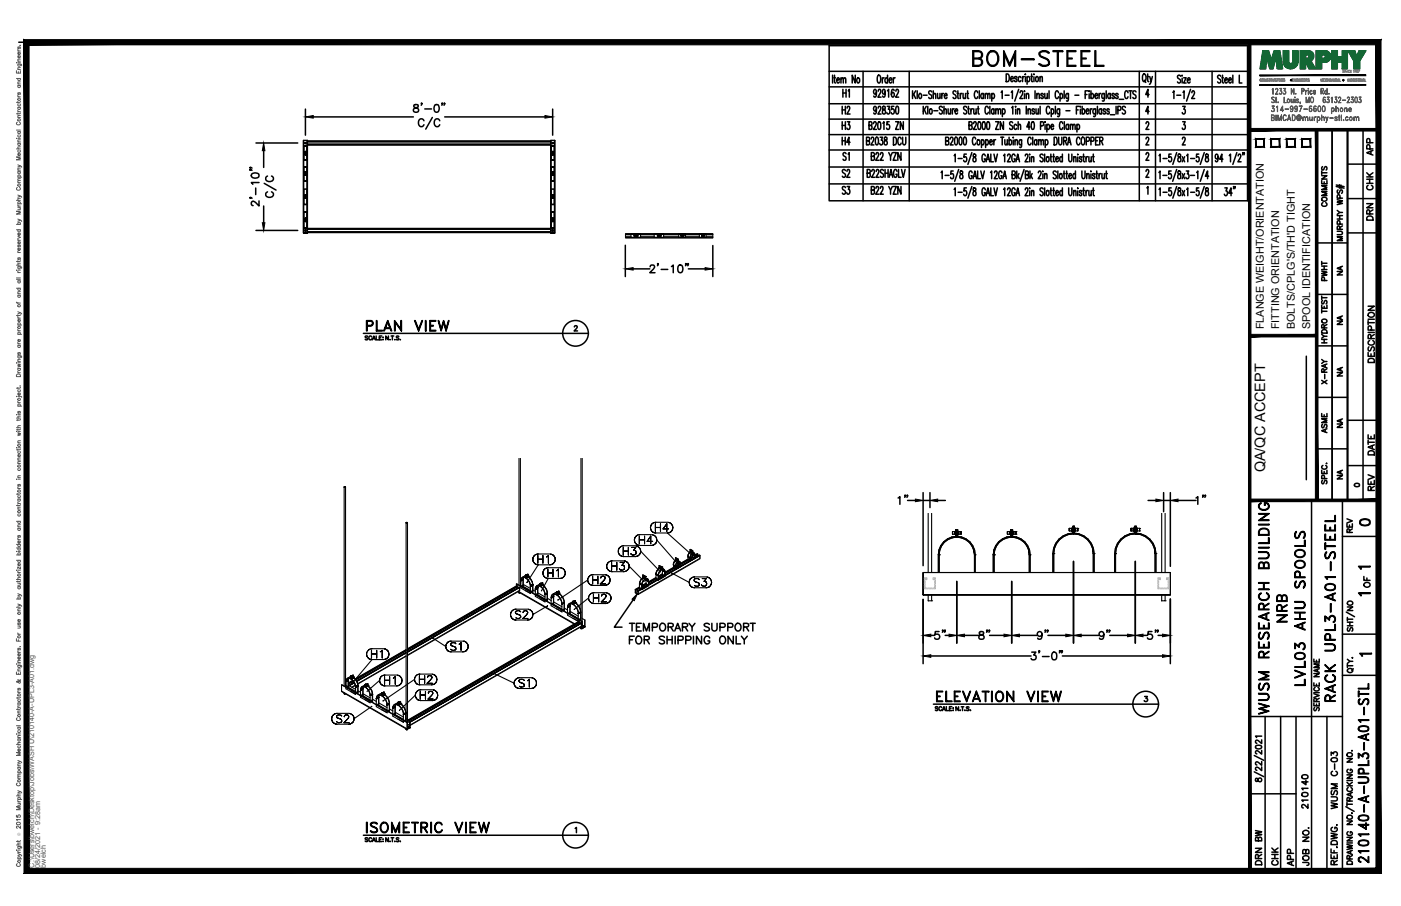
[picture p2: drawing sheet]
<svg xmlns="http://www.w3.org/2000/svg" width="432mm" height="279mm" viewBox="0 0 432 279" stroke-linecap="round" stroke-linejoin="round" font-family="sans-serif">
<defs><g id="words">
<text font-size="8.4" x="298.4" y="21.5">BOM-STEEL</text>
<g font-size="6.6">
<text x="111.8" y="103.4">PLAN VIEW</text>
<text x="397.6" y="193" transform="rotate(-90 397.6 193)">NRB</text>
<text x="403.2" y="212.7" transform="rotate(-90 403.2 212.7)">LVL03 AHU SPOOLS</text>
<text x="287.5" y="217.7">ELEVATION VIEW</text>
<text x="391.9" y="221.5" transform="rotate(-90 391.9 221.5)">WUSM RESEARCH BUILDING</text>
<text x="412.4" y="217.7" transform="rotate(-90 412.4 217.7)">RACK UPL3-A01-STEEL</text>
<text x="111.8" y="257.9">ISOMETRIC VIEW</text>
<text x="422.6" y="267.4" transform="rotate(-90 422.6 267.4)">210140-A-UPL3-A01-STL</text>
</g>
<g font-size="5.7">
<text x="258.2" y="36.3">H2</text>
<text x="258.2" y="41.3">H3</text>
<text x="258.2" y="45.9">H4</text>
</g>
<g font-size="5.3">
<text x="262.8" y="31" transform="rotate(-90 262.8 31)">H1</text>
<text x="258.2" y="55.7">S2</text>
<text x="258.2" y="61">S3</text>
<text x="417.7" y="163.3">0</text>
<text x="389.8" y="260.7" transform="rotate(-90 389.8 260.7)">BW</text>
<text x="389.8" y="267.8" transform="rotate(-90 389.8 267.8)">DRN</text>
<text x="399.7" y="268.1" transform="rotate(-90 399.7 268.1)">APP</text>
</g>
<g font-size="4.9">
<text x="262.5" y="50.8" transform="rotate(-90 262.5 50.8)">S1</text>
<text x="424" y="49" transform="rotate(-90 424 49)">APP</text>
<text x="424" y="59.6" transform="rotate(-90 424 59.6)">CHK</text>
<text x="409.9" y="64.9" transform="rotate(-90 409.9 64.9)">COMMENTS</text>
<text x="424" y="69.1" transform="rotate(-90 424 69.1)">DRN</text>
<text x="409.9" y="87.8" transform="rotate(-90 409.9 87.8)">PWHT</text>
<text x="424.4" y="112.9" transform="rotate(-90 424.4 112.9)">DESCRIPTION</text>
<text x="409.9" y="119.6" transform="rotate(-90 409.9 119.6)">X-RAY</text>
<text x="409.9" y="134.8" transform="rotate(-90 409.9 134.8)">ASME</text>
<text x="424.4" y="141.5" transform="rotate(-90 424.4 141.5)">DATE</text>
<text x="424.4" y="152.4" transform="rotate(-90 424.4 152.4)">REV</text>
<text x="417.7" y="165.5" transform="rotate(-90 417.7 165.5)">REV</text>
<text x="423" y="182.4" transform="rotate(-90 423 182.4)">OF</text>
<text x="403.9" y="250.5" transform="rotate(-90 403.9 250.5)">210140</text>
<text x="413.1" y="250.5" transform="rotate(-90 413.1 250.5)">WUSM C-03</text>
<text x="394.8" y="268.1" transform="rotate(-90 394.8 268.1)">CHK</text>
<text x="404.3" y="268.1" transform="rotate(-90 404.3 268.1)">JOB NO.</text>
</g>
<g font-size="4.4">
<text x="414.5" y="86.1" transform="rotate(-90 414.5 86.1)">NA</text>
<text x="414.5" y="101.2" transform="rotate(-90 414.5 101.2)">NA</text>
<text x="414.5" y="117.1" transform="rotate(-90 414.5 117.1)">NA</text>
<text x="414.5" y="133" transform="rotate(-90 414.5 133)">NA</text>
<text x="389.9" y="145.7" transform="rotate(-90 389.9 145.7)">QA/QC ACCEPT</text>
<text x="414.5" y="148.9" transform="rotate(-90 414.5 148.9)">NA</text>
</g>
<text font-size="4" x="416.3" y="151.3">0</text>
<g font-size="3.5">
<text x="417.3" y="176.7">1</text>
<text x="417.3" y="184.9">1</text>
<text x="417.7" y="203.6">1</text>
</g>
<g font-size="3.3">
<text x="389.5" y="101.5" transform="rotate(-90 389.5 101.5)">FLANGE WEIGHT/ORIENTATION</text>
<text x="394.3" y="101.5" transform="rotate(-90 394.3 101.5)">FITTING ORIENTATION</text>
<text x="399.1" y="101.5" transform="rotate(-90 399.1 101.5)">BOLTS/CPLG'S/TH'D TIGHT</text>
<text x="403.8" y="101.5" transform="rotate(-90 403.8 101.5)">SPOOL IDENTIFICATION</text>
</g>
<g font-size="2.2" fill="#545454">
<text x="10.5" y="267.6" transform="rotate(-90 10.5 267.6)">C:\Users\bwelch\Desktop\Jobs\WASH U\210140-A-UPL3-A01.dwg</text>
<text x="12.4" y="267.5" transform="rotate(-90 12.4 267.5)">08/24/2021 - 9:28am</text>
<text x="14.1" y="267.6" transform="rotate(-90 14.1 267.6)">bwelch</text>
</g>
<text font-size="1.3" fill="#545454" x="6.3" y="257.9" transform="rotate(-90 6.3 257.9)">Ó</text>
</g></defs>
<!-- layer: HP-CWS-HGR -->
<g fill="none" stroke="#000" stroke-width=".31">
<path d="M94.8 43.5h74.9h-74.9v.3h74.9h-74.9v.6h74.9h-74.9v.3h74.9h-74.9M94.8 70.4h74.9h-74.9v.3h74.9h-74.9v.7h74.9h-74.9v.3h74.9h-74.9M192.8 72.1h26.9M192.8 73.3h26.9M197.4 72.4h4.2M197.4 73.1h4.2M204.5 72.4h4.7M204.5 73.1h4.7M211.3 72.4h4.2M211.3 73.1h4.2M217.6 72.4h2.1M219.7 72.4v-.3h-26.9v.3h1.7h-1.7v.7h1.7h-1.7v.2h26.9"/>
<path d="M219.7 72.4v.7h-2.1h2.1v.2M199.1 179.8l-1.2 .7M199.1 180l-1.2 .7M202.2 178.1l-2.3 1.3M202.2 178.3l-2.3 1.3M202.2 178.4l-2.3 1.3M202.3 178.3l-2.4 1.3 2.3-1.3M202.3 178.5l-2.4 1.3M204.2 176.9l-1.3 .8M204.2 177.1l-1.3 .7M204.2 177.2l-1.3 .8M204.3 177.1l-1.4 .8"/>
<path d="M204.3 177.3l-1.4 .8M207.6 174.9l-2.7 1.6M207.6 175.1l-2.7 1.5M207.7 175.1l-2.8 1.6 2.8-1.6M207.8 175.2l-2.9 1.6M207.8 175.2l-2.9 1.7M208.9 174.2l-.6 .3M208.9 174.4l-.5 .3M209 174.5l-.6 .4M209.1 174.5l-.7 .4M212.1 172.4l-2.4 1.4M212.1 172.5l-2.5 1.4"/>
<path d="M212.2 172.5l-2.6 1.5 2.6-1.5M212.3 172.6l-2.7 1.6M213.3 171.6l-.5 .3M213.3 171.8l-.5 .3M213.4 171.8l-.6 .4M213.6 171.9l-.8 .4M214.1 171.5l1-.4-1 .5M214.9 171v-.2l-.7 .3M214.9 170.8l.2 .1M214.9 170.9v.7M215 170.9v.1M215.1 170.9l-1 .4"/>
<path d="M215.1 170.9v.2M215.5 171.1l.3 .2-19.1 11-.2-.2M215.6 171.4l.1 .8-19.1 11v-.9M215.8 171.3v1l-19.1 11v-1M159.2 180.8v-.2l-33.6 19.5M159.2 181v.4M159.2 180.6l.3 .1M159.3 180.7v.7M159.5 180.7l-33.9 19.5M159.5 180.7v.2M160 181l.2 .1M160 181.1v.1"/>
<path d="M160.1 181.2v.9l-34.5 19.9M160.2 181.1l-34.6 19.9M160.2 181.1v1.1l-34.6 20M178.3 191.9v-.3l-52.5 30.4M178.3 192.1v.3M178.3 191.6l.2 .2M178.4 191.8v.6M178.5 191.8l-52.6 30.3M178.5 191.8v.1M179.1 192l.2 .1-53 30.6-.2-.1 .2 .1v1.1l53-30.6v-1.1M179.1 192.1l-52.7 30.3M179.2 192.2v.9l-52.8 30.5"/>
<path d="M195.8 181.8v1l.7-.4M195.8 182.8l.9 .5M195.9 181.9v.9l.6-.4M195.9 182.8l.7 .4M196 181.9v.2M196.6 182.3l19.1-11zM196.6 182.3v.1M196.7 182.2l-.2 .2v-.3l19-11 .1 .3-19.1 11M197.1 181l-1.3 .8M197.1 181.2l-1.2 .7M197.2 181.3l-1.3 .6M197.2 181.2l-1.2 .7-.2-.1"/>
<path d="M197.2 181.3l-1.3 .7M199.2 180.2l-1.3 .7M199.2 180l-1.3 .8M199.2 180.2l-1.3 .8M106.5 211.3h.1M106.5 211.5h.1M106.5 211.3v.2M107.6 211.5l1.6-.9-1.6 .9M108.5 210.7l-1.1 .7M108.7 209.8l-1.3 .8M108.8 209.9l-1.4 .8M108.8 210l-1.4 .8"/>
<path d="M108.9 210l-1.5 .9M108.9 210.1l-1.5 .9M109.1 210.4l-.6 .3M109.2 210.5l-1.6 .9M109.5 211.3l-1.1 .6M109.5 211.4l-1 .6M125.2 200.3l-15.8 9.1M125.2 200.5l-15.6 9M125.2 200.6l-15.6 9 15.6-8.9M125.2 200.4l-15.7 9.1M125.2 201.3l-15.2 8.8 15.2-8.7M125.2 201.1l-15.4 8.9"/>
<path d="M125.2 202.3l-15 8.5M125.2 202.4l-14.9 8.6M125.6 200.4l33.9-19.5-33.9 19.6M125.6 200.9l34.4-19.9v.2l-34.4 20M125.6 222.3h.1M125.6 222.5h.1M125.6 223.4l.7 .4M125.6 223.3l.6 .4M125.6 222.3v.2M126.1 222.2l52.4-30.3-52.4 30.3M126.2 222.8l.1 .8M126.3 222.7l-.2 .1"/>
<path d="M126.4 222.6l52.8-30.4z"/>
</g>
<g fill="none" stroke="#000" stroke-width=".34">
<path d="M93.5 43.3l.1 28.6zM93.5 43.3h1.2h-1.1v28.6zM93.6 58.3v2.3v-2.3h1v4.8h-1h1h-1h1h-1h1h-1v-2.3v2.3h1v-2.3h-1l1-.1h-1l1-.1v-2.3zM93.6 45.1v2v-2h1h-1h1h-1h1h-1h1v4.2h-1h1h-1h1h-1h1h-1v-2v2h1v-2h-1l1-.1h-1l1-.1v-2zM93.6 47.1h1v.2h-1zM93.6 51.4v2.1v-2.1h1h-1h1h-1h1h-1h1v4.3h-1h1h-1h1h-1h1h-1v-2v2h1v-2h-1l1-.2h-1h1v-2.1zM93.6 53.5h1v.2h-1zM93.9 47.3h.2M93.9 47.1h.2M93.9 47h.4v-.3h-.3v.3M93.9 53.5h.2M93.9 53.7h.2"/>
<path d="M93.9 53.8h.4v.2M93.9 47.4h.4v.3M94 47.4v.3M94 53.1h.1M94 53.8v.2h.3M94 53.1h.3M94 53.1v.2M94 47.7h.1M94 44.3h.3M94 47.7h.3M94.1 47.7h.1M94.1 47l.1 .1"/>
<path d="M94.1 53.3l.1 .2M94.1 53.1h.1M94.1 44.3v-.4l.2 .2-.1 .2M94.2 47.7h.1M94.2 53.1h.1M94.2 47.3l-.1 .1M94.2 47l.1 .1M94.2 53.7l-.1 .1M94.2 53.3l.1 .2M94.3 47.7h.1M94.3 53.1h.1M94.3 53.1v.2h-.4"/>
<path d="M94.3 47.3l-.1 .1M94.3 53.7l-.1 .1M94.8 43.5l-.1-.2 .1 28.6M94.8 43.3v28.4M94.8 44.7v25.7M169.7 43.3l.1 28.6zM169.7 43.3h1.2h-1.1v28.6zM169.9 45.1v2v-2h.9h-.9h.9h-.9h.9h-.9h.9v4.2h-.9h.9h-.9h.9h-.9h.9h-.9v-2v2h.9v-2h-.9l.9-.1h-.9l.9-.1v-2zM169.9 47.1h.9v.2h-.9zM169.9 51.4v2.1v-2.1h.9h-.9h.9h-.9h.9h-.9h.9v4.3h-.9h.9h-.9h.9h-.9h.9h-.9v-2v2h.9v-2h-.9l.9-.2h-.9h.9v-2.1zM169.9 53.5h.9v.2h-.9zM169.9 58.3v2.3v-2.3h.9v4.8h-.9h.9h-.9h.9h-.9h.9h-.9v-2.3v2.3h.9v-2.3h-.9l.9-.1h-.9l.9-.1v-2.3z"/>
<path d="M170.2 47.3h.1M170.2 47.1h.1M170.2 53.5h.1M170.2 53.7h.1M170.2 47h.3v-.3h-.3v.3M170.2 47.4h.3v.3M170.2 53.8h.3v.2h-.3v-.2M170.2 44.3h.3v-.4l-.3 .1 .1 .3M170.2 53.1h.1M170.2 53.1h.3v.2h-.3M170.2 47.4v.3h.3M170.2 53.1v.2"/>
<path d="M170.3 47.7h.1M170.3 47l.2 .1M170.3 53.1h.1M170.3 53.3l.2 .2M170.4 47.7h.1M170.4 53.1h.1M170.5 47.3l-.2 .1M170.5 47.7h.1M170.5 47v.1M170.5 53.7l-.2 .1M170.5 53.3v.2M170.5 53.1h.1"/>
<path d="M170.5 44.3h-.1M170.5 44h.1M170.5 47.3v.1M170.5 53.7v.1M170.9 43.3l.1 28.6zM93.6 71.9h1.1h-1.1M93.6 65.5h1h-1h1h-1h1h-1v2.2v-2.2h1zM93.6 67.7h1v.2h-1zM93.6 60.6h1v.2h-1zM93.9 67.7h.2M93.9 67.9h.2M93.9 68.1h.4v.2"/>
<path d="M93.9 60.8v.1l.2-.1M93.9 60.6v-.2l.2 .2M93.9 60.4h.4v-.2h-.3v.2M93.9 60.9h.4v.3M94 67.3h.1M94 60.9v.3M94 68.1v.2h.3M94 67.3v.3M94 67.3h.3M94 61.2h.1M94 61.2h.3M94.1 70.9l.2 .1-.1 .3-.3-.2z"/>
<path d="M94.1 67.6l.1 .1M94.1 67.3h.1M94.1 61.2h.1M94.1 60.4l.1 .2M94.2 67.3h.1M94.2 61.2h.1M94.2 67.9l-.1 .2M94.2 67.6l.1 .1M94.2 60.8l-.1 .1M94.2 60.4l.1 .2M94.3 67.3h.1M94.3 67.3v.3h-.4"/>
<path d="M94.3 61.2h.1M94.3 67.9l-.1 .2M94.3 60.8l-.1 .1M94.6 65.5v4.7h-1h1h-1h1h-1h1h-1v-2.3v2.3h1v-2.3h-1l1-.1M94.6 65.5v2.2h-1l1 .1M169.8 71.9h1.1h-1.1M169.9 60.6h.9v.2h-.9zM169.9 65.5h.9h-.9h.9h-.9h.9h-.9v2.2v-2.2h.9zM169.9 67.7h.9v.2h-.9zM170.2 60.8v.1l.1-.1M170.2 60.6v-.2l.1 .2M170.2 67.7h.1"/>
<path d="M170.2 67.9h.1M170.2 60.4h.3v-.2h-.3v.2M170.2 60.9h.3v.3M170.2 68.1h.3v.2h-.3v-.2M170.2 67.3h.1M170.2 67.3h.3v.3h-.3M170.2 60.9v.3h.3M170.2 67.3v.3M170.3 61.2h.1M170.3 60.4l.2 .2M170.3 67.3h.1M170.3 67.6l.2 .1"/>
<path d="M170.4 61.2h.1M170.4 67.3h.1M170.5 60.8l-.2 .1M170.5 61.2h.1M170.5 60.4v.2M170.5 67.9l-.2 .2M170.5 67.6v.1M170.5 67.3h.1M170.5 70.9l-.3 .1 .1 .3 .2-.1M170.5 71v.2M170.5 70.9v.1M170.5 71.2h.1"/>
<path d="M170.5 60.8v.1M170.5 67.9v.2M170.8 65.5v4.7h-.9h.9h-.9h.9h-.9h.9h-.9v-2.3v2.3h.9v-2.3h-.9l.9-.1M170.8 65.5v2.2h-.9l.9 .1M194.5 72.2h1.4M194.5 72.2v1M194.5 73.2h.2h-.2M194.5 72.2h1.1M194.7 73.2h.2h-.2M194.9 73.2h.3h-.3M195.2 73.2h.4h-.4M195.5 72.5v.3"/>
<path d="M195.6 73.2h.3h-.3M195.7 72.4v.6M195.9 72.8v.2M195.9 72.5l-.2 .3h-.2M195.9 72.4l-.4 .1M195.9 72.2v1M195.9 72.2h.1M195.9 73.2h.1M195.9 72.2l.1 1M196 72.4v-.2h.3h-.3v1h.3M196 72.5l.2 .5-.2-.2M196 72.4l.4 .1v.3h-.2z"/>
<path d="M196 73v.2h.3M196.2 72.4v.6M196.3 73.2h1.1M196.4 72.5v.3zM196.7 72.2h-.4h.4M197 72.2h-.3h.3M197.2 72.2h-.2h.2M197.3 72.2h.1M197.4 72.2v1h-.7M201.6 72.2h1.4M201.7 72.2l-.1 1M201.7 73.2h.1"/>
<path d="M201.7 72.2h1M201.8 73.2h.2h-.2M202 73.2h.3h-.3M202.3 73.2h.4h-.4M202.6 72.5v.3M202.7 73.2h.3h-.3M202.8 72.4v.6M203 72.8v.2M203 72.5l-.4 .3M203 72.4l-.4 .1M203 72.2l.1 1M203.1 72.2h.1"/>
<path d="M203.1 73.2h.1M203.1 72.2l.1 1M203.2 72.4v-.2h.3h-.3v1h.3M203.2 72.5l.1 .5-.1-.2M203.2 72.4l.3 .1v.3h-.2zM203.2 73v.2h.3M203.3 72.4v.6M203.5 73.2h1M203.5 72.5v.3zM203.8 72.2h-.3h.3M204.1 72.2h-.3h.3M204.4 72.2h-.3h.3"/>
<path d="M204.5 72.2h.1M204.5 72.2v1h-.7M209.2 72.2h.9M209.2 73.2h.1M209.3 73.2h.2h-.2M209.5 73.2h.2h-.2M209.7 73.2h.3h-.3M209.9 72.6v.2M210 72.2h-.8v1M210 73.2h.1h-.1M210 72.5v.4M210.1 72.8v.1"/>
<path d="M210.1 72.6l-.2 .2M210.1 72.5l-.2 .1M210.1 72.2l.1 1M210.2 72.2h.1M210.2 73.2h.1M210.2 72.2l.1 1M210.3 72.5v-.3h.2h-.2v1h.2M210.3 72.6v.2M210.3 72.5l.2 .3zM210.3 72.9v.3h.2M210.4 72.5v.4M210.5 72.6v.2z"/>
<path d="M210.5 73.2h.8M210.7 72.2h-.2h.2M210.9 72.2h-.2h.2M211.1 72.2h-.2h.2M211.2 72.2h.1M211.3 72.2v1h-.6M215.5 72.2h1M215.6 73.2h.1M215.7 73.2h.1h-.1M215.8 73.2h.3h-.3M216.1 73.2h.2h-.2M216.3 72.7h.1"/>
<path d="M216.3 72.6l.2 .2M216.3 72.6l.2 .3M216.3 72.2h-.8v1M216.3 73.2h.2h-.2M216.4 72.5v.4M216.5 72.5v.1M216.5 72.2v1h.1v-1v1M216.5 72.2v1l.1-1M216.6 72.2h.1M216.6 72.5v-.3h.3h-.3v1h.3M216.6 72.6v.2M216.6 72.9v.3h.3"/>
<path d="M216.8 72.5v.4M216.9 72.6l-.3-.1 .3 .3M216.9 72.6v.2M216.9 73.2h.7M217.1 72.2h-.2h.2M217.3 72.2h-.2h.2M217.5 72.2h-.2h.2M217.6 72.2h.1M217.6 73.2h.1M217.6 72.2v1h-.5M106.2 150.3l.3-.1v61.6M106.5 150.2h-.4v61.4"/>
<path d="M160 141.3v39.2M160.4 141.3v39.4M179.1 141.3v50.2M179.4 141.3v52.4M286.1 158.3v18.3M287.1 158.3v18.3M358 158.3v18.3M359.1 158.3v18.3M125.2 161.2l.3 .1M125.5 161.1h.1M125.5 161.1l-.3 .1v61.4M125.5 161.2l.1 63.1"/>
<path d="M125.5 161.1v.2M125.6 161.2l-.1 .1M160.4 179.7l.1 .1M160.6 179.1l.7-.4v1.8M161 178.2l1 .1M161.2 178.6l-.6 .5M161.2 178.6l.1 .1M161.3 178.7l-.7 .4M161.3 178l-.5 .4-.2 .7M161.3 178l-.4 .1M161.3 178l-.1 .6M161.4 178.1l-.1 .6"/>
<path d="M162 177.5l.8-.3zM162 177.4h.1M162 177.5v.6M162 178.3l.7 .6 .6 .9M162.1 177.7l.5 .3M162.1 177.3l.1 .1M162.1 177.4l-1.4 .9-.2 .8M162.1 177.4l.1 .3M162.1 177.4h.1M162.2 177.7v.1M162.2 177.5v.1M162.2 177.5h.1"/>
<path d="M162.2 177.6v.1M162.2 177.5h.2M162.2 177.4h-.1M162.2 177.4h.1M162.3 177.4l.5 .3M162.3 177.8l.2 .1zM162.3 177.7l-.1 .1M162.3 177.4h.1M162.3 177.8l.1 .1M162.3 177.4l-.1 .2M162.3 177.4l-.1 .1M162.3 177.7l.1 .1"/>
<path d="M162.3 177.7h.1M162.3 177.6l.1 .1M162.3 177.8l.2 .1M162.4 177.9l-.4 .2-.7-.1M162.4 177.4v.1M162.4 177.6l.1 .1M162.4 177.7l-.2 .1M162.4 177.6l-.1 .2M162.4 177.8h.1M162.4 177.5h.1M162.4 177.9h.1M162.4 177.7h.1"/>
<path d="M162.4 177.5l-.1 .1M162.5 177.7h.1M162.5 177.9h.1M162.5 177.8h-.1M162.5 177.5h.1M162.5 177.7v.1M162.5 177.6v.1M162.5 177.5v.1M162.5 177.5l.2 .2M162.5 177.6h.1M162.5 177.8l.1 .1M162.6 177.6l-.1 .1"/>
<path d="M162.6 178l-.5 .2 1.2 1.6M162.6 177.8l-.1 .1M162.6 177.6h-.1M162.6 177.6h.1M162.6 177.8v.2M162.6 177.7h.1M162.6 178h.1M162.6 177.1v.9M162.7 177.6l-.1 .1M162.7 177.7v-.6l-.7 .4v.8M162.8 177.7h.1M162.8 177.7l-.2 .1"/>
<path d="M162.8 177.9l-.1 .1M162.8 177.7v.1M162.8 177.9l.3 .2M162.8 177.2v.5M162.8 177.8v.1M162.8 177.8l1 1.1M163.3 179.8l.2 .9M163.3 179.8l.2 1M163.4 178.5l.3 .4M163.7 178.9l.5 1M163.8 178.9l.2 .5M164.1 179.9l.1 .4"/>
<path d="M164.2 179.9v.5l-.7 .4 .7-.4M164.2 172.5l.1 .5-.1-.5M164.3 172l-.1 .5 .1-.5M164.3 173l.2 .5-.2-.5M164.5 171.5l-.2 .5 .2-.5M164.5 173.5l.4 .3-.4-.3M164.9 171.1l-.4 .4 .4-.4M164.9 173.8l.5 .3-.5-.3M165.4 170.9l-.5 .2 .5-.2M165.4 174.1l.5 .1-.5-.1M165.8 171.3v2.4v-2.4M165.8 172.5h1.5h-1.5"/>
<path d="M165.9 170.8l-.5 .1 .5-.1M165.9 170.8h3.5M166.6 179.9h.1M166.6 180h-.2M166.6 179.9l.1 .5M166.6 179.9h-.2v.8M166.8 180l-.1 .1M167.2 179.7l-.1 .9-.5-.4M167.3 179.7l-.1 .8M167.3 171.3v2.4v-2.4M167.3 176.7l.1 .5-.1-.5M167.4 176.2l-.1 .5 .1-.5"/>
<path d="M167.4 177.2l.2 .5-.2-.5M167.6 175.8l-.2 .4 .2-.4M167.6 177.7l.4 .4-.4-.4M168 175.4l-.4 .4 .4-.4M168 178.1l.5 .2-.5-.2M168.5 171.8l.2-.2-.2 .2M168.5 175.2l-.5 .2 .5-.2M168.5 178.3l.5 .1-.5-.1M168.7 171.6l.3-.3-.3 .3M168.9 175.5v2.4v-2.4M168.9 176.7h1.5h-1.5M169 175.1l-.5 .1 .5-.1"/>
<path d="M169 175.1h3.6M169 171.3v2.4v-2.4M169.4 174.2l.6-.1-.6 .1M169.4 174.2h-3.5l-3.5 5.4M170 170.9l-.6-.1 .6 .1M170 174.1l.4-.3-.4 .3M170.4 171.1l-.4-.2 .4 .2M170.4 173.8l.4-.3-.4 .3M170.4 175.5v2.4v-2.4M170.8 171.5l-.4-.4 .4 .4M170.8 173.5l.3-.5-.3 .5M171.1 172l-.3-.5 .3 .5"/>
<path d="M171.1 173v-.5v.5M171.1 172.5v-.5v.5M171.6 176l.2-.1-.2 .1M171.8 175.9l.3-.4-.3 .4M172.1 175.5v2.4v-2.4M172.6 178.4l.5-.1-.5 .1M172.6 178.4h-3.6l-2.1 3.8M173.1 175.2l-.5-.1 .5 .1M173.1 178.3l.5-.2-.5 .2M173.6 175.4l-.5-.2 .5 .2M173.6 178.1l.3-.4-.3 .4M173.9 175.8l-.3-.4 .3 .4"/>
<path d="M173.9 177.7l.2-.5-.2 .5M174.1 176.2l-.2-.4 .2 .4M174.1 177.2l.1-.5-.1 .5M174.2 176.7l-.1-.5 .1 .5M181.1 178.9l.1 .5-.1-.5M181.1 178.9l-9.1 6.1M181.2 178.4l-.1 .5 .1-.5M181.2 179.4l.3 .5-.3-.5M181.5 177.9l-.3 .5 .3-.5M181.5 179.9l.3 .3-.3-.3M181.8 177.5l-.3 .4 .3-.4M182.3 177.3l-.5 .2 .5-.2"/>
<path d="M182.7 177.7v2.4v-2.4M182.7 178.8h1.6h-1.6M182.8 177.2l-.5 .1 .5-.1M182.8 177.2h3.6M184.3 177.7v2.4v-2.4M185.2 178.3h.1M185.2 178.1l.1-.2-.1 .2M185.3 177.9l.1-.1-.1 .1M185.4 177.8l.2-.1-.2 .1M185.6 177.7h.5h-.5M186.1 177.7l.2 .1-.2-.1M186.2 178.9l-1.2 1.2 1.2-1.2"/>
<path d="M186.3 177.8l.1 .1-.1-.1M186.4 178.6l-.2 .3 .2-.3M186.4 177.9l.1 .2-.1-.2M186.5 178.1l-.1 .5zM186.9 177.3l-.5-.1 .5 .1M187 174.6l.1 .6-.1-.6M187.1 174.1l-.1 .5 .1-.5M187.1 175.2l.2 .4-.2-.4M187.3 173.6l-.2 .5 .2-.5M187.3 175.6l.4 .4-.4-.4M187.4 177.5l-.5-.2 .5 .2M187.7 173.3l-.4 .3 .4-.3"/>
<path d="M187.7 176l.5 .2-.5-.2M187.7 177.9l-.3-.4 .3 .4M187.7 179.9l.2-.5-.2 .5M187.9 178.4l-.2-.5 .2 .5M187.9 179.4l.1-.5-.1 .5M188 178.9l-.1-.5 .1 .5M188.2 173l-.5 .3 .5-.3M188.2 176.2l.5 .1-.5-.1M188.5 173.4v2.4v-2.4M188.5 174.6h1.6h-1.6M188.7 173h-.5h.5M188.7 176.3h3.5"/>
<path d="M188.7 173h3.5M190.1 173.4v2.4v-2.4M190.6 170v.5v-.5M190.6 169.5v.5v-.5M190.6 170.5l.3 .5-.3-.5M190.9 169l-.3 .5 .3-.5M190.9 171l.3 .4-.3-.4M190.9 175.4l.2 .3zM191.1 173.4h1.3h-1.3M191.1 175.7l.7 .1zM191.2 168.6l-.3 .4 .3-.4M191.2 171.4l.5 .2-.5-.2"/>
<path d="M191.7 174.4h.3h-.3M191.7 168.4l-.5 .2 .5-.2M191.7 171.6h.5h-.5M192 174.4h.3h-.3M192.1 168.8v2.4v-2.4M192.1 170h1.6h-1.6M192.1 175.7l-.3 .1 .3-.1M192.2 168.3l-.5 .1 .5-.1M192.2 176.3l.5-.1-.5 .1M192.2 171.6h3.6M192.2 168.3h3.6M192.3 174.4l.1 .2-.1-.2"/>
<path d="M192.4 173.4l-.7 1 .7-1M192.4 175.5l-.3 .2 .3-.2M192.4 174.6l.1 .3-.1-.3M192.5 174.9l-.1 .6zM192.7 173h-.5h.5M192.7 176.2l.5-.2-.5 .2M193.2 173.3l-.5-.3 .5 .3M193.2 176l.4-.4-.4 .4M193.6 173.6l-.4-.3 .4 .3M193.6 175.6l.2-.4-.2 .4M193.7 168.8v2.4v-2.4M193.8 174.1l-.2-.5 .2 .5"/>
<path d="M193.8 175.2l.1-.6-.1 .6M193.9 174.6l-.1-.5 .1 .5 4.5 4.6M194.5 170.7l.2 .4zM194.7 168.8h1.2h-1.2M194.7 171.1l.7 .1zM195.3 169.7h.3h-.3M195.5 166.5l.1 .6-.1-.6M195.6 166l-.1 .5 .1-.5M195.6 167.1l.3 .4-.3-.4M195.6 169.7l.2 .1-.2-.1M195.7 171.1l-.3 .1 .3-.1M195.8 171.6h.5h-.5"/>
<path d="M195.8 169.8l.1 .2-.1-.2M195.9 165.6l-.3 .4 .3-.4M195.9 167.5l.3 .4-.3-.4M195.9 168.8l-.6 .9 .6-.9M195.9 170.8l-.2 .3 .2-.3M195.9 170l.1 .3-.1-.3M196 170.3l-.1 .5zM196.2 165.2l-.3 .4 .3-.4M196.2 167.9l.5 .2-.5-.2M196.3 168.4l-.5-.1 .5 .1M196.3 171.6l.5-.2-.5 .2M196.7 165l-.5 .2 .5-.2"/>
<path d="M196.7 168.1l.5 .1-.5-.1M196.8 168.6l-.5-.2 .5 .2M196.8 171.4l.3-.4-.3 .4M197 165.3v2.4v-2.4M197 166.5h1.7h-1.7M197.1 169l-.3-.4 .3 .4M197.1 171l.3-.5-.3 .5M197.2 179.9l.6 .5M197.2 179.9l.7 .5M197.2 164.9l-.5 .1 .5-.1M197.2 168.2h3.6M197.2 164.9h3.6"/>
<path d="M197.4 169.5l-.3-.5 .3 .5M197.4 170.5l.1-.5-.1 .5M197.5 170l-.1-.5 .1 .5M197.5 170l6 6.3M197.6 178.6l-.5 1v1.7M197.9 179.7v.3M198.1 178v.1M198.1 178.1l-.6 .9-.3 .9M198.1 177.4v.6M198.1 178.2h.1M198.1 178h.1M198.1 177.3l.8 .4"/>
<path d="M198.1 178l.2 .2M198.1 178.3l-.2 .1M198.1 177.3v.7M198.1 178.2v.1M198.1 178l.3 .3M198.2 178v.3M198.2 178v.1M198.2 177.9h.1M198.2 177.8v.4M198.2 177.9l.1 .1M198.3 178.1h.2M198.3 178.2l.1 .1"/>
<path d="M198.3 177.7l.2 .1h-.1M198.3 177.7l-.2 .2M198.3 177.7h.1M198.3 177.9l.1 .1M198.4 178.2l.1 .1-.2-.1M198.4 177.9v.2M198.4 177.9h-.1M198.4 178v.2M198.4 177.9h.1M198.4 177.8l.1 .3M198.4 178.3h.1M198.4 177.7h.1"/>
<path d="M198.4 177.7l.1 .1M198.4 178.2l.1 .1M198.4 177.8v.1M198.4 177.9l.1 .4M198.4 177.9l.1 .2M198.4 177.8h.2M198.5 177.8h-.1M198.5 177.6l-.1 .1M198.5 177.8l.1 .2M198.5 178.1l.1 .1M198.5 177.8l.2 .3M198.6 178.1h.1"/>
<path d="M198.6 177.8h.1M198.6 178.2l-.2 .1M198.6 178h.1M198.6 178.2h.1M198.6 178l.1 .1M198.6 177.8v.2M198.6 177.9l.2 .1M198.7 165.3v2.4v-2.4M198.7 177.7l-.6 .3M198.7 177.9l-.3-.2 .5 .3M198.7 178.1v.1M198.8 177.8v.8l-.9 1.1"/>
<path d="M198.8 178l-.5 .3M198.8 178l-.3 .3M198.8 177.9v.1M198.9 177.7v.9l-.8-.3M198.9 177.7v.8l-.4-.2M198.9 177.8h.1M198.9 178.1l.7 .4-.2-.1M199.1 178.5v.3M199.1 178.5l-.7 .6-.4 .6M199.1 178.8h.1M199.4 178.5l.1 .1-.4-.1M199.4 178.4l-.5 .1"/>
<path d="M199.5 166.9h1.7h-1.7M199.5 178.6l.3 .6M199.6 178.5l.3 .7-.7-.4 .7 .4-.7-.4 .7 .4-.7-.4v-.3M199.8 179.2v1.4M199.9 179.2h-.1M200.5 162.7l.1 .5-.1-.5M200.6 165.3l-1.1 1.6 1.1-1.6M200.6 165.3v2.4v-2.4M200.6 162.2l-.1 .5 .1-.5M200.6 163.2l.2 .5-.2-.5M200.8 168.2l.5-.1-.5 .1M200.8 161.7l-.2 .5 .2-.5"/>
<path d="M200.8 163.7l.4 .4-.4-.4M201.2 161.4l-.4 .3 .4-.3M201.2 164.1l.4 .2-.4-.2M201.3 165l-.5-.1 .5 .1M201.3 168.1l.4-.2-.4 .2M201.6 161.1l-.4 .3 .4-.3M201.6 164.3l.5 .1-.5-.1M201.7 165.2l-.4-.2 .4 .2M201.7 167.9l.4-.4-.4 .4M202 161.5v2.4v-2.4M202 162.7h1.6h-1.6M202.1 165.6l-.4-.4 .4 .4"/>
<path d="M202.1 167.5l.2-.4-.2 .4M202.1 161.1h-.5h.5M202.1 164.4h3.6M202.1 161.1h3.6M202.2 178.5l.4 .2M202.2 177l.7 .4M202.2 178.5l.3 .2M202.2 178.4l.4 .2M202.3 166l-.2-.4 .2 .4M202.3 167.1l.1-.6-.1 .6M202.4 166.5l-.1-.5 .1 .5 6.2 7.1M202.8 178.8h.1"/>
<path d="M202.9 177.1v.3M203.1 175.1v.1M203.1 175.2l-.4 .5a3.2 3.2 0 0 0-.5 2.7M203.1 174.4v.7M203.1 175.2l.1 .1M203.2 174.4l.7 .4M203.2 175.3l-.7 .8-.3 .9M203.2 174.4v.7M203.2 175.3h.1M203.2 175.1l.1 .1M203.2 175.1v.2M203.2 175.1l.1 .2"/>
<path d="M203.2 174.9h.1M203.3 174.9h.1M203.3 174.9v.2M203.3 174.9l-.2 .2M203.3 174.9h-.1M203.4 174.9h.2M203.4 174.9l.2 .1M203.4 174.9l.1 .3zM203.4 175.2l.2 .1M203.5 175l.1 .3M203.5 176.3h.1M203.5 174.7l-.3 .3"/>
<path d="M203.5 174.9l-.2 .1 .2 .4M203.5 175l.1 .2M203.6 174.7l-.2 .1M203.6 161.5v2.4v-2.4M203.6 175.1h.1M203.6 175.2h-.2M203.6 175.3h.1M203.6 174.9v.3M203.6 174.9l.1 .3M203.6 175l.1 .1M203.7 175.2v.1M203.7 175.1v.1"/>
<path d="M203.7 175.1h.1M203.7 174.9l-.2 .1M203.7 175.2l-.2 .2M203.7 174.9l-.2-.2 .3 .1v.9l-.7 1.1M203.7 174.9l.2 .1M203.7 174.9v.2M203.7 174.9l.1 .1M203.8 174.8l-.7 .3M203.8 175.1l-.4 .1M203.8 175.1l-.1 .1M203.8 175.1l-.1 .2M203.9 174.8v.9l-.7-.4"/>
<path d="M203.9 175v.1M203.9 174.8v.8l-.4-.2M203.9 174.9h.1M203.9 175.2l.7 .4-.2-.1M204.2 175.6l-.8 .5a3.2 3.2 0 0 0-.6 2.8l2.1-1.2M204.2 177.3l-1.3 .7M204.2 177.3l.4 .2M204.2 175.6v.3M204.2 175.9h.1M204.2 175.9l.7 .4-.7-.4 .7 .4-.7-.4 .7 .4-.7-.4v1.4M204.2 175.9l.7 .4M204.2 175.9l.7 .4v1.4"/>
<path d="M204.2 177.3l-1.3 .8M204.2 177.2l.4 .2M204.4 163.1h1.7h-1.7M204.4 175.5l.2 .2-.4-.1M204.4 175.5l-.5 .1M204.6 175.7l.3 .6M204.6 175.6l.4 .7M204.9 176.3v1.4l-2 1.1v-1.4M204.9 177.7h.1M205 176.3h-.1M205.5 161.5l-1.1 1.6 1.1-1.6M205.5 161.5v2.4v-2.4"/>
<path d="M205.7 164.4l.5-.1-.5 .1M205.7 164.4l7.3 6.6M206.2 161.1h-.5h.5M206.2 164.3l.5-.2-.5 .2M206.7 161.4l-.5-.3 .5 .3M206.7 164.1l.3-.4-.3 .4M207 161.7l-.3-.3 .3 .3M207 163.7l.3-.5-.3 .5M207.1 176.8l5.3 2.8M207.3 162.2l-.3-.5 .3 .5M207.3 163.2l.1-.5-.1 .5M207.4 162.7l-.1-.5 .1 .5"/>
<path d="M207.5 173.8l.1 .6M207.6 173.8l.1 .5M207.6 174.4l.7 .4zM207.6 175.2l.7 .4M207.6 174.4v.7M207.7 174.3l.7 .4zM207.9 173.1l-.4 .7M208.2 172.1v.7l-.6 1M208.3 172l.6 .5M208.3 172l.7 .4-.1 .9-.6-.4zM208.3 174.7v.1M208.3 174.7l.6-.3 .6 .4-1.1 .7-.7-.5 .7 .5v-.8"/>
<path d="M208.3 174.8h.1M208.3 174.8v.7M208.4 174.7l.5-.3 .7 .4-1.3 .8-.6-.5M208.4 172.7h.1M208.4 172.6l.2-.1 .1 .2M208.4 172.7v.1M208.4 172.6h.1M208.4 172.6l.1 .3M208.4 172.8l-.3 .2M208.4 172.6v.1M208.4 172.6h.2M208.4 172.5l.2 .3"/>
<path d="M208.4 172.5h.1M208.4 172.5l-.1 .1M208.4 172.7l.2 .1M208.5 172.5h-.1M208.5 172.7h.1M208.5 172.9h.1M208.5 172.5l.1 .1M208.5 172.5v.3M208.6 172.6v.2M208.6 173.6l-.3 1.1M208.6 173.6h.1M208.6 173.6l-.2 1.1"/>
<path d="M208.6 172.6v.1M208.6 172.4l-.1 .1M208.6 172.8l-.1 .1M208.6 172.6h.1M208.6 172.4l.1 .1M208.6 172.7h.1M208.6 172.6v.2h-.2M208.6 172.4v.1M208.7 172.5h.1M208.7 172.7l-.3 .1M208.7 172.5v.2M208.7 172.5l-.1 .2"/>
<path d="M208.8 172.4l-.4 .3M208.8 172.6h.1M208.9 172.6l-.5 .2M208.9 173.6l.7 .4zM208.9 174.3l.7 .5M208.9 173.3l-.3 .3M208.9 172.5v1.1M209 173.3l-.1 .3 .7 .4v.7M209 172.4v.8l-.7-.4M209 172.9l.5 .3h-.5M209.2 173.1l.1 .1M209.3 173.2l-.4 .1"/>
<path d="M209.4 173.3l.2 .4-.1 1.1-.6-.4v-.8l.6 .5-.6-.5 .6 .5M209.5 173.2l.2 .2-.1 .6M209.5 174.1h.1M212.1 171.8l.7 .4zM212.1 172.6l.7 .4M212.1 171.8v.7M212.1 171v.8M212.2 171v.7M212.2 171.7l.6 .5zM212.2 170.8l-.1 .2M212.4 179.6l.1 .5-.1-.5M212.5 179.1l-.1 .5 .1-.5"/>
<path d="M212.7 169.5l.7 .3zM212.7 169.5v.8l-.5 .7M212.7 178.6l-.2 .5 .2-.5M212.8 170.3v-.9l.7 .4-.1 .9M212.8 170.3l-.4 .3M212.8 170.3l.6 .4M212.8 172.2h.1M212.8 170l.2 .2zM212.8 170h.1M212.8 170.1h.1M212.8 172v.2M212.8 170.1v.1"/>
<path d="M212.8 172.1l.6-.3 .7 .4-1.3 .8-.6-.5M212.8 172.1l.5-.3 .7 .4-1.2 .7-.6-.4 .6 .4v-.7M212.8 170.2h.1M212.8 170.2v.1M212.9 170.1v.2M212.9 170l.2 .2M212.9 170.1v.1M212.9 170h.1M213 169.9l-.1 .1M213 170.2l-.1 .1M213 170.2h.1M213 169.9l-.1 .4"/>
<path d="M213 169.9h.1M213 170l-.2 .1M213 170.1h.1M213 170l.2 .2h-.2M213 170h.1M213 170v.2M213 170.2v.1M213.1 178.3l-.4 .3 .4-.3M213.1 169.8l-.1 .1M213.2 170.2h.1M213.1 170l.2 .1M213.1 170h-.3"/>
<path d="M213.1 170h.1M213.1 169.8l-.1 .2M213.1 170l.1 .2M213.1 169.8l.1 .1M213.1 170.1h.1M213.1 170.2l-.2 .1M213.1 169.8v.4M213.1 170.1l.1 .1M213.2 170h.1M213.2 169.9l.1 .3h-.4M213.2 169.9h-.2M213.2 169.9v.2"/>
<path d="M213.2 169.9v.3M213.3 169.8l-.5 .3M213.3 170v.1M213.3 170l-.4 .3M213.4 170.7l-.1 .1a1.28 1.28 0 0 0-.5 1.4M213.4 171l.7 .4zM213.4 171.7l.7 .5M213.4 169.9l-.1 1.2M213.4 170.7l-.4 .5-.2 .8M213.5 170.7l-.1 .3 .7 .4v.8M213.5 169.8v.8l-.7-.4M213.5 170.3l.4 .2-.4 .1"/>
<path d="M213.6 178l-.5 .3 .5-.3M213.7 170.5l.2 .1-.5 .1M213.9 170.6l.2 .5-.1 1.1-.7-.4M213.9 178.8v.2v-.2M213.9 179l.1 .2-.1-.2M213.9 170.5l.2 .9M214 179.2l.2 .1-.2-.1M214 171.4l-.6-.4 .6 .4-.7-.3 .7 .3-.7-.3v.7M214 171.4h.1M214.1 177.9l-.5 .1 .5-.1M214.1 177.9h3.5M214.2 178.5l-.3 .3 .3-.3"/>
<path d="M214.2 179.3l.2 .1-.2-.1M214.4 179.4l.6 .2-.6-.2M214.5 178.4l-.3 .1 .3-.1M215 178.4h-.5h.5M215 179.6l.3 .2-.3-.2M215.3 178.5l-.3-.1 .3 .1M215.3 179.8h.1M215.4 179.9l.1 .2-.1-.2M215.5 178.8l-.2-.3 .2 .3M216.4 178.4h1.3h-1.3M217 179.3h.3h-.3M217.3 179.3l.2 .1-.2-.1"/>
<path d="M217.5 179.4h.1M217.7 178.4l-.7 .9 .7-.9M217.7 179.5l.1 .4-.1-.4M217.8 179.9l-.1 .6zM218.2 178l-.6-.1 .6 .1M218.6 178.3l-.4-.3 .4 .3M219 178.6l-.4-.3 .4 .3M219.2 179.1l-.2-.5 .2 .5M219.3 179.6l-.1-.5 .1 .5M284.5 176.6h76.2h-76.2v6.9h76.2h-76.2zM289.6 169.7l-.3 1.4M289.6 169.7a5.4 5.4 0 0 1 5.3-4.1 5.4 5.4 0 0 1 5.2 4.1"/>
<path d="M290 168.3l-.6 1.3-.2 1.5v5.5v-5.5h.3h-.3h.3h-.3h.3v5.5l.1-6.9M290 168.3l-.6 1.3-.2 1.5h.3M293.6 163.9v.8M293.6 164.7h.6M293.6 163.9h.6M294.2 164.4v.4h.4h-.4v-.9h.4h-.4v.5h.4M294.6 165.4a5.7 5.7 0 0 0-4.6 2.9M295.1 163.9v-.6v.6M295.1 163.3h-.2v2.3v-2.3h-.3v2.1v-2.1h.5v2.1l1.3 .2M295.1 163.9h.4v.9h-.4zM295.1 163.9v-.6v2.1v-.6v.6l1.3 .2M295.1 164.4v.4h.4v-.4h-.4v-.5h.4v.5"/>
<path d="M295.5 163.9h.7v.8M295.5 164.7h.7M296.2 163.9v.8zM296.4 165.6l1.3 .6 1.2 .9 .9 1.2M299.8 168.3l.6 1.3 .2 1.5h-.3l-.2-1.4 .2 1.4v5.5v-5.5h.3M299.8 168.3l.6 1.3 .2 1.5v5.5l-.2-5.5M306.3 169.6l-.2 7zM306.6 169.7l-.3 1.4M306.6 169.7l-.2 6.9v-5.5M310.5 163.9v.8zM310.5 163.9h.7M310.5 163.9v.8h.7"/>
<path d="M311.2 164.4v.4h.4h-.4v-.9h.4h-.4v.5h.4M311.6 165.4a5.8 5.8 0 0 0-5.3 4.2M311.8 165.6a5.6 5.6 0 0 0-5.2 4.1M312.1 163.9v-.6v.6M312.1 163.3h-.5v2.1v-2.1h.2v2.3M312.1 164.4v.4h.3v-.4h-.3v-.5h.3v.5v-.5h-.3v.9h.3v-.4M312.1 163.9v-.6v2.1v-.6v.6l1.2 .2M312.4 163.9h.7M312.4 164.7h.7M313.1 163.9v.8M313.2 165.8a5.3 5.3 0 0 1 3.9 3.9M313.3 165.6l-1.2-.2v-2.1h-.3v2.3l1.4 .2-1.4-.2"/>
<path d="M313.3 165.6l1.3 .6 1.2 .9 .9 1.2M316.7 168.3l.6 1.3 .2 1.5h-.3l-.1-1.4 .1 6.9v-5.5h.3M316.7 168.3l.6 1.3 .2 1.5v5.5l-.1-5.5M325 169.1l-.4 1.6M325 169.1a6.1 6.1 0 0 1 5.9-4.4 6.1 6.1 0 0 1 5.8 4.4M325.4 167.6l-.7 1.5-.2 1.6v5.9v-5.9h.3h-.3h.3h-.3h.3v5.9v-5.9l.2-1.6M325.4 167.6l-.7 1.5-.2 1.6h.3M329.6 162.9v.8M329.6 163v.7h.6M330.2 162.9l-.6 .1M330.2 163.4v.4h.4h-.4M330.6 163.4h-.4v-.5h.4h-.4v.9"/>
<path d="M330.6 164.4a6.4 6.4 0 0 0-5.2 3.2M331.1 162.3h-.2v2.4v-2.4h-.3v2.1v-2.1h.5v2.1l1.4 .2M331.1 162.9v-.6v2.1v-.6M331.1 163.8v.6l1.4 .2M331.1 163.4v.4h.4v-.4h-.4v-.5h.4v.5M331.1 162.9h.4v.9M331.1 162.9v-.6v.6M331.5 162.9h.7v.8M332.2 162.9v.8zM332.2 163.7l-1.1 .1M332.5 164.6l1.5 .7 1.4 1 1 1.3M336.4 167.6l.6 1.5 .2 1.6h-.2l-.3-1.6 .3 1.6v5.9v-5.9h.2"/>
<path d="M336.4 167.6l.6 1.5 .2 1.6v5.9l-.1-5.9M343.8 169.1l-.2 1.6h.2h-.2h.2h-.2h.2h-.2v5.9v-5.9zM344 169.1l-.3 1.6M344 169.1l-.2 1.6v5.9v-5.9M348.6 162.9v.8zM348.6 162.9h.7M348.6 162.9v.8h.7M349.3 163.4v.4h.4h-.4v-.9h.4h-.4v.5h.4M349.7 164.4a6.4 6.4 0 0 0-5.9 4.7M349.9 164.7a6.1 6.1 0 0 0-5.9 4.4M350.2 162.3h-.5v2.1v-2.1h.2v2.4M350.2 163.4v.4h.3v-.4h-.3v-.5h.3v.5v-.5h-.3v.9h.3"/>
<path d="M350.2 162.9v-.6v2.1v-.6v.6l1.4 .2M350.2 162.9v-.6v.6M350.5 163.4v.4M350.5 162.9h.7M350.5 163.7h.7M351.2 162.9v.8M351.5 164.8a6.2 6.2 0 0 1 4.3 4.3M351.6 164.6l-1.4-.2v-2.1h-.3v2.4l1.6 .1-1.6-.1M351.6 164.6l1.5 .7 1.3 1 1 1.3M355.4 167.6l.7 1.5 .2 1.6h-.3l-.2-1.6 .2 1.6v5.9v-5.9h.3M355.4 167.6l.7 1.5 .2 1.6v5.9l-.2-5.9M360.7 176.6v6.9"/>
<path d="M133.3 196.8h.1M133.3 196.7l4.1 2.7M137.4 199.4l.1 .5-.1-.5M137.5 198.9l-.1 .5 .1-.5M137.5 199.9l.2 .4-.2-.4M137.7 198.4l-.2 .5 .2-.5M138.1 198l-.4 .4 .4-.4M138.5 197.8l-.4 .2 .4-.2M138.9 198.5v.2v-.2M138.9 198.7l.1 .3-.1-.3M139 199h.1M139.1 197.7l-.6 .1 .6-.1"/>
<path d="M139.1 197.7h3.5M139.1 198.3l-.2 .2 .2-.2M139.1 199.1l.2 .1-.2-.1M139.3 199.2l.7 .2-.7-.2M139.5 198.2l-.4 .1 .4-.1M139.9 198.2h-.4h.4M140 199.4l.3 .1-.3-.1M140.3 198.3l-.4-.1 .4 .1M140.3 199.5l.1 .2-.1-.2M140.4 199.7l.1 .2-.1-.2M140.5 198.5l-.2-.2 .2 .2M140.5 199.9v.3v-.3"/>
<path d="M141.5 198.7l.3-.2-.3 .2M141.8 198.5l.3-.3-.3 .3M142.1 198.2v2.4v-2.4M143.2 197.8l-.6-.1 .6 .1M143.6 198l-.4-.2 .4 .2M144 198.4l-.4-.4 .4 .4M144.2 198.9l-.2-.5 .2 .5M144.2 199.9l.1-.5-.1 .5M144.3 199.4l-.1-.5 .1 .5M157.3 189.5l.1 .6-.1-.6M157.4 189l-.1 .5 .1-.5M157.4 190.1l.3 .4-.3-.4"/>
<path d="M157.7 188.5l-.3 .5 .3-.5M157.7 190.5l.3 .4-.3-.4M158 188.2l-.3 .3 .3-.3M158 190.9l.5 .2-.5-.2M158.5 187.9l-.5 .3 .5-.3M158.5 191.1l.5 .1-.5-.1M158.9 188.7v.2v-.2M158.9 188.9l.1 .2-.1-.2M159 189.1l.1 .2-.1-.2M159 187.9h-.5h.5M159 191.2h3.6M159 187.9h3.6"/>
<path d="M159.1 188.5l-.2 .2 .2-.2M159.1 190.6l-.2-.2 .2 .2M159.1 189.3h.2h-.2M159.2 180.7v-.6l20.2 11.6v2.1M159.2 180.1l20.2 11.6M159.3 189.3l.7 .3-.7-.3M159.5 188.3l-.4 .2 .4-.2M159.5 190.7l-.4-.1 .4 .1M159.7 182.5l17.2 9.9M159.8 182.4l17.3 9.9M159.9 188.3h-.4h.4M159.9 190.7h-.4h.4"/>
<path d="M160 182.7l.1 .2h.2M160 189.6l.2 .1-.2-.1M160 182.9h.1M160.1 182.7l-.1 .1M160.2 188.5l-.3-.2 .3 .2M160.2 190.6l-.3 .1 .3-.1M160.2 189.7l.1 .1-.1-.1M160.3 189.8l.2 .2-.2-.2M160.5 188.7l-.3-.2 .3 .2M160.5 190.4l-.3 .2 .3-.2M160.5 190v.4v-.4M160.6 180.9l.7-.4v.4"/>
<path d="M161 181l.3-.1 2.2 1.2-2.3-1.2zM161.1 190.7h1.6h-1.6M161.2 180.9v-.5l-.7 .4v.5l3 1.7M161.2 180.4v-1.8l-.7 .5v1.7M161.2 188.9h.1M161.2 188.8l.2-.2-.2 .2M161.3 180.2l2.2 1.3M161.4 188.6l.1-.1-.1 .1M161.5 188.5l.2-.2-.2 .2M161.7 188.3h.5h-.5M162 182.1l1.5 .9v-.5l.7-.4v.4l-.3 .2M162.2 188.3l.2 .2-.2-.2"/>
<path d="M162.3 189.6l-1.2 1.1 1.2-1.1M162.4 188.5l.1 .1-.1-.1M162.5 189.3l-.2 .3 .2-.3M162.5 188.6l.1 .2-.1-.2M162.6 191.2l.5-.1-.5 .1M162.6 189l-.1 .3 .1-.3M162.6 188.8v.2v-.2M163.1 187.9h-.5h.5M163.1 191.1l.5-.2-.5 .2M163.5 180.7l.7-.4zM163.5 180.7v1.9l.7-.4v.5l-.2 .1M163.6 188.2l-.5-.3 .5 .3"/>
<path d="M163.6 190.9l.3-.4-.3 .4M163.9 188.5l-.3-.3 .3 .3M163.9 190.5l.3-.4-.3 .4M164.2 189l-.3-.5 .3 .5M164.2 190.1v-.6v.6M164.2 180.3v1.9M164.2 180.3v1.8M164.2 181.9l.8 .5M165 183.5l.8-.4v.4M165 181.7l.8-.4v1.8M165.4 180.7l.4-.1-.5 .4-.3 .7M165.5 180.7l1 .1"/>
<path d="M165.7 181.2l-.7 .5M165.7 183.5v-.5l-.7 .4v.5l3 1.8M165.7 183v-1.8l-.7 .4v1.8M165.7 181.2h.1M165.8 182.8l2.2 1.3M165.8 180.7l-.1 .5M165.9 180.7l-.1 .6-.8 .4M166.4 180.1h.1M166.4 180.2h.1M166.4 180.2l-1.2 .7-.2 .7M166.4 180.1l.8-.4zM166.5 184.7l1.5 .8v-.4l.6-.4v.4l-.3 .2"/>
<path d="M166.5 180.8l.7 .7M166.6 180.8l.6 .6M166.6 180l.2-.1zM166.7 180.2h.1M166.7 180.1h.1M166.8 180.1h.1M166.8 180.3l-.1 .1M166.8 180.4h.1M166.8 180.3v.1M166.8 180l.4 .3M166.8 180l.1 .1M166.8 180h.1"/>
<path d="M166.9 180v.2M166.9 180.2v.2zM166.9 180.2h.1M166.9 180.4l.1 .1M166.9 180.1h.1M166.9 180.3l-.2 .1M166.9 180.4h.1M166.9 180v.1M166.9 180.5l-.5 .2-.6-.1M166.9 180.4v.1M166.9 180.3h.1M166.9 180.5h.1"/>
<path d="M166.9 180.1v.1M167 180.2h.1M167 180.1l.1 .3M167 180.1v.1M167 180.4l-.1 .1M167 180.2h-.1M167 180.3v.1M167 180.3h.1M167.1 180.2h.1M167.1 180.5l-.6 .3M167.1 180.5h-.2M167.1 180.2l-.1 .1"/>
<path d="M167.1 180.4l-.1 .1M167.2 180.4l-.2 .1M167.2 180.3h-.1M167.2 180.3v-.6l-.7 .4v.7M167.2 180.5l-.1 .1M167.2 180.5h.1M167.2 181.5l.8 1.8M167.3 180.4h.1M167.3 180.5l.3 .2M167.3 180.4l.3 .3M167.6 180.7l.9 1.3 .2 1-.7 .4 .7-.4-.7 .4 .7-.4-.7 .4-.2-1-.6-1M167.6 180.7l.9 1.3 .1 1"/>
<path d="M168 184.7l-2.2-1.2-.3 .1 .2-.1 2.3 1.3M168 183.3v1.8M168 185.2l.7-.4v.4l-.2 .2M168.6 183l-.6 .3M168.6 183l.1 1.8M168.6 183v1.7M168.7 186.9l-4.5 2.6v-.5v.5M168.7 184.5l1.2 .7M170 184.4l.6-.4v2.4v-.5l-.6 .4M170 186.4l-.1 .4 3.4 2M170 184.4l.6-.4zM170.1 186.3l.5-.4v-2l-.7 .4v2"/>
<path d="M170.4 183.2h.3a1.18 1.18 0 0 0-.7 1.2M170.6 183.9h.1M170.6 185.6l2.6 1.5M170.8 183.2l-.2 .7M170.8 183.2l-.4 .1M170.8 183.2l.8 .3M170.8 183.2l-.2 .8M171.4 182.7a1.76 1.76 0 0 0-1.5 1.6l.7-.4-.6 .5M171.4 182.8h.1M171.4 182.7h.1M171.5 182.7l.8-.3zM171.5 182.5l.1 .1"/>
<path d="M171.5 182.6v.7M171.5 182.5v.1M171.6 187.7l1.6 .9 .1-.3M171.6 183.5l1.1 1.1 .5 1.1M171.6 182.5l.1 .1M171.7 182.6h.1M171.7 182.7v.2M171.7 182.9h.1M171.7 182.8h.1M171.7 182.7l.1 .1M171.7 182.9v.1M171.7 183h.1"/>
<path d="M171.8 183l-.2-.1 .6 .3M171.8 182.7v.1M171.8 183h.1M171.8 182.7h-.1M171.8 182.6v.1M171.8 183l.2 .1-.2-.1 .2-.2-.1 .2M171.9 182.7h.1M171.9 182.9v.1M171.9 183h.1M171.9 182.9h.1M171.9 182.7l.4 .2M171.9 183h-.1"/>
<path d="M171.9 182.6v.1M171.9 183v.1M171.9 182.8h.3h-.2M171.9 183h.3l-.2 .1M171.9 182.6l.1 .1M171.9 182.8h.1M171.9 183.1l-.4 .2-.8-.1M171.9 183l.1 .1M172 182.7v.1M172 183h.1M172 182.9h.1M172 183.1h.1"/>
<path d="M172 182.8v.1M172 183v.1M172 183h-.1M172 182.7h.1M172 182.7l.2 .3M172 182.9l.1 .1M172 182.7l.2 .1M172 182.7l.1 .1M172.1 182.8h.1M172.1 182.9h.1M172.1 183h-.1M172.1 182.8l-.1 .2"/>
<path d="M172.1 183h.1M172.1 182.8l.1 .2M172.1 183.1l-.5 .3 1.1 1.2M172.2 183h.1M172.2 183v.2M172.2 182.9h.1M172.2 183.2h.1M172.2 182.8v.1M172.2 182.3v.5M172.2 182.9v.1M172.2 182.9v-.6l-.6 .4v.8M172.2 183h-.1"/>
<path d="M172.3 182.9v.2M172.3 183.1l-.1 .1M172.3 183.1l.4 .2M172.3 182.4v.5M172.3 183.1h.1M172.7 183.3l.9 1.5 .3 1M172.7 183.3l.8 .9 .4 1.2v.5l-.6 .4 .6-.4-.6 .4 .6-.4-.6 .4-.1-.6M173.1 185.7l.1 .6M173.2 187.8l-2.6-1.4-.2 .1 2.8 1.4M173.2 186.3v1.9M173.3 188.2l.6-.4-.2 .6M173.9 185.8l-.7 .5"/>
<path d="M173.9 185.8l-.1 2.6M173.9 185.8v2l-.5 .4M173.9 187.5l1 .6M175 189.2l-.1 .5 3.4 2M175 187.3l.7-.4v2.4M175.1 189.2l.5-.4v.5M175.1 189.3h-.1M175.4 186.2l.4-.1a1.18 1.18 0 0 0-.8 1.2M175.5 189.4l.2-.1 1.6 1zM175.6 186.8l-.6 .5M175.6 188.8v-2l-.7 .5v2M175.6 186.8h.1"/>
<path d="M175.7 188.5l2.5 1.5M175.7 188.9l-.6 .3M175.8 186.2l-.2 .6M175.8 186.2l-.3 .1M175.8 186.2l.8 .2M175.9 186.2l-.2 .7-.7 .4M176.5 185.6h.1M176.5 185.7h.1M176.5 185.5l.1 .8M176.6 185.7h-.1a1.76 1.76 0 0 0-1.6 1.6M176.6 185.6l.7-.4zM176.6 185.4h.1"/>
<path d="M176.6 190.6l1.6 .9 .1-.4M176.6 185.4l-.1 .1M176.6 186.4l1.1 1.2M176.6 185.4l.1 .1M176.7 185.4l.1 .1M176.7 185.6l.1 .2M176.8 185.5h.2l-.2 .1M176.8 185.8h.1M176.8 185.8v.1M176.8 185.9l-.1-.2 .5 .4M176.8 185.6v.1M176.8 185.6l.1 .1"/>
<path d="M176.8 185.5h.1M176.8 185.7h.1M176.9 185.9h-.1M176.9 185.6h.1M176.9 185.7h-.1M176.9 185.8v.1M176.9 185.9l.1 .1M176.9 185.5l.5 .3M176.9 185.8v.2M176.9 185.7l.1 .3zM176.9 185.9h.1M176.9 185.7h.1"/>
<path d="M177 187.9h.1M176.9 185.8l-.1 .1M176.9 185.9l.2 .1M177 185.6v.4l-.4 .3-.8-.2M177 185.5v.2M177 185.8h-.1M177 185.5l-.1 .1M177 185.7h.1M177 185.9l.1 .1M177 185.6h.1M177 185.9h.1M177 185.9v.1"/>
<path d="M177.1 185.7h.1M177.1 185.9h.1M177.1 185.7v.1M177.1 185.8h.1M177.1 186h.1M177.1 185.6v.1M177.1 185.6l.1 .4M177.1 185.6l-.1 .2M177.1 185.7v.2M177.2 185.7h-.1M177.2 186h.1M177.2 186l-.5 .3 1.1 1.3"/>
<path d="M177.2 186l-.6 .4M177.2 185.8l-.1 .1M177.2 185.7l.1 .1v-.6l-.7 .5v.7M177.2 185.7l-.2 .2M177.2 185.9h.1M177.2 185.7h.1M177.2 186v.1M177.2 185.2v.5M177.2 185.9v.1M177.3 190.2l.9 .5M177.3 190.3l.9 .5M177.4 186l.3 .3"/>
<path d="M177.4 185.3v.6M177.4 185.9v.1M177.4 185.8l-.2 .2M177.4 186l-.2 .1M177.4 186h.1M177.4 186l.3 .2M177.7 186.3l.4 .4M177.7 186.2l1.2 2M177.7 187.6l.5 1.6M177.8 187.6l.5 1.6 .7-.4-.7 .4 .7-.4-.7 .4 .7-.4-.1-.6M178.2 189.2v2M178.3 191.2h.1"/>
<path d="M178.4 191.1l.5-.4v.5h-.2M178.5 187.1l.3 .6M178.8 193.5l.6 .3M178.9 188.2v.6M178.9 188.8l-.7 .4M178.9 188.8l-.1 2.5M178.9 188.8v1.9M179 190.4l.1 .1M179 190.8l-.6 .3M179.1 193.7h.1M179.1 193.8v.1M179.4 192.8l.9 .5-.9 .5"/>
<path d="M179.4 192.8l.8 .5-.8 .4-.5-.3M179.4 192.8l.8 .5-.8-.5M179.4 190.7l.9 .5v2.1l-.9-.5 .9 .5M179.4 193.8l-.3 .1M180.2 193.3h.1M180.2 191.2v2.1M181.4 184.4l.1 .5-.1-.5M181.4 184.4l-4.4 3.5M181.5 183.9l-.1 .5 .1-.5M181.5 184.9l.2 .5-.2-.5M181.7 183.5l-.2 .4 .2-.4M181.7 185.4l.4 .4-.4-.4"/>
<path d="M181.8 180.2l.5 .3-.5-.3M182.1 183.1l-.4 .4 .4-.4M182.1 185.8l.5 .2-.5-.2M182.3 180.5h.5h-.5M182.6 182.9l-.5 .2 .5-.2M182.6 186l.5 .1-.5-.1M182.8 180.5h3.6M182.9 183.2v2.4v-2.4M182.9 184.4h1.6h-1.6M183.1 182.8l-.5 .1 .5-.1M183.1 182.8h3.5M183.1 186.1h3.5"/>
<path d="M184.5 183.2v2.4v-2.4M185 180.1h1.6h-1.6M185.3 185.6h1.6h-1.6M185.4 183.8h.1M185.4 183.7l.1-.2-.1 .2M185.5 183.5h.1M185.7 183.4l.2-.2-.2 .2M185.9 183.2h.4h-.4M186.3 183.2l.2 .2-.2-.2M186.4 180.5h.5h-.5M186.5 184.5l-1.2 1.1 1.2-1.1M186.5 183.4h.1"/>
<path d="M186.6 186.1l.5-.1-.5 .1M186.7 184.1l-.2 .4 .2-.4M186.7 183.5l.1 .2-.1-.2M186.8 183.7l-.1 .4zM186.9 180.5l.5-.3-.5 .3M187.1 182.9l-.5-.1 .5 .1M187.1 186l.5-.2-.5 .2M187.4 180.2l.3-.3-.3 .3M187.6 183.1l-.5-.2 .5 .2M187.6 185.8l.4-.4-.4 .4M188 183.5l-.4-.4 .4 .4M188 185.4l.2-.5-.2 .5"/>
<path d="M188.2 183.9l-.2-.4 .2 .4M188.2 184.9l.1-.5-.1 .5M188.3 184.4l-.1-.5 .1 .5M197.1 181.4l.4 .2M197.2 181.4l.2 .2M197.2 181.3l.4 .3M197.7 181.7l.1 .1M197.8 180.4v1.4l2.1-1.2M197.9 180.4v1.3l1.9-1.1M197.9 180.4h-.1M197.9 180l-.1 .4M197.9 180v.4"/>
<path d="M199.1 180.2v-1.4l.7 .4-.6-.4 .7 .4v1.4M199.1 180.2l.4 .2-.3-.2-1.3 .8M199.1 180.2l-1.2 .7M199.2 180.2l.4 .2M199.8 180.5l.1 .1M212.5 180.1l.2 .5-.2-.5M212.7 180.6l.4 .4-.4-.4M213.1 181l.5 .2-.5-.2M213.6 181.2l.5 .1-.5-.1M214.1 181.3h3.5M214.2 180.7l-.3-.2 .3 .2M214.5 180.8l-.3-.1 .3 .1"/>
<path d="M215 180.8h-.5h.5M215.3 180.7l-.3 .1 .3-.1M215.5 180.5l-.2 .2 .2-.2M215.5 180.1v.4v-.4M216.2 180.3l.2 .4zM216.4 180.7l.7 .1zM217.5 180.7l-.4 .1 .4-.1M217.6 181.3l.6-.1-.6 .1M217.7 180.5l-.2 .2 .2-.2M218.2 181.2l.4-.2-.4 .2M218.6 181l.4-.4-.4 .4M219 180.6l.2-.5-.2 .5"/>
<path d="M219.2 180.1l.1-.5-.1 .5M286.1 185.3h.1M286.1 183.5v1.8M287.1 183.5v1.8h-1M358 185.3h.1M358 183.5v1.8M359.1 183.5v1.8h-1M103.9 220l-.5 .1 .5-.1M103.9 220h3.6M105.3 211.2l20.2 11.6v2.1l-20.2-11.6zM105.3 211.2l20.2 11.6v2l-20.1-11.6M106.1 213.8v.1"/>
<path d="M106.1 213.9l.4 .1M106.1 214h.1M106.2 213.8l-.1 .1M106.2 213.8h.1M106.5 210.8l.1 .1M106.6 210.2l.7-.5zM106.7 210.2l.7-.4zM106.7 210.2l.7-.4v1.8M107.1 212.2l.3-.2 2.2 1.3-2.3-1.3zM107.3 212v-.5l-.7 .4v.5l3 1.8M107.3 211.5v-1.8l-.7 .5v1.7l.8-.3v.4M107.3 209.7h.1"/>
<path d="M107.4 209.1l-.5 .4-.2 .7M107.4 211.4l2.2 1.2M107.4 209.2l-.3 .1M107.4 209.2l.7 .2M107.4 209.2l-.1 .5M107.5 209.2l-.1 .6M108 208.7h.1M108.1 208.7l-1.3 .7-.2 .8M108.1 208.6l.8-.3zM108.1 208.5v.8M108.1 208.4h.1M108.1 213.2l1.5 .9v-.5l.7-.3v.3l-.3 .2"/>
<path d="M108.1 208.4l-.1 .2M108.1 209.4l.8 .6M108.2 209.3l.7 .7M108.2 208.6l.1 .2M108.3 208.6h.1M108.3 208.8h.1M108.3 208.8v.1M108.3 208.7h.1M108.3 208.5h.1M108.3 208.9h.1M108.3 208.5v.1M108.4 208.9l-.2-.1 .5 .3"/>
<path d="M108.4 208.6h.1M108.4 208.6l.5 .2M108.4 208.9l.2 .1zM108.4 208.8h.2v.2M108.4 208.8h.1M108.4 208.5h.1M108.4 208.9l.2 .1M108.4 208.8v.1M108.4 208.7l.2-.1v.2M108.5 208.6h.1M108.5 208.9h.1M108.5 208.7l-.1 .2"/>
<path d="M108.5 208.6h-.1M108.5 209l-.4 .3-.7-.2-.4 .1M108.5 208.6v.1M108.6 208.8h.1M108.6 209h.1M108.6 208.6h.1M108.6 208.9h.1M108.6 208.7v.1M108.6 208.6v.1M108.6 208.6l.1 .3M108.7 208.8h.1M108.7 208.9v.1"/>
<path d="M108.7 208.7h.1M108.7 208.7l.1 .1M108.7 208.9h.1M108.7 209.1l-.5 .2M108.7 208.7l-.1 .2M108.7 208.9l.2 .2M108.7 208.9v.2M108.8 208.2v.7M108.8 208.9h.1M108.8 208.8v-.6l-.7 .4v.8M108.9 208.8l-.2 .1M108.9 209h.1"/>
<path d="M108.9 210l.3 .4M108.9 208.8h.1M108.9 208.9h.1M108.9 209l1.2 1.5M108.9 208.3v.6M108.9 208.9v.2M108.9 208.9l.7 .6 .5 1M109.2 210.4a5.5 5.5 0 0 1 .4 3.2M109.2 210.4l.4 1.5 .7-.5M109.6 213.7l.7-.4v.5l-.2 .1M110.1 210.5l.2 .9M110.1 210.5l.2 1-.7 .4"/>
<path d="M110.3 211.4v1.9M110.3 211.5v1.8M110.3 213l.8 .5M111.1 212.8l.7-.5zM111.2 212.8l.7-.4zM111.2 214.6l.7-.4v.4M111.2 212.8l.7-.4v1.8M111.5 211.8l.4-.1a1.01 1.01 0 0 0-.7 1.1M111.8 214.6v-.4l-.7 .3v.5l3 1.8M111.8 214.2v-1.9l-.7 .5v1.7M111.9 213.9l2.2 1.3M111.9 211.8v.6l.1-.6"/>
<path d="M111.9 211.8l-.3 .1M111.9 211.8l.7 .1M112.5 211.2h.1M112.6 211.2l.7-.4zM112.6 211.2v.7M112.6 211l-1.3 1-.2 .8M112.6 211l.2 .1M112.6 215.8l1.5 .8v-.4l.7-.4v.4l-.3 .2M112.6 211.9l.8 .7 .5 .9M112.7 211l-.1 .1M112.7 211.9l.7 .6 .5 1M112.7 211v.2"/>
<path d="M112.7 211.2l.1 .2M112.8 211.2l.1-.1-.1 .1M112.8 211.4h.1M112.8 211.5l-.1-.1 .5 .3M112.8 211.3h.1M112.8 211.4v.1M112.8 211.2h.1M112.9 211.4h.1M112.9 211.1l.5 .3M112.9 211.1h-.1M112.9 211.4l.1 .1M112.9 211.1v.1"/>
<path d="M112.9 211.5h.1M112.9 211.2h.1M112.9 211.1h.1M112.9 211.4v.1M112.9 211.6h.1M113 201.7l.1 .6-.1-.6M113 211.1v.2M113 211.3v.2zM113 211.5l-.1 .1M113 211.3l.1 .1M113 211.2h.1M113 211.4l-.2 .1"/>
<path d="M113 211.5h.1M113 211.4h.1M113 211.1v.1M113 211.6l-.4 .3-.7-.2M113 211.6l.1 .1M113 211.5v.1M113 211.3h.1M113 211.5l.1 .2M113 211.5l.1 .1M113 211.6h.1M113.1 201.2l-.1 .5 .1-.5M113.1 202.3l.2 .4-.2-.4"/>
<path d="M113.1 211.2v.1M113.1 211.5h.1M113.1 211.2h.1M113.1 211.3h.1M113.1 211.6h.1M113.1 211.3v.1M113.1 211.4h.1M113.1 211.2l.1 .4M113.2 211.3h.1M113.2 211.7l-.6 .2M113.2 211.3l.1 .1M113.2 211.3l-.1 .2"/>
<path d="M113.2 211.5h.1M113.2 211.5v.2M113.3 210.8l-.1 .5M113.3 200.8l-.2 .4 .2-.4M113.3 202.7l.4 .4-.4-.4M113.3 211.4l.1-.6-.8 .4v.7M113.3 211.4l-.2 .3M113.3 211.4h.1M113.4 211.4l-.2 .3M113.4 210.8v.8l.3 .2M113.7 200.4l-.4 .4 .4-.4M113.7 203.1l.4 .2-.4-.2"/>
<path d="M113.7 211.8l.7 .8 .4 1v.5l-.7 .4 .7-.4-.7 .4 .7-.4-.7 .4 .7-.4v1.8M113.7 211.8l.6 .8a4.7 4.7 0 0 1 .5 3.2M113.9 213.5l.2 .9M113.9 213.5l.2 1 .7-.4-.7 .3M114.1 215.8l-2.2-1.2-.3 .1 .2-.1 2.3 1.3M114.1 214.4v1.8M114.1 200.1l-.4 .3 .4-.3M114.1 203.3l.6 .1-.6-.1M114.1 216.3l.7-.4v.5l-.2 .1M114.5 200.6v2.3v-2.3M114.5 201.7h1.6h-1.6M114.5 217.9l-5.4 3.7-.1-.5 .1 .5"/>
<path d="M114.7 200.1h-.6h.6M114.7 200.1h3.5M114.8 215.6l1.2 .7M116.1 217.4l-.1 .5 3.4 2M116.1 215.5l.6-.4v1.9v-2l-.7 .5v2M116.1 217.4l.6-.4v.5v-.4l-.6 .4M116.1 200.6v2.3v-2.3M116.5 214.4l.3-.1a1.18 1.18 0 0 0-.7 1.2M116.7 215l-.6 .5M116.7 215.1h.1M116.7 215.1l-.6 .4M116.7 216.8l2.6 1.4"/>
<path d="M116.9 214.4l-.2 .6M116.9 214.4h-.4M116.9 214.4l.8 .2 .8 .7M117 214.4l-.3 .7M117 209.8l.1 .6-.1-.6M117 209.8l-4 3.5M117.1 209.3l-.1 .5 .1-.5M117.1 210.4l.2 .4-.2-.4M117.2 201l.3-.1-.3 .1M117.3 208.9l-.2 .4 .2-.4M117.3 210.8l.4 .4-.4-.4M117.5 200.9l.3-.3-.3 .3"/>
<path d="M117.5 213.9a1.76 1.76 0 0 0-1.5 1.6M117.5 213.9h.1M117.6 213.8l.8-.3zM117.6 213.8h-.1M117.6 213.7v.7M117.6 213.7h.1M117.6 213.6v.1M117.7 213.6l.1 .1M117.7 218.8l1.6 .9 .1-.4M117.7 208.5l-.4 .4 .4-.4M117.7 211.2l.4 .2-.4-.2M117.7 214l.6 .3"/>
<path d="M117.8 213.8v.2M117.8 200.6v2.3v-2.3M117.8 214l.1 .1M117.8 213.7v.1M117.8 214h.1M117.8 213.9v.1M117.8 214v.1M117.9 213.9h.1M117.8 213.9v.2M117.9 213.8v.1M117.9 214.1h.1M117.9 214.1l.2 .1-.2-.1 .2-.2v.3"/>
<path d="M118 213.8h.1M118 214.1h.1M118 214h.1M118 213.8l.4 .2M118 214v.1M118 213.7l.1 .2M118 213.9h.1M118 213.7l-.1 .1M118 214l-.1 .1M118 213.7v.1M118 213.7l.1 .1M118 213.8l.1 .1"/>
<path d="M118.1 214.2l-.5 .2-.8-.1M118.1 213.9h.2h-.2M118.1 213.8h.1M118.1 214.2h.1M118.1 214.1h.1M118.1 214.1v.1M118.1 213.9h.1M118.1 214h.1M118.1 213.9v.1M118.1 214.2l.2 .1M118.1 213.9h.2M118.1 213.8v.1"/>
<path d="M118.1 213.8l.2 .3M118.1 208.3l-.4 .2 .4-.2M118.1 211.4l.5 .1-.5-.1M118.2 214h.1M118.2 213.9l-.1 .2M118.2 213.9l.1 .1M118.2 214.2h.1M118.2 203.4l.5-.1-.5 .1M118.2 203.4h-3.5l-6.2 7.3M118.2 214.2l-.5 .3 .8 .8M118.2 213.9v.1M118.3 214.1h.1"/>
<path d="M118.3 214.1v.2M118.3 213.9h.1M118.3 213.4v.5M118.3 214l-.1-.1v.2M118.3 214v-.6l-.6 .5v.7l.5-.4M118.3 214h.1M118.3 214.1l-.2 .1M118.3 214v.1M118.4 214.2l-.1 .1M118.4 214.2l.8 .7 .6 1M118.4 213.5v.5M118.4 214.2h.1"/>
<path d="M118.4 214l.1 .1M118.5 214.1v.1M118.5 214.2l1.3 1.7M118.5 214.2h-.1M118.5 215.3l.8 1.6M118.5 208.6v2.4v-2.4M118.5 209.8h1.6h-1.6M118.5 215.3l.4 .5M118.6 208.2l-.5 .1 .5-.1M118.6 211.5h3.6M118.6 208.2h3.6M118.7 200.1h-.5h.5"/>
<path d="M118.7 203.3l.5-.2-.5 .2M119.1 216.3l.1 .6M119.2 200.4l-.5-.3 .5 .3M119.2 203.1l.4-.4-.4 .4M119.2 216.9l.1 .5M119.3 218.9l-2.6-1.4-.2 .1 2.8 1.4M119.3 216.9l.1 .5 .6-.5-.7 .5M119.3 217.4v2M119.4 219.4l.6-.4-.1 .5M119.4 219.3l.6-.4-.2 .6M119.6 200.8l-.4-.4 .4 .4M119.6 202.7l.2-.4-.2 .4"/>
<path d="M119.8 201.2l-.2-.4 .2 .4M119.8 202.3l.1-.6-.1 .6M119.8 215.9l.2 3M119.8 215.9l.2 1.1-.6 .4 .6-.4-.6 .4 .6-.4-.6 .4 .6-.4v2M119.9 201.7l-.1-.5 .1 .5M120 218.6l1.1 .6M120.1 208.6v2.4v-2.4M121.1 218.4l.7-.4v2M121.2 209.1l.3-.1-.3 .1M121.5 209l.3-.4-.3 .4M121.7 219.9v-1.9l-.6 .4v2M121.7 218h.1"/>
<path d="M121.8 218l-.7 .4M121.8 208.6v2.4v-2.4M121.8 219.7l2.5 1.4M121.9 217.2l-.4 .1M121.9 217.2a1.15 1.15 0 0 0-.8 1.2M121.9 217.3l-.2 .7M121.9 217.3l-.3 .1M121.9 217.3l.8 .2M122 217.3l-.2 .7M122.2 211.5l.6-.1-.6 .1M122.6 216.8a1.47 1.47 0 0 0-1.5 1.6l.6-.4M122.6 216.8h.1"/>
<path d="M122.6 216.7h.1M122.6 216.6l.1 .2M122.7 216.7l.7-.3zM122.7 216.7v.7M122.7 216.6h.1M122.7 216.6h-.1M122.7 217.5l1.2 1.2a5.8 5.8 0 0 1 .4 4l-1.6-1M122.8 216.6h.1M122.8 208.3l-.6-.1 .6 .1M122.8 211.4l.4-.2-.4 .2M122.8 216.9l.1 .1M122.8 216.9l.5 .3"/>
<path d="M122.8 216.7l.1 .2M122.9 216.6h.2l-.2 .1M122.9 216.9h.1M122.9 216.9v.1M122.9 216.7l.1 .1M122.9 216.7v.2M123 216.9l-.1 .1M123 217h-.1M123 216.8h-.1M123 216.7h.1M123 216.9v.1M123 217v.1"/>
<path d="M123 216.7l.5 .2M123 216.8l.1 .3zM123 216.8l.1 .1M123.1 216.6v.3M123.1 217.1l.1 .1M123.1 216.9h.1M123.1 216.6v.1M123.1 216.6v.2M123.1 216.7h.1M123.1 217l-.4 .4-.8-.2M123.1 217h.1M123.1 216.8h.1"/>
<path d="M123.1 217v.1M123.1 219.1h.1M123.1 217.1h.1M123.2 217h.1M123.2 216.9h.1M123.2 216.7v.1M123.2 216.7l.1 .4M123.2 208.5l-.4-.2 .4 .2M123.2 211.2l.4-.4-.4 .4M123.2 216.7l-.1 .2M123.2 216.8v.2M123.2 217.1v.1"/>
<path d="M123.3 216.8h-.1M123.3 216.8h.1M123.3 217.1h.1M123.3 216.9h.1M123.3 217.2l-.5 .3 .8 .7 .6 1 .1 1.1 .7-.4-.7 .4 .7-.4-.7 .4 .7-.4v2.4l-.2 .1M123.3 217.2l-.6 .3M123.3 216.8l-.1 .2M123.3 217h.1M123.3 217.1v.1M123.3 217.2h.1M123.3 216.8l.1 .1M123.3 216.8v.1"/>
<path d="M123.3 216.3v.6M123.4 217l-.1 .1M123.4 216.9v-.5l-.7 .4v.7M123.4 216.9v.1M123.4 216.9h.1M123.5 216.4v.5M123.5 217v.1M123.5 217.1l-.2 .1M123.5 217.1l.7 .7M123.5 217.1l1.1 1.2M123.5 216.9v.1M123.5 217.1h.1"/>
<path d="M123.6 208.9l-.4-.4 .4 .4M123.6 210.8l.2-.4-.2 .4M123.8 209.3l-.2-.4 .2 .4M123.8 210.4l.1-.6-.1 .6M123.9 209.8l-.1-.5 .1 .5M124.6 218.3l.4 1.6M124.6 218.3l.5 1.6-.7 .4M125.1 219.9v2.5h-.1M127.7 209.5l.1 .5-.1-.5M127.7 209.5l-9.6 6.6M127.8 209l-.1 .5 .1-.5M127.8 210l.3 .5-.3-.5"/>
<path d="M128 214.4l.1 .5-.1-.5M128 214.4l-4.9 4.6M128.1 213.9l-.1 .5 .1-.5M128.1 214.9l.2 .5-.2-.5M128.1 208.6l-.3 .4 .3-.4M128.1 210.5l.3 .4-.3-.4M128.3 213.4l-.2 .5 .2-.5M128.3 215.4l.4 .4-.4-.4M128.4 208.2l-.3 .4 .3-.4M128.4 210.9l.5 .2-.5-.2M128.7 213l-.4 .4 .4-.4M128.7 215.8l.4 .2-.4-.2"/>
<path d="M128.9 208l-.5 .2 .5-.2M128.9 211.1l.5 .1-.5-.1M129.1 212.8l-.4 .2 .4-.2M129.1 216l.6 .1-.6-.1M129.3 208.4v2.3v-2.3M129.3 209.5h1.6h-1.6M129.4 207.9l-.5 .1 .5-.1M129.4 211.2h3.6M129.4 207.9h3.6M129.5 213.2v2.4v-2.4M129.5 214.3h1.6h-1.6M129.7 212.7l-.6 .1 .6-.1"/>
<path d="M129.7 216.1h3.6M129.7 212.7h3.6M130.9 208.4v2.3v-2.3M131.1 213.2v2.4v-2.4M131.6 210.7h1.7h-1.7M131.8 208.9h.1M131.8 208.8l.1-.2-.1 .2M131.9 208.6h.1M131.9 215.6h1.6h-1.6M132 208.5l.2-.1-.2 .1M132 213.8h.1M132 213.6l.2-.2-.2 .2"/>
<path d="M132.2 213.4l.1-.1-.1 .1M132.2 208.4h.5h-.5M132.3 213.3l.2-.1-.2 .1M132.5 213.2h.5h-.5M132.7 208.4l.2 .1-.2-.1M132.8 209.6l-1.2 1.1 1.2-1.1M132.9 208.5h.1M133 213.2l.2 .1-.2-.1M133 209.2l-.2 .4 .2-.4M133 211.2l.5-.1-.5 .1M133 208.6l.1 .2-.1-.2M133 214.4l-1.1 1.2 1.1-1.2"/>
<path d="M133.1 208.8l-.1 .4zM133.2 213.3l.1 .1-.1-.1M133.3 216.1l.5-.1-.5 .1M133.3 214.1l-.3 .3 .3-.3M133.3 213.4l.1 .2-.1-.2M133.4 213.6l-.1 .5zM133.5 208l-.5-.1 .5 .1M133.5 211.1l.5-.2-.5 .2M133.8 212.8l-.5-.1 .5 .1M133.8 216l.4-.2-.4 .2M134 208.2l-.5-.2 .5 .2M134 210.9l.4-.4-.4 .4"/>
<path d="M134.2 213l-.4-.2 .4 .2M134.2 215.8l.4-.4-.4 .4M134.4 208.6l-.4-.4 .4 .4M134.4 210.5l.2-.5-.2 .5M134.6 209l-.2-.4 .2 .4M134.6 210v-.5v.5M134.6 213.4l-.4-.4 .4 .4M134.6 215.4l.2-.5-.2 .5M134.6 209.5v-.5v.5M134.8 213.9l-.2-.5 .2 .5M134.8 214.9l.1-.5-.1 .5M134.9 214.4l-.1-.5 .1 .5"/>
<path d="M137.7 200.3l.4 .4-.4-.4M138.1 200.7l.4 .2-.4-.2M138.5 200.9l.6 .1-.6-.1M139.1 201h3.5M139.1 200.4l-.2-.2 .2 .2M139.5 200.6l-.4-.2 .4 .2M139.9 200.6h-.4h.4M140.3 200.4l-.4 .2 .4-.2M140.5 200.2l-.2 .2 .2-.2M142.6 201l.6-.1-.6 .1M143.2 200.9l.4-.2-.4 .2M143.6 200.7l.4-.4-.4 .4"/>
<path d="M144 200.3l.2-.4-.2 .4M152.4 207.8l6 2.9M158.4 210.7l.1 .5-.1-.5M158.5 210.2l-.1 .5 .1-.5M158.5 211.2l.3 .5-.3-.5M158.8 209.7l-.3 .5 .3-.5M158.8 211.7l.4 .3-.4-.3M159.2 209.3l-.4 .4 .4-.4M159.2 212l.4 .2-.4-.2M159.6 209.1l-.4 .2 .4-.2M159.6 212.2l.5 .1-.5-.1M160 209.8v.2v-.2"/>
<path d="M160 210l.1 .3-.1-.3M160.1 210.3l.1 .1-.1-.1M160.1 209l-.5 .1 .5-.1M160.1 212.3h3.6M160.1 209h3.6M160.2 209.6l-.2 .2 .2-.2M160.2 211.7l-.2-.2 .2 .2M160.2 210.4l.2 .1-.2-.1M160.4 210.5l.7 .2-.7-.2M160.6 209.5l-.4 .1 .4-.1M160.6 211.9l-.4-.2 .4 .2M161 209.5h-.4h.4"/>
<path d="M161 211.9h-.4h.4M161.1 210.7l.3 .1-.3-.1M161.4 209.6l-.4-.1 .4 .1M161.4 211.7l-.4 .2 .4-.2M161.4 210.8h.1M161.4 210.9l.2 .3-.2-.3M161.6 209.8l-.2-.2 .2 .2M161.6 211.5l-.2 .2 .2-.2M161.6 211.2v.3v-.3M162.6 209.9l.2-.1-.2 .1M162.8 209.8l.3-.3-.3 .3M163.1 209.5v2.4v-2.4"/>
<path d="M163.7 212.3l.5-.1-.5 .1M164.2 209.1l-.5-.1 .5 .1M164.2 212.2l.5-.2-.5 .2M164.7 209.3l-.5-.2 .5 .2M164.7 212l.3-.3-.3 .3M165 209.7l-.3-.4 .3 .4M165 211.7l.3-.5-.3 .5M165.3 210.2l-.3-.5 .3 .5M165.3 211.2v-.5v.5M165.3 210.7v-.5v.5M102.2 221.6l.1 .6-.1-.6M102.3 221.1l-.1 .5 .1-.5"/>
<path d="M102.3 222.2l.2 .5-.2-.5M102.5 220.7l-.2 .4 .2-.4M102.5 222.7l.4 .3-.4-.3M102.9 220.3l-.4 .4 .4-.4M102.9 223l.5 .3-.5-.3M103.4 220.1l-.5 .2 .5-.2M103.4 223.3h.5h-.5M103.7 220.8v.3v-.3M103.7 221.1l.2 .2-.2-.2M103.9 221.3h.1M103.9 223.3h3.6M104 220.6l-.3 .2 .3-.2"/>
<path d="M104 222.7l-.3-.2 .3 .2M104 221.4l.2 .1-.2-.1M104.2 221.5l.7 .2-.7-.2M104.3 220.5l-.3 .1 .3-.1M104.3 222.9l-.3-.2 .3 .2M104.8 220.5h-.5h.5M104.8 222.9h-.5h.5M104.9 221.7l.2 .2-.2-.2M105.1 220.6l-.3-.1 .3 .1M105.1 222.7l-.3 .2 .3-.2M105.1 221.9h.1M105.2 221.9l.1 .3-.1-.3"/>
<path d="M105.3 220.8l-.2-.2 .2 .2M105.3 222.5l-.2 .2 .2-.2M105.3 222.2v.3v-.3M106 222.9h1.6h-1.6M106.1 221.1h.1M106.1 220.9l.1-.2-.1 .2M106.2 220.7l.2-.1-.2 .1M106.4 220.6l.2-.1-.2 .1M106.6 220.5h.4h-.4M107 220.5l.3 .1-.3-.1M107.1 221.7l-1.1 1.2 1.1-1.2M107.3 220.6l.1 .1-.1-.1"/>
<path d="M107.4 221.4l-.3 .3 .3-.3M107.4 220.7l.1 .2-.1-.2M107.5 221.1l-.1 .3 .1-.3M107.5 223.3h.5h-.5M107.5 220.9v.2v-.2M108 220.1l-.5-.1 .5 .1M108 223.3l.4-.3-.4 .3M108.4 220.3l-.4-.2 .4 .2M108.4 223l.4-.3-.4 .3M108.8 220.7l-.4-.4 .4 .4M108.8 222.7l.2-.5-.2 .5M109 221.1l-.2-.4 .2 .4"/>
<path d="M109 222.2l.1-.6-.1 .6M121.1 220.3v.5l3.3 2M121.1 220.4l.7-.4v.4M121.2 220.3l.5-.4v.5M121.6 220.5l.2-.1 1.6 1zM123.4 221.3l.9 .6M123.4 221.4l.9 .5M124.5 222.3h-.1M125.1 221.6h.1M125.1 221.9l-.6 .3M125.2 224.8v.1M125.2 224.9l.3 .1"/>
<path d="M125.3 224.9h-.1M125.5 224.9h.1M125.5 225h.1M125.5 224.9v.1M125.6 224l.8 .4-.9 .5M125.6 224l.7 .4-.8 .4M125.6 224l.7 .4-.7-.4M125.6 221.9l.8 .4v2.1l-.8-.4 .8 .4M126.3 224.4h.1M126.3 222.4v2"/>
</g>
<g fill="#000">
<circle cx="94" cy="53.3" r=".17"/>
<circle cx="94" cy="47" r=".17"/>
<circle cx="94" cy="47.4" r=".17"/>
<circle cx="94" cy="53.8" r=".17"/>
<circle cx="94" cy="53.1" r=".17"/>
<circle cx="94" cy="47.7" r=".17"/>
<circle cx="94" cy="46.7" r=".17"/>
<circle cx="94" cy="54" r=".17"/>
<circle cx="94.1" cy="53.1" r=".17"/>
<circle cx="94.1" cy="47.7" r=".17"/>
<circle cx="94.1" cy="46.7" r=".17"/>
<circle cx="94.1" cy="54" r=".17"/>
<circle cx="94.2" cy="53.1" r=".17"/>
<circle cx="94.2" cy="46.7" r=".17"/>
<circle cx="94.2" cy="47.7" r=".17"/>
<circle cx="94.2" cy="54" r=".17"/>
<circle cx="94.3" cy="53.1" r=".17"/>
<circle cx="94.3" cy="54" r=".17"/>
<circle cx="94.3" cy="47.7" r=".17"/>
<circle cx="94.3" cy="46.7" r=".17"/>
<circle cx="94.3" cy="47" r=".17"/>
<circle cx="94.3" cy="53.3" r=".17"/>
<circle cx="94.3" cy="47.4" r=".17"/>
<circle cx="94.3" cy="53.8" r=".17"/>
<circle cx="170.2" cy="47.4" r=".17"/>
<circle cx="170.2" cy="53.8" r=".17"/>
<circle cx="170.2" cy="47" r=".17"/>
<circle cx="170.2" cy="53.3" r=".17"/>
<circle cx="170.2" cy="47.7" r=".17"/>
<circle cx="170.2" cy="53.1" r=".17"/>
<circle cx="170.2" cy="54" r=".17"/>
<circle cx="170.2" cy="46.7" r=".17"/>
<circle cx="170.3" cy="47.7" r=".17"/>
<circle cx="170.3" cy="46.7" r=".17"/>
<circle cx="170.3" cy="53.1" r=".17"/>
<circle cx="170.3" cy="54" r=".17"/>
<circle cx="170.5" cy="47.7" r=".17"/>
<circle cx="170.5" cy="47" r=".17"/>
<circle cx="170.5" cy="53.3" r=".17"/>
<circle cx="170.5" cy="53.8" r=".17"/>
<circle cx="170.5" cy="53.1" r=".17"/>
<circle cx="170.5" cy="47.4" r=".17"/>
<circle cx="170.5" cy="46.7" r=".17"/>
<circle cx="170.5" cy="54" r=".17"/>
<circle cx="94" cy="67.6" r=".17"/>
<circle cx="94" cy="60.9" r=".17"/>
<circle cx="94" cy="60.4" r=".17"/>
<circle cx="94" cy="68.1" r=".17"/>
<circle cx="94" cy="61.2" r=".17"/>
<circle cx="94" cy="68.3" r=".17"/>
<circle cx="94" cy="60.2" r=".17"/>
<circle cx="94" cy="67.3" r=".17"/>
<circle cx="94.1" cy="61.2" r=".17"/>
<circle cx="94.1" cy="67.3" r=".17"/>
<circle cx="94.1" cy="60.2" r=".17"/>
<circle cx="94.1" cy="68.3" r=".17"/>
<circle cx="94.2" cy="67.3" r=".17"/>
<circle cx="94.2" cy="61.2" r=".17"/>
<circle cx="94.2" cy="60.2" r=".17"/>
<circle cx="94.2" cy="68.3" r=".17"/>
<circle cx="94.3" cy="61.2" r=".17"/>
<circle cx="94.3" cy="60.2" r=".17"/>
<circle cx="94.3" cy="67.3" r=".17"/>
<circle cx="94.3" cy="68.3" r=".17"/>
<circle cx="94.3" cy="67.6" r=".17"/>
<circle cx="94.3" cy="68.1" r=".17"/>
<circle cx="94.3" cy="60.9" r=".17"/>
<circle cx="94.3" cy="60.4" r=".17"/>
<circle cx="170.2" cy="60.4" r=".17"/>
<circle cx="170.2" cy="60.9" r=".17"/>
<circle cx="170.2" cy="67.6" r=".17"/>
<circle cx="170.2" cy="68.1" r=".17"/>
<circle cx="170.2" cy="61.2" r=".17"/>
<circle cx="170.2" cy="60.2" r=".17"/>
<circle cx="170.2" cy="67.3" r=".17"/>
<circle cx="170.2" cy="68.3" r=".17"/>
<circle cx="170.3" cy="60.2" r=".17"/>
<circle cx="170.3" cy="68.3" r=".17"/>
<circle cx="170.3" cy="61.2" r=".17"/>
<circle cx="170.3" cy="67.3" r=".17"/>
<circle cx="170.5" cy="67.6" r=".17"/>
<circle cx="170.5" cy="68.1" r=".17"/>
<circle cx="170.5" cy="60.9" r=".17"/>
<circle cx="170.5" cy="60.4" r=".17"/>
<circle cx="170.5" cy="67.3" r=".17"/>
<circle cx="170.5" cy="61.2" r=".17"/>
<circle cx="170.5" cy="60.2" r=".17"/>
<circle cx="170.5" cy="68.3" r=".17"/>
<circle cx="195.5" cy="72.8" r=".17"/>
<circle cx="195.5" cy="72.5" r=".17"/>
<circle cx="195.5" cy="72.6" r=".17"/>
<circle cx="196.4" cy="72.8" r=".17"/>
<circle cx="196.4" cy="72.6" r=".17"/>
<circle cx="196.4" cy="72.5" r=".17"/>
<circle cx="202.6" cy="72.8" r=".17"/>
<circle cx="202.6" cy="72.5" r=".17"/>
<circle cx="202.6" cy="72.6" r=".17"/>
<circle cx="203.5" cy="72.6" r=".17"/>
<circle cx="203.5" cy="72.8" r=".17"/>
<circle cx="203.5" cy="72.5" r=".17"/>
<circle cx="209.9" cy="72.7" r=".17"/>
<circle cx="209.9" cy="72.8" r=".17"/>
<circle cx="209.9" cy="72.6" r=".17"/>
<circle cx="210.5" cy="72.8" r=".17"/>
<circle cx="210.5" cy="72.6" r=".17"/>
<circle cx="210.5" cy="72.7" r=".17"/>
<circle cx="216.3" cy="72.7" r=".17"/>
<circle cx="216.3" cy="72.8" r=".17"/>
<circle cx="216.3" cy="72.6" r=".17"/>
<circle cx="216.9" cy="72.8" r=".17"/>
<circle cx="216.9" cy="72.7" r=".17"/>
<circle cx="216.9" cy="72.6" r=".17"/>
<circle cx="106.1" cy="150.2" r=".17"/>
<circle cx="125.2" cy="161.2" r=".17"/>
<circle cx="160.5" cy="179.1" r=".17"/>
<circle cx="161.9" cy="177.5" r=".17"/>
<circle cx="162" cy="177.6" r=".17"/>
<circle cx="162" cy="177.3" r=".17"/>
<circle cx="162.1" cy="177.4" r=".17"/>
<circle cx="162.2" cy="177.7" r=".17"/>
<circle cx="162.3" cy="177.5" r=".17"/>
<circle cx="162.3" cy="177.8" r=".17"/>
<circle cx="162.4" cy="177.5" r=".17"/>
<circle cx="162.4" cy="177.8" r=".17"/>
<circle cx="162.4" cy="177.4" r=".17"/>
<circle cx="162.4" cy="177.6" r=".17"/>
<circle cx="162.5" cy="177.9" r=".17"/>
<circle cx="162.5" cy="177.7" r=".17"/>
<circle cx="162.5" cy="177.6" r=".17"/>
<circle cx="162.6" cy="177.6" r=".17"/>
<circle cx="162.6" cy="178" r=".17"/>
<circle cx="162.6" cy="177.7" r=".17"/>
<circle cx="162.7" cy="178" r=".17"/>
<circle cx="162.8" cy="177.7" r=".17"/>
<circle cx="162.8" cy="177.9" r=".17"/>
<circle cx="166.5" cy="179.9" r=".17"/>
<circle cx="166.6" cy="179.9" r=".17"/>
<circle cx="197.1" cy="180" r=".17"/>
<circle cx="198.1" cy="178" r=".17"/>
<circle cx="198.2" cy="178" r=".17"/>
<circle cx="198.2" cy="177.8" r=".17"/>
<circle cx="198.3" cy="177.9" r=".17"/>
<circle cx="198.4" cy="177.9" r=".17"/>
<circle cx="198.4" cy="178.2" r=".17"/>
<circle cx="198.4" cy="178.1" r=".17"/>
<circle cx="198.5" cy="177.8" r=".17"/>
<circle cx="198.5" cy="178.1" r=".17"/>
<circle cx="198.5" cy="178" r=".17"/>
<circle cx="198.6" cy="178" r=".17"/>
<circle cx="198.6" cy="178.2" r=".17"/>
<circle cx="198.7" cy="178" r=".17"/>
<circle cx="198.9" cy="177.8" r=".17"/>
<circle cx="198.9" cy="177.9" r=".17"/>
<circle cx="202.2" cy="177.1" r=".17"/>
<circle cx="203.2" cy="175.1" r=".17"/>
<circle cx="203.2" cy="175.3" r=".17"/>
<circle cx="203.3" cy="175" r=".17"/>
<circle cx="203.4" cy="175" r=".17"/>
<circle cx="203.4" cy="175.2" r=".17"/>
<circle cx="203.4" cy="174.9" r=".17"/>
<circle cx="203.4" cy="174.8" r=".17"/>
<circle cx="203.5" cy="175.2" r=".17"/>
<circle cx="203.5" cy="174.9" r=".17"/>
<circle cx="203.6" cy="174.9" r=".17"/>
<circle cx="203.6" cy="175.2" r=".17"/>
<circle cx="203.7" cy="175.2" r=".17"/>
<circle cx="203.7" cy="174.9" r=".17"/>
<circle cx="203.7" cy="175.1" r=".17"/>
<circle cx="203.9" cy="174.9" r=".17"/>
<circle cx="208.3" cy="172.6" r=".17"/>
<circle cx="208.4" cy="172.7" r=".17"/>
<circle cx="208.4" cy="172.8" r=".17"/>
<circle cx="208.4" cy="172.6" r=".17"/>
<circle cx="208.4" cy="172.5" r=".17"/>
<circle cx="208.5" cy="172.6" r=".17"/>
<circle cx="208.5" cy="172.7" r=".17"/>
<circle cx="208.5" cy="172.8" r=".17"/>
<circle cx="208.5" cy="172.9" r=".17"/>
<circle cx="208.6" cy="172.5" r=".17"/>
<circle cx="208.6" cy="172.8" r=".17"/>
<circle cx="208.6" cy="172.7" r=".17"/>
<circle cx="208.6" cy="172.6" r=".17"/>
<circle cx="208.7" cy="172.7" r=".17"/>
<circle cx="208.7" cy="172.5" r=".17"/>
<circle cx="208.7" cy="172.6" r=".17"/>
<circle cx="208.8" cy="172.7" r=".17"/>
<circle cx="212.8" cy="170.1" r=".17"/>
<circle cx="212.8" cy="170.2" r=".17"/>
<circle cx="212.9" cy="170.1" r=".17"/>
<circle cx="212.9" cy="170" r=".17"/>
<circle cx="212.9" cy="170.3" r=".17"/>
<circle cx="212.9" cy="170.2" r=".17"/>
<circle cx="213" cy="170" r=".17"/>
<circle cx="213" cy="170.1" r=".17"/>
<circle cx="213" cy="170.2" r=".17"/>
<circle cx="213" cy="170.3" r=".17"/>
<circle cx="213" cy="169.9" r=".17"/>
<circle cx="213.1" cy="170" r=".17"/>
<circle cx="213.1" cy="170.1" r=".17"/>
<circle cx="213.1" cy="169.9" r=".17"/>
<circle cx="213.1" cy="170.2" r=".17"/>
<circle cx="213.2" cy="170.1" r=".17"/>
<circle cx="213.2" cy="170" r=".17"/>
<circle cx="289.5" cy="171.1" r=".17"/>
<circle cx="293.6" cy="164.7" r=".17"/>
<circle cx="300.6" cy="171.1" r=".17"/>
<circle cx="306.4" cy="171.1" r=".17"/>
<circle cx="310.5" cy="163.9" r=".17"/>
<circle cx="310.5" cy="164.7" r=".17"/>
<circle cx="313.1" cy="164.7" r=".17"/>
<circle cx="313.1" cy="163.9" r=".17"/>
<circle cx="317.5" cy="171.1" r=".17"/>
<circle cx="324.8" cy="170.7" r=".17"/>
<circle cx="329.6" cy="163" r=".17"/>
<circle cx="329.6" cy="163.7" r=".17"/>
<circle cx="332.2" cy="163" r=".17"/>
<circle cx="337.2" cy="170.7" r=".17"/>
<circle cx="343.8" cy="170.7" r=".17"/>
<circle cx="348.6" cy="163.7" r=".17"/>
<circle cx="348.6" cy="163" r=".17"/>
<circle cx="351.2" cy="163.7" r=".17"/>
<circle cx="351.2" cy="163" r=".17"/>
<circle cx="356.3" cy="170.7" r=".17"/>
<circle cx="165" cy="181.6" r=".17"/>
<circle cx="166.4" cy="180.2" r=".17"/>
<circle cx="166.7" cy="180.2" r=".17"/>
<circle cx="166.7" cy="180.4" r=".17"/>
<circle cx="166.8" cy="180.3" r=".17"/>
<circle cx="166.8" cy="180.1" r=".17"/>
<circle cx="166.9" cy="180.4" r=".17"/>
<circle cx="166.9" cy="180.1" r=".17"/>
<circle cx="166.9" cy="180" r=".17"/>
<circle cx="166.9" cy="180.2" r=".17"/>
<circle cx="166.9" cy="180.5" r=".17"/>
<circle cx="167" cy="180.1" r=".17"/>
<circle cx="167" cy="180.2" r=".17"/>
<circle cx="167" cy="180.5" r=".17"/>
<circle cx="167.1" cy="180.5" r=".17"/>
<circle cx="167.1" cy="180.2" r=".17"/>
<circle cx="167.2" cy="180.2" r=".17"/>
<circle cx="167.2" cy="180.6" r=".17"/>
<circle cx="167.2" cy="180.3" r=".17"/>
<circle cx="167.3" cy="180.3" r=".17"/>
<circle cx="171.5" cy="182.8" r=".17"/>
<circle cx="171.7" cy="183" r=".17"/>
<circle cx="171.8" cy="183" r=".17"/>
<circle cx="171.9" cy="183" r=".17"/>
<circle cx="171.9" cy="182.9" r=".17"/>
<circle cx="171.9" cy="182.7" r=".17"/>
<circle cx="172" cy="183" r=".17"/>
<circle cx="172" cy="183.1" r=".17"/>
<circle cx="172" cy="182.7" r=".17"/>
<circle cx="172.1" cy="182.7" r=".17"/>
<circle cx="172.1" cy="182.8" r=".17"/>
<circle cx="172.1" cy="183" r=".17"/>
<circle cx="172.2" cy="183.1" r=".17"/>
<circle cx="172.2" cy="182.8" r=".17"/>
<circle cx="172.2" cy="183" r=".17"/>
<circle cx="172.3" cy="182.9" r=".17"/>
<circle cx="174.9" cy="187.3" r=".17"/>
<circle cx="176.5" cy="185.7" r=".17"/>
<circle cx="176.5" cy="185.5" r=".17"/>
<circle cx="176.6" cy="185.4" r=".17"/>
<circle cx="176.7" cy="185.4" r=".17"/>
<circle cx="176.7" cy="185.5" r=".17"/>
<circle cx="176.7" cy="185.6" r=".17"/>
<circle cx="176.8" cy="185.8" r=".17"/>
<circle cx="176.8" cy="185.7" r=".17"/>
<circle cx="176.9" cy="185.5" r=".17"/>
<circle cx="176.9" cy="185.9" r=".17"/>
<circle cx="177" cy="185.6" r=".17"/>
<circle cx="177" cy="185.7" r=".17"/>
<circle cx="177" cy="186" r=".17"/>
<circle cx="177" cy="185.9" r=".17"/>
<circle cx="177.1" cy="186" r=".17"/>
<circle cx="177.1" cy="185.8" r=".17"/>
<circle cx="177.2" cy="185.7" r=".17"/>
<circle cx="177.2" cy="186" r=".17"/>
<circle cx="177.2" cy="185.9" r=".17"/>
<circle cx="177.2" cy="185.8" r=".17"/>
<circle cx="177.3" cy="186.1" r=".17"/>
<circle cx="177.3" cy="185.9" r=".17"/>
<circle cx="177.3" cy="185.8" r=".17"/>
<circle cx="177.4" cy="186" r=".17"/>
<circle cx="177.4" cy="185.9" r=".17"/>
<circle cx="179.1" cy="193.8" r=".17"/>
<circle cx="179.4" cy="193.8" r=".17"/>
<circle cx="287.1" cy="185.3" r=".17"/>
<circle cx="359.1" cy="185.3" r=".17"/>
<circle cx="106.1" cy="213.9" r=".17"/>
<circle cx="108" cy="208.6" r=".17"/>
<circle cx="108.1" cy="208.7" r=".17"/>
<circle cx="108.2" cy="208.6" r=".17"/>
<circle cx="108.3" cy="208.8" r=".17"/>
<circle cx="108.4" cy="208.9" r=".17"/>
<circle cx="108.4" cy="208.6" r=".17"/>
<circle cx="108.4" cy="208.5" r=".17"/>
<circle cx="108.4" cy="208.8" r=".17"/>
<circle cx="108.5" cy="208.6" r=".17"/>
<circle cx="108.5" cy="208.9" r=".17"/>
<circle cx="108.5" cy="209" r=".17"/>
<circle cx="108.6" cy="209" r=".17"/>
<circle cx="108.7" cy="208.7" r=".17"/>
<circle cx="108.7" cy="208.9" r=".17"/>
<circle cx="108.7" cy="209.1" r=".17"/>
<circle cx="108.7" cy="208.8" r=".17"/>
<circle cx="108.8" cy="209.1" r=".17"/>
<circle cx="108.8" cy="208.8" r=".17"/>
<circle cx="108.9" cy="208.8" r=".17"/>
<circle cx="108.9" cy="208.9" r=".17"/>
<circle cx="112.6" cy="211.3" r=".17"/>
<circle cx="112.6" cy="211" r=".17"/>
<circle cx="112.7" cy="211" r=".17"/>
<circle cx="112.7" cy="211.1" r=".17"/>
<circle cx="112.8" cy="211.4" r=".17"/>
<circle cx="112.8" cy="211.5" r=".17"/>
<circle cx="113" cy="211.5" r=".17"/>
<circle cx="113" cy="211.1" r=".17"/>
<circle cx="113" cy="211.2" r=".17"/>
<circle cx="113" cy="211.3" r=".17"/>
<circle cx="113" cy="211.6" r=".17"/>
<circle cx="113.1" cy="211.6" r=".17"/>
<circle cx="113.1" cy="211.4" r=".17"/>
<circle cx="113.1" cy="211.3" r=".17"/>
<circle cx="113.2" cy="211.6" r=".17"/>
<circle cx="113.2" cy="211.3" r=".17"/>
<circle cx="113.2" cy="211.7" r=".17"/>
<circle cx="113.2" cy="211.4" r=".17"/>
<circle cx="113.3" cy="211.4" r=".17"/>
<circle cx="113.3" cy="211.7" r=".17"/>
<circle cx="113.4" cy="211.4" r=".17"/>
<circle cx="113.4" cy="211.7" r=".17"/>
<circle cx="114.1" cy="214.5" r=".17"/>
<circle cx="116" cy="215.5" r=".17"/>
<circle cx="117.6" cy="213.9" r=".17"/>
<circle cx="117.6" cy="213.8" r=".17"/>
<circle cx="118" cy="213.8" r=".17"/>
<circle cx="118.1" cy="214.2" r=".17"/>
<circle cx="118.1" cy="213.9" r=".17"/>
<circle cx="118.1" cy="214.1" r=".17"/>
<circle cx="118.2" cy="213.9" r=".17"/>
<circle cx="118.2" cy="214.2" r=".17"/>
<circle cx="118.3" cy="213.9" r=".17"/>
<circle cx="118.3" cy="214.2" r=".17"/>
<circle cx="118.3" cy="214.1" r=".17"/>
<circle cx="118.4" cy="214" r=".17"/>
<circle cx="118.5" cy="214.1" r=".17"/>
<circle cx="119.4" cy="217.4" r=".17"/>
<circle cx="121.1" cy="218.4" r=".17"/>
<circle cx="122.6" cy="216.8" r=".17"/>
<circle cx="122.6" cy="216.7" r=".17"/>
<circle cx="122.7" cy="216.6" r=".17"/>
<circle cx="122.8" cy="216.6" r=".17"/>
<circle cx="122.8" cy="216.7" r=".17"/>
<circle cx="122.9" cy="216.9" r=".17"/>
<circle cx="122.9" cy="216.8" r=".17"/>
<circle cx="123.1" cy="216.7" r=".17"/>
<circle cx="123.1" cy="217.1" r=".17"/>
<circle cx="123.2" cy="217.1" r=".17"/>
<circle cx="123.2" cy="216.9" r=".17"/>
<circle cx="123.3" cy="217.2" r=".17"/>
<circle cx="123.3" cy="216.9" r=".17"/>
<circle cx="123.4" cy="217.2" r=".17"/>
<circle cx="123.4" cy="216.9" r=".17"/>
<circle cx="123.5" cy="217" r=".17"/>
<circle cx="123.5" cy="217.1" r=".17"/>
<circle cx="124.4" cy="220.3" r=".17"/>
<circle cx="125.3" cy="225" r=".17"/>
</g>
<!-- layer: PS-BDR -->
<g fill="#000" stroke="#000" stroke-width=".31">
<path d="M388.3 26.1v.2l32.6-.2zM388.3 26.3l32.6-.2v.2z"/>
<path d="M388.3 23.1v.3l32.6-.3zM388.3 23.4l32.6-.3v.3z"/>
<path d="M7.4 12.2v257.2l1.6-1.6zM7.4 12.2l1.6 1.6v254zM7.4 12.2l1.6 1.6 416.6-1.6zM9 13.8l416.6-1.6-1.5 1.6zM425.6 12.2l-1.5 1.6 1.5 255.6zM424.1 13.8l1.5 255.6-1.5-1.6zM7.4 269.4h418.2l-1.5-1.6zM9 267.8h415.1l-416.7 1.6z"/>
</g>
<!-- layer: PS-BDR-T -->
<g fill="none" stroke="#000" stroke-width=".47">
<path d="M415.3 40v114.3h-4.7v-114.2v114.2h-4.8v-114.2M387 42.9h2.6v2.4h-2.6zM391.8 42.9h2.6v2.4h-2.6zM396.6 42.9h2.5v2.4h-2.5zM401.3 42.9h2.6v2.4h-2.6zM411.8 57.5l2.5 .5M411.8 57.1l2.5 .5M412.4 58.6l-.3 .3 .3 .7 .4-.1 .4-.9 .5 .1 .1 .6-.3 .3M412.8 57v1M413.3 57.1v1M405.8 74.9h9.5M412.1 71.3h1.2l.5 .5-.1 .4-.4 .2h-1.2"/>
<path d="M412.1 61.6l1.7 .4-1.7 .3 1.7 .4-1.7 .4M412.1 67.5h1.7M412.1 66.5h1.7M412.1 64.9l.8 .6M412.9 70.7l-.1-.9-.4-.1-.3 .3v.7h1.7M412.9 66.5v1M413 69.1l-.1-.9-.5-.1-.3 .3v.7h1.7M413 61.1l-.1-.9-.5-.1-.3 .3v.7h1.7M413.8 73h-1.7l1.7 .6-1.7 .6h1.7M413.8 65.5h-.9l-.8 .6M413.8 69.7l-.9 .5M405.8 90.8h9.5"/>
<path d="M407.4 94.1v1h1.6v-1M407.4 96h1.6M407.4 91.3v1.1M407.4 95.4v1.1M407.4 91.8h1.6M407.4 98.7a.74 .74 0 0 1 1.1-.3 .74 .74 0 0 1 .2 1.1 .76 .76 0 0 1-.9 .1 .76 .76 0 0 1-.4-.9zM407.6 92.7l-.2 .3v.6h.6l.3-.8 .4-.1 .3 .3-.3 .7M408.1 94.5v.6M402.6 109.8v38.1M405.8 106.7h9.5M407.4 105.7h1.6M407.4 104.7h1.6"/>
<path d="M407.4 103.1l.7 .6M407.4 102a.9 .9 0 0 1 1.6 .2v.5h-1.6zM408.1 101.1l-.1-.9-.3-.1-.3 .3v.7h1.6M408.1 104.7v1M409 103.7h-.9l-.7 .6M409 100.1l-.9 .5M405.8 122.5h9.5M405.8 138.4h9.5M407.4 145v1h1.6v-1M407.6 148.2l-.2 .3 .2 .7 .4-.2 .4-.8 .5 .1 .1 .5-.3 .4M407.7 143.5a.59 .59 0 0 0-.3 .7 .59 .59 0 0 0 .6 .5h.4a.59 .59 0 0 0 .6-.5 .59 .59 0 0 0-.4-.7M408.1 145.4v.6"/>
<path d="M408.2 147.6l-.1-.9-.4-.2-.3 .4v.7h1.6M408.8 142.9h.2z"/>
</g>
<!-- layer: PS-DIM -->
<path d="M5.8 13h419" fill="none" stroke="#000" stroke-width=".47"/>
<!-- layer: 0 -->
<g fill="none" stroke="#000" stroke-width=".47">
<path d="M415.3 40v114.3M420.1 40v114.3M415.3 50.6h9.5M415.3 61.2h9.5M415.3 71.8h9.5M415.3 129.6h9.5M415.3 143.6h9.5M386.6 238l2.9 1.5M386.6 233l2.9 1.5M387 230l1-.2 .7 .2 .2 .3a1.01 1.01 0 0 1-1 .7 1.01 1.01 0 0 1-.9-.7zM388.9 236.5v1.1l-1-.8-.6-.2-.3 .3v.3l.4 .4M388.9 234.9v1.1l-1.6-1.1-.3 .7 .4 .3"/>
<path d="M388.9 231.4v1.2l-1.6-1.1-.3 .7 .4 .3M388.9 228.2v1.1l-1.6-1.1-.3 .7 .4 .3M388.9 227h-1.9l.3 .4M387 240.1v.8h.6a.74 .74 0 0 1 .3-.8 .74 .74 0 0 1 .8 0l.2 .6a.63 .63 0 0 1-.8 .3 .63 .63 0 0 1-.4-.8z"/>
</g>
<g fill="#000" stroke="#000" stroke-width=".31">
<path d="M384.8 13l.8 255.6v-255.6zM384.8 13l.8 255.6h-.8z"/>
<path d="M385.2 39.6v.8l39.6-.8zM385.2 40.4l39.6-.8v.8z"/>
<path d="M424.5 40l.8 114.3v-114.3zM424.5 40l.8 114.3h-.8z"/>
<path d="M385.2 153.9v.8l39.6-.8zM385.2 154.7l39.6-.8v.8z"/>
</g>
<!-- layer: PS-LOGO -->
<g fill="none" stroke="#545454" stroke-width=".31">
<path d="M5.2 19.4h.1M5.5 19.8h.9l.2 .1v.4M5.5 15.3l.3 .4M5.5 18.9h.8M5.5 15.7h.8M5.5 19.3h.8M5.7 19.8a.38 .38 0 0 0-.1 .5 .38 .38 0 0 0 .6 0 .38 .38 0 0 0-.1-.5M5.7 14.4l-.2 .6h.3l.3-.6 .2 .3-.2 .4M6.1 17.2a.37 .37 0 0 1 .2 .5 .37 .37 0 0 1-.6 0 .37 .37 0 0 1 .1-.5v.7M6.1 16.2a.37 .37 0 0 1 .2 .5 .37 .37 0 0 1-.6 0 .37 .37 0 0 1 .1-.5v.6M6.2 14h.1M6.3 18.2l-.8 .1 .2 .6"/>
<path d="M5.1 21.8v.7h1.2v-.7M5.1 24.2h1.2M5.4 37.7a.43 .43 0 0 0-.3 .5 .43 .43 0 0 0 .4 .3h.3a.43 .43 0 0 0 .5-.3 .43 .43 0 0 0-.3-.5M5.5 34l.3 .4M5.5 29.4l.3 .5M5.5 31.3v.4M5.5 34.8v.4M5.5 36.2h.8M5.5 34.4h.8M5.5 33.1h.8M5.5 29.9h.8M5.5 26.4h.8"/>
<path d="M5.5 25.9h.8M5.5 21.4h.8M5.7 33.1a.38 .38 0 0 0-.1 .5 .38 .38 0 0 0 .6 0 .38 .38 0 0 0-.1-.5M5.7 32a.4 .4 0 0 0-.1 .6 .4 .4 0 0 0 .6 0 .4 .4 0 0 0-.1-.6M5.7 28.6l-.2 .5h.3l.3-.5 .2 .2-.2 .4M5.7 26.4a.38 .38 0 0 0-.1 .5 .38 .38 0 0 0 .6 0 .38 .38 0 0 0-.1-.5M5.7 24.2a.38 .38 0 0 0-.1 .6 .38 .38 0 0 0 .6 0 .38 .38 0 0 0-.1-.6M5.7 22.1v.4M6.3 35.6h-.8l.2 .6M6.3 34.8l-.3 .3h-.9M6.3 31.3l-.3 .3h-.9M6.3 25.3h-.8l.2 .6"/>
<path d="M6.3 20.9h-.8l.2 .5M391.9 34.2l.2 .2M392 36.3l.6-.1v-.6l-.6-.1v1.6l.6-.1v-.6h-.6M392.1 30l.4-.1 .3 .3a.38 .38 0 0 0-.6-.2 .38 .38 0 0 0-.1 .5l.4 .3a.46 .46 0 0 1 .2 .7 .46 .46 0 0 1-.7-.1 .41 .41 0 0 0 .6 .1 .41 .41 0 0 0 0-.6l-.6-.4zM392.3 33.3a.53 .53 0 0 1 .5 .8 .53 .53 0 0 1-.9 0l.5 .3 .4-.4M392.4 27.2l-.1 1.9v-1.7l-.2 .2zM392.4 36.3l.3 .1v.6l-.8 .2v-1.8l.8 .2v.6l-.3 .2M392.5 33.4l.3 .5-.3 .5M392.7 32.8l-.7-.1h.8l-.5 .7M392.7 32.7l-.5 .7 .6 .4M393.1 30.5l.4 .1zM393.1 29l.8 .1h-.8l.7-1.3-.2-.5-.5 .4 .1-.3a.39 .39 0 0 1 .6 0 .39 .39 0 0 1 0 .5l-.7 1.2"/>
<path d="M393.3 35.4v1.8zM393.3 29.9v1.8zM393.4 33l.4-.3v1.7l-.1-1.6zM393.9 35.4l.5 1.5 .6-1.5v1.8l-.1-1.4-.5 1.4-.5-1.4v1.4zM393.9 31.4l.1 .3zM393.9 31.5h.1M394.4 28.8l.1 .2M394.7 27.9a.52 .52 0 0 1 .4 .7 .52 .52 0 0 1-.7 .3l-.1-.2 .4 .3 .3-.4M394.7 33.9l.9 .1h-1l.7-1.3v1.7v-1.5l-.6 1.1M394.8 28l.2 .5-.2 .5M395 27.3l-.6-.1h.6l-.3 .8M395 27.2l-.4 .8 .4 .1v.3"/>
<path d="M395.5 28.8l.2 .2M395.7 35.5l.4-.1 .3 .4-.3-.3a.83 .83 0 0 0-.6 .8 .83 .83 0 0 0 .6 .8l.3-.3a.44 .44 0 0 1-.4 .4 .44 .44 0 0 1-.5-.4l-.1-.7zM395.8 29.9v1.7l.7 .1h-.7zM395.8 27.9a.52 .52 0 0 1 .5 .7 .52 .52 0 0 1-.8 .3v-.2l.4 .3 .4-.4M396 28l.3 .5-.3 .5M396 33.6l1.2 .1zM396.2 27.3l-.6-.1h.7l-.5 .8M396.2 27.2l-.4 .8 .3 .1 .2 .3M396.9 30.6a.52 .52 0 0 1 .6 .5 .52 .52 0 0 1-.6 .5l-.2-.4zM396.9 36.8h.8M397 36.7h.7M397.3 35.4l.6 1.8-.6-1.5-.5 1.5z"/>
<path d="M397.7 33.3l.3 .4 .5-.4M397.7 33.1l.3-.3 .5 .3M397.8 34.3h.5M397.9 30.5l.1 1 .3 .1 .3-.2-.3 .3-.4-.3zM398 27.2l.8 1.6v-1.6v1.9l-.8-1.6v1.6zM398 32.8l-.3 .4 .3 .5M398.2 32.8l.3 .5-.2 1.1M398.3 35.4a.89 .89 0 0 1 1 .9 .89 .89 0 0 1-1 .9zM398.3 35.5a.8 .8 0 0 1 .9 .8 .8 .8 0 0 1-.9 .8zM398.5 33.5l-.2 .2a.49 .49 0 0 1-.6-.2 .49 .49 0 0 1 .1-.6 .49 .49 0 0 1 .7 0v.4a.81 .81 0 0 1-.5 1.1l-.3-.2 .1 .2M398.5 33.3l-.3 .4M398.6 30.5v1.2z"/>
<path d="M399 30l.1 .2zM399.1 33.3l.3 .4 .4-.4M399.1 33.1l.3-.3 .4 .3M399.1 30h.1M399.1 30.5v1.2zM399.1 34.3h.6M399.4 28.8v.3zM399.4 28.9h.1M399.4 32.8l-.3 .4 .3 .5M399.5 32.8l.3 .5-.2 1.1M399.6 31.5h.6M399.6 30.8l.6 .6-.2 .3-.4-.3 .1 .2"/>
<path d="M399.6 30.7h.6M399.7 30.6v.3M399.8 33.5l-.1 .2a.48 .48 0 0 1-.7-.5 .48 .48 0 0 1 .8-.3l.1 .4a.83 .83 0 0 1-.5 1.1l-.3-.2 .1 .2M399.8 33.3l-.3 .4M399.9 35.6a.74 .74 0 0 1 1 .2 .74 .74 0 0 1-.1 1l-.1-1 .1 .9a.71 .71 0 0 0 0-1 .71 .71 0 0 0-1 0 .71 .71 0 0 0 0 1l.4 .4 .6-.2a.78 .78 0 0 1-1.1 0 .78 .78 0 0 1 .1-1.1zM400.1 30.6l.1 .2-.2-.3-.4 .3 .6 .5M400.1 31.2v.4M400.7 31.5h.1M400.8 31.9l-.1-.5-.1 .6M400.8 31.7v.1M401.3 28.1l.6-.1v-.6l-.6-.1-.1 1.8v-1.9h.5l.2 .8-.6 .2M401.3 32.7l-.7 1.7 .7-1.7h-.9l.9 .1"/>
<path d="M401.6 36v1.2zM401.8 33.6l1.2 .1zM401.8 36.1h.5l.1 1.1-.2-1-.3-.1-.3 .3zM402.4 27.8v1.3zM402.5 29.9l.5 1.5 .5-1.5v1.8l-.1-1.4-.4 1.4-.4-1.4-.1 1.4zM402.6 36.1h.4l.1 1.1-.1-1-.6 .2zM402.6 27.9l.3-.1-.5 .6zM403.2 27.2l.1 .3zM403.2 27.3h.1M403.2 27.8l.1 1.3zM403.5 34l.4 .4 .4-.4M403.5 33.8l.4-.4 .4 .4"/>
<path d="M403.6 36l.2 1 .6-.1-.3 .3-.4-.1zM403.7 32.8h.5M403.8 32.8l-.3 1.1 .3 .5M403.8 27.9l.4-.1 .2 .4-.2-.3a.49 .49 0 0 0-.5 .6 .49 .49 0 0 0 .6 .4l.1-.2-.4 .4-.2-.3zM403.8 33.4l-.3 .5M404.1 33.4l.2 .5-.2 .5M404.1 30l.2-.1a.95 .95 0 0 1 .6 .9 .95 .95 0 0 1-.6 .9 1.24 1.24 0 0 1-.2-1.7zM404.1 30.1l.2-.1a.87 .87 0 0 1 .5 .8 .87 .87 0 0 1-.5 .8l-.3-.6zM404.2 32.8l.1 .1-.4-.2a1.07 1.07 0 0 0 .1 1.7 .51 .51 0 0 0 .4-.7 .51 .51 0 0 0-.9-.1M404.4 36l.1 1.2zM404.8 28.4h.6l-.2-.5a.49 .49 0 0 0-.4 .6 .49 .49 0 0 0 .6 .4v-.2v.3a.53 .53 0 0 1-.6-.5 .53 .53 0 0 1 .6-.6l.1 .6h-.7M404.9 34l.3 .4 .5-.4"/>
<path d="M404.9 33.8l.3-.4 .5 .4M405 36l.1 1.2zM405.1 32.8h.5M405.1 32.8l-.2 1.1 .3 .5M405.2 33.4l-.3 .5M405.3 36.1l.3-.1-.5 .5zM405.4 33.4l.3 .5-.3 .5M405.5 32.8l.2 .1-.3-.2a1.02 1.02 0 0 0-.1 1.7 .51 .51 0 0 0 .4-.7 .51 .51 0 0 0-.8-.1M406 36v1.8zM406.2 36.1a.5 .5 0 0 1 .7 .5 .5 .5 0 0 1-.9 .3l.3 .2a.47 .47 0 0 0 .5-.6 .47 .47 0 0 0-.8-.2zM406.3 32.8l.3-.1a.99 .99 0 0 1 .5 .9 .99 .99 0 0 1-.5 .8l-.5-.7zM406.3 34.3h.6"/>
<path d="M406.3 32.8h.6M406.4 32.8l-.2 .6 .2 1M406.8 32.8l.2 .6-.2 1M407.2 28.1l.6-.1v-.6l-.6-.1-.1 1.8v-1.9l.7 .1 .1 .7-.7 .2M407.3 35.4l.1 1.8zM407.5 28.2l.4 .9-.3-.9M407.6 36.1h.5l.1 1.1-.2-1-.6 .2zM407.7 32.8l.2-.1a.99 .99 0 0 1 .6 .9 .99 .99 0 0 1-.6 .8l-.4-.7zM407.7 34.3h.5M407.7 32.8h.5M407.8 32.8l-.2 .6 .2 1M407.8 31.3l.3 .3 .4-.3"/>
<path d="M407.8 31l.3-.3 .4 .3M408 30.1h.4M408 30l-.2 1.1 .3 .5M408.1 30.7l-.3 .4M408.2 32.8l.2 .6-.2 1M408.2 30.7l.3 .4-.3 .5M408.4 30l.1 .2-.3-.3a1.1 1.1 0 0 0 0 1.8 .53 .53 0 0 0 .3-.6 .53 .53 0 0 0-.5-.4l-.2 .1M409 27.2l.1 1.9zM409 37l-.5-1 .5 1.2M409 31.4l.1 .2M409.3 30.6a.5 .5 0 0 1 .4 .6 .5 .5 0 0 1-.7 .3l-.1-.1 .5 .2 .3-.3M409.3 36l-.6 1.8z"/>
<path d="M409.4 30.7l.3 .4-.3 .5M409.6 28.8v.3zM409.6 28.9h.1M409.6 30l-.6-.1h.7l-.4 .8M409.6 29.9l-.4 .8 .5 .3M409.8 36.4h1.1zM410.4 33.3v1.7zM410.6 33.3a.5 .5 0 0 1 .7 .6 .5 .5 0 0 1-.9 .3l.3 .2a.47 .47 0 0 0 .5-.6 .47 .47 0 0 0-.8-.3zM410.6 29.9l-.1 1.8v-1.6l-.2 .2zM411.3 31.4l.2 .2M411.5 37h.6M411.5 36.4l.6 .5v.2l-.4 .1-.3-.3 .2 .2"/>
<path d="M411.5 36.2h.6M411.6 36.1v.3M411.6 30.7l.5 .3M411.6 30.6a.5 .5 0 0 1 .5 .6 .5 .5 0 0 1-.8 .3v-.1l.5 .2 .3-.3M411.7 32.7l.1 1.7zM411.8 30.7l.3 .4-.3 .5M412 36.1l.1 .2-.2-.3-.5 .3 .7 .5M412 36.7v.4M412 33.3h.5v1.1v-.8l-.2-.3-.5 .3zM412 30l-.6-.1h.7l-.5 .8M412 29.9l-.4 .8M412.5 36l.5 .1z"/>
<path d="M412.5 31.6l.8 .1h-.8l.7-1.3-.2-.4-.5 .3 .1-.2a.39 .39 0 0 1 .6-.1 .39 .39 0 0 1 0 .6l-.7 1.1M412.7 35.4l.1 1.8zM413.4 35.4l.1 1.8zM413.7 30.8l1 .1zM414 36.9l.1 .3zM414 37h.1M414.4 33.3v1.1zM414.6 33.3h.5l.1 1.1-.1-1-.3-.1-.4 .3zM414.7 36.3l.3-.3 .4 .4v-.2a.46 .46 0 0 0-.7 .4 .46 .46 0 0 0 .7 .4l.1-.1a.51 .51 0 0 1-.8 .1 .51 .51 0 0 1 0-.7zM415.2 31.6l.8 .1h-.9l.8-1.3-.2-.4-.4 .1-.1 .2 .1-.2 .4-.2 .2 .7-.7 1.1M415.7 33.8h.7l-.2-.5a.48 .48 0 0 0-.5 .6 .48 .48 0 0 0 .6 .4l.1-.2-.1 .3a.52 .52 0 0 1-.7-.6 .52 .52 0 0 1 .8-.4l.1 .5h-.8M416.4 31.4l.2 .2"/>
<path d="M416.7 30.6a.5 .5 0 0 1 .5 .6 .5 .5 0 0 1-.8 .3l-.1-.1 .5 .2 .3-.3M416.9 30.7l.2 .4-.2 .5M417.1 30l-.6-.1h.6l-.4 .8M417.1 29.9l-.5 .8 .5 .3M417.3 36l.1 1.2zM417.5 36.1h.5l.1 1.1-.1-.8-.2-.3-.4 .3zM417.7 30l.2-.1a1.07 1.07 0 0 1 0 1.8l-.4-.8zM417.7 31.5h.5M417.7 30.1h.5M417.8 30l-.2 .7 .2 .9M418.2 30l.1 .7-.1 .9M418.3 36.1h.4l.1 1.1-.1-1-.3-.1-.3 .3z"/>
<path d="M418.8 31.4l.2 .2M419.1 30.6a.5 .5 0 0 1 .4 .6 .5 .5 0 0 1-.7 .3l-.1-.1 .5 .2 .3-.3M419.3 30.7l.2 .4-.2 .5M419.4 30l-.6-.1h.7l-.4 .8M419.4 29.9l-.4 .8 .5 .3M5.2 42.7h.1M5.1 45.9h1.2M5.1 40.1h1.2M5.4 57.8a.43 .43 0 0 0-.3 .5 .43 .43 0 0 0 .4 .4h.3a.43 .43 0 0 0 .5-.4 .43 .43 0 0 0-.3-.5M5.5 50.8l.8 .4-.8 .3M5.5 56.3h.8M5.5 54.6h1.2"/>
<path d="M5.5 52.9h.8M5.5 52.5h.8M5.5 44.2h.8M5.5 43.8h.8M5.5 40.6h.8M5.5 42.7h.8M5.7 54.6a.38 .38 0 0 1-.1-.5 .38 .38 0 0 1 .6 0 .38 .38 0 0 1-.1 .5M5.7 52.9a.38 .38 0 0 0-.1 .6 .38 .38 0 0 0 .6 0 .38 .38 0 0 0-.1-.6M5.7 46.3a.38 .38 0 0 0-.1 .6 .38 .38 0 0 0 .6 0 .38 .38 0 0 0-.1-.6M5.7 44.2a.38 .38 0 0 0-.1 .5 .38 .38 0 0 0 .6 0 .38 .38 0 0 0-.1-.5M5.7 41.6a.38 .38 0 0 0-.1 .6 .38 .38 0 0 0 .6 0 .38 .38 0 0 0-.1-.6M5.7 40.6a.38 .38 0 0 0-.1 .5 .38 .38 0 0 0 .6 0 .38 .38 0 0 0-.1-.5"/>
<path d="M6.1 47.3a.37 .37 0 0 1 .2 .6 .37 .37 0 0 1-.6 0 .37 .37 0 0 1 .1-.6v.7M6.3 55.7l-.8 .1 .2 .5M6.3 55.1h-.8l.2 .6M6.3 51.8l-.8 .1 .2 .6M6.3 51.2l.4 .4M6.3 48.4h-1.2l1.2 .4-1.2 .5h1.2M6.3 45.3h-.8l.2 .6M6.3 43.1l-.8 .1 .2 .6M5.1 70.9h1.2M5.1 69.2h1.2M5.1 61.8h1.2M5.5 77.4l.3 .5"/>
<path d="M5.5 73.7l.3 .4M5.5 72.8l.8 .4-.8 .3M5.5 67.5l.8 .4-.8 .3M5.5 63.1l.3 .5M5.5 60.1l.8 .4-.8 .3M5.5 77.9h.8M5.5 74.1h.8M5.5 64h.8M5.5 63.6h.8M5.5 62.9h1.2M5.7 79.4l-.2 .6h.3l.3-.6 .2 .3-.2 .4M5.7 75.6l-.2 .5h.3l.3-.5 .2 .2-.2 .4"/>
<path d="M5.7 70.9a.38 .38 0 0 0-.1 .5 .38 .38 0 0 0 .6 0 .38 .38 0 0 0-.1-.5M5.7 69.2a.38 .38 0 0 1-.1-.6 .38 .38 0 0 1 .6 0 .38 .38 0 0 1-.1 .6M5.7 62.9a.38 .38 0 0 1-.1-.6 .38 .38 0 0 1 .6 0 .38 .38 0 0 1-.1 .6M6 64l.3 .3-.1 .3-.7 .1M6.1 76.5a.37 .37 0 0 1 .2 .6 .37 .37 0 0 1-.6 0 .37 .37 0 0 1 .1-.6v.7M6.1 74.5a.37 .37 0 0 1 .2 .6 .37 .37 0 0 1-.6 0 .37 .37 0 0 1 .1-.6v.7M6.1 71.9a.37 .37 0 0 1 .2 .5 .37 .37 0 0 1-.6 0 .37 .37 0 0 1 .1-.5v.6M6.3 67.9l.4 .4M6.3 65.1h-1.2l1.2 .5-1.2 .4h1.2M6.3 61.2h-.8l.2 .6M6.3 60.5l.4 .4M5.1 93.2l.2 .3h1"/>
<path d="M5.2 83.4h.1M5.1 88.9h1.2M5.1 86.1h1.2M5.1 85.7h1.2M5.1 81.8h1.2M5.5 97.6l.3 .5M5.5 96.1l.8 .4-.8 .3M5.5 83.6l.3 .5M5.5 82.2l1 .1 .1 .4M5.5 80.4v.4M5.5 93.2v.4M5.5 97.1v.4"/>
<path d="M5.5 98.1h.8M5.5 91h.8M5.5 90.6h.8M5.5 86.6h.8M5.5 84.1h.8M5.5 83.3h.8M5.7 91a.38 .38 0 0 0-.1 .6 .38 .38 0 0 0 .6 0 .38 .38 0 0 0-.1-.6M5.7 88.9a.38 .38 0 0 0-.1 .5 .38 .38 0 0 0 .6 0 .38 .38 0 0 0-.1-.5M5.7 86.6a.38 .38 0 0 0-.1 .6 .38 .38 0 0 0 .6 0 .38 .38 0 0 0-.1-.6M5.7 82.2a.38 .38 0 0 0-.1 .6 .38 .38 0 0 0 .6 0 .38 .38 0 0 0-.1-.6M6.1 98.5a.37 .37 0 0 1 .2 .6 .37 .37 0 0 1-.6 0 .37 .37 0 0 1 .1-.6v.7M6.3 97.1l-.3 .2h-.9"/>
<path d="M6.3 96.5l.4 .3M6.3 89.9l-.8 .1 .2 .6M6.3 81.2h-.8l.2 .6M6.3 80.4l-.3 .2h-.9M5.2 112h.1M5.2 115.6a.69 .69 0 0 1 1.1 .1v.4h-1.2zM5.5 114.5l.3 .5M5.5 112.3l.8 .2-.8 .2 .8 .3-.8 .2M5.5 109.7h.9l.2 .1v.5M5.5 105.6l.3 .4M5.5 101.6l.3 .4M5.5 119.5v.4"/>
<path d="M5.5 115h.8M5.5 113.6h.8M5.5 111.4h.8M5.5 106.5h.8M5.5 106h.8M5.5 103.1h1.2M5.5 102h.8M5.5 100.2h1.2M5.5 111.9h.8M5.7 113.6a.38 .38 0 0 0-.1 .6 .38 .38 0 0 0 .6 0 .38 .38 0 0 0-.1-.6M5.7 109.7a.4 .4 0 0 0-.1 .6 .4 .4 0 0 0 .6 0 .4 .4 0 0 0-.1-.6M5.7 108.7l-.2 .6h.3l.3-.6 .2 .3-.2 .3"/>
<path d="M5.7 106.5a.38 .38 0 0 0-.1 .6 .38 .38 0 0 0 .6 0 .38 .38 0 0 0-.1-.6M5.7 103.1a.38 .38 0 0 1-.1-.5 .38 .38 0 0 1 .6 0 .38 .38 0 0 1-.1 .5M5.7 100.2a.4 .4 0 0 1-.1-.6 .4 .4 0 0 1 .6 0 .4 .4 0 0 1-.1 .6M6.1 104.7a.37 .37 0 0 1 .2 .5 .37 .37 0 0 1-.6 0 .37 .37 0 0 1 .1-.5v.7M6.2 119h.1M6.3 119.4l-.3 .3h-.9M6.3 110.8l-.8 .1 .2 .5M5.2 138.1h.1M5.2 133.1h.1M5.2 127.9h.1M5.2 122.3h.1M5.1 131.9h1.2"/>
<path d="M5.1 128.9h1.2M5.5 133.4l.8 .3-.8 .2 .8 .2-.8 .3M5.5 123.7l.3 .5M5.5 129.4v.3M5.5 132.3v.4M5.5 138.5v.4M5.5 136.6h.8M5.5 125.3h1.2M5.5 124.2h.8M5.5 122.2h1l.2 .3M5.5 138.1h.8M5.5 133h.8"/>
<path d="M5.5 127.9h.8M5.7 139.2a.38 .38 0 0 0-.1 .5 .38 .38 0 0 0 .6 0 .38 .38 0 0 0-.1-.5M5.7 126.9l-.2 .5h.3l.3-.5 .2 .2-.2 .4M5.7 125.3a.38 .38 0 0 1-.1-.6 .38 .38 0 0 1 .6 0 .38 .38 0 0 1-.1 .6M5.7 120.2a.38 .38 0 0 0-.1 .5 .38 .38 0 0 0 .6 0 .38 .38 0 0 0-.1-.5M6.1 121.2a.37 .37 0 0 1 .2 .6 .37 .37 0 0 1-.6 0 .37 .37 0 0 1 .1-.6v.7M6.3 138.4l-.3 .3h-.9M6.3 135.9l-.8 .1 .2 .6M6.3 132.2l-.3 .3h-.9M6.3 131.3h-.8l.2 .6M6.3 129.3l-.3 .3h-.9M6.3 128.3l-.8 .1 .2 .5"/>
<path d="M5.2 147.8h.1M5.5 154.8l.3 .5M5.5 150.2l.3 .5M5.5 152.1v.5M5.5 155.6v.5M5.5 157h.8M5.5 155.3h.8M5.5 153.9h.8M5.5 150.7h.8M5.5 147.3h.8M5.5 142.9h.8M5.5 141.9h.8"/>
<path d="M5.5 147.8h.8M5.7 158.5a.38 .38 0 0 0-.1 .5 .38 .38 0 0 0 .6 0 .38 .38 0 0 0-.1-.5M5.7 153.9a.38 .38 0 0 0-.1 .6 .38 .38 0 0 0 .6 0 .38 .38 0 0 0-.1-.6M5.7 152.8a.38 .38 0 0 0-.1 .6 .38 .38 0 0 0 .6 0 .38 .38 0 0 0-.1-.6M5.7 149.4l-.2 .5h.3l.3-.5 .2 .2-.2 .4M5.7 144.4a.38 .38 0 0 0-.1 .6 .38 .38 0 0 0 .6 0 .38 .38 0 0 0-.1-.6M6.1 140.2a.37 .37 0 0 1 .2 .6 .37 .37 0 0 1-.6 0 .37 .37 0 0 1 .1-.6v.7M6.3 156.4h-.8l.2 .6M6.3 155.6l-.3 .3h-.9M6.3 152.1l-.3 .3h-.9M6.3 146.7l-.8 .1 .2 .5M6.3 142.4h-.8l.2 .5"/>
<path d="M6.3 141.3h-.8l.2 .6M5.2 175.9h.1M5.2 170.1h.1M5.1 178.7h1.2M5.1 172.8h1.2M5.1 171.1h1.2M5.1 169h1.2M5.1 167.9h1.2M5.1 160.8h1.2M5.5 176.1l.3 .5M5.5 166l.3 .4M5.5 179.1v.4"/>
<path d="M5.5 179.9h.8M5.5 176.6h.8M5.5 166.4h.8M5.5 162.9h.8M5.5 162.5h.8M5.5 175.8h.8M5.5 170h.8M5.7 172.8a.38 .38 0 0 0-.1 .5 .38 .38 0 0 0 .6 0 .38 .38 0 0 0-.1-.5M5.7 171.1a.38 .38 0 0 1-.1-.5 .38 .38 0 0 1 .6 0 .38 .38 0 0 1-.1 .5M5.7 169a.38 .38 0 0 0-.1 .5 .38 .38 0 0 0 .6 0 .38 .38 0 0 0-.1-.5M5.7 167.9a.4 .4 0 0 0-.1 .6 .4 .4 0 0 0 .6 0 .4 .4 0 0 0-.1-.6M5.7 165.1l-.2 .6h.3l.3-.6 .2 .2-.2 .5"/>
<path d="M5.7 162.9a.38 .38 0 0 0-.1 .6 .38 .38 0 0 0 .6 0 .38 .38 0 0 0-.1-.6M5.7 160.8a.38 .38 0 0 0-.1 .5 .38 .38 0 0 0 .6 0 .38 .38 0 0 0-.1-.5M6 179.9l.3 .4-.8 .2M6.1 173.8a.37 .37 0 0 1 .2 .6 .37 .37 0 0 1-.6 0 .37 .37 0 0 1 .1-.6v.7M6.1 166.8a.37 .37 0 0 1 .2 .6 .37 .37 0 0 1-.6 0 .37 .37 0 0 1 .1-.6v.7M6.3 179.1l-.3 .3h-.9M6.3 178.1l-.8 .1 .2 .5M6.3 174.8v.7l-.8-.7v.7M6.3 161.8l-.8 .1 .2 .6M5.1 197v.7h1.2M5.1 187.3h1.2M5.1 184.7h1.2"/>
<path d="M5.5 195.2l.3 .4M5.5 186.3l.8 .3-.8 .3M5.5 183.1l.8 .3-.8 .4M5.5 195.6h.8M5.5 193.1h.8M5.5 188.4h.8M5.5 180.9h.8M5.7 199.9l-.2 .5h.3l.3-.5 .2 .2-.2 .4M5.7 192.1l-.2 .5h.3l.3-.5 .2 .2-.2 .4M5.7 184.7a.38 .38 0 0 1-.1-.5 .38 .38 0 0 1 .6 0 .38 .38 0 0 1-.1 .5M5.7 180.9a.4 .4 0 0 0-.1 .6 .4 .4 0 0 0 .6 0 .4 .4 0 0 0-.1-.6M5.7 197.3v.4"/>
<path d="M6 193.1l.3 .4-.8 .2M6.1 191a.37 .37 0 0 1 .2 .6 .37 .37 0 0 1-.6 0 .37 .37 0 0 1 .1-.6v.7M6.2 199.4h.1M6.3 187.7l-.8 .1 .2 .6M6.3 186.6l.4 .4M6.3 183.4l.4 .4M5.1 207.2v.8h1.2v-.8M5.2 204.8h.1M5.5 217.7l.3 .4M5.5 213.1l.3 .4M5.5 205.2l1 .1 .1 .4M5.5 200.7l.3 .5"/>
<path d="M5.5 215v.4M5.5 218.5v.4M5.5 219.9h.8M5.5 218.1h.8M5.5 216.8h.8M5.5 213.5h.8M5.5 206.9h.8M5.5 204.3h.8M5.5 201.2h.8M5.5 204.8h.8M5.6 209.6l-.1 .1a.7 .7 0 0 1 .7 .9h-.4l-.3-.5-.4 .2 .1 .1 .5-.1 .6-.6-.1-.1M5.7 216.8a.38 .38 0 0 0-.1 .5 .38 .38 0 0 0 .6 0 .38 .38 0 0 0-.1-.5"/>
<path d="M5.7 215.7a.38 .38 0 0 0-.1 .5 .38 .38 0 0 0 .6 0 .38 .38 0 0 0-.1-.5M5.7 212.2l-.2 .6h.3l.3-.6 .2 .3-.2 .3M5.7 205.2a.38 .38 0 0 0-.1 .6 .38 .38 0 0 0 .6 0 .38 .38 0 0 0-.1-.6M5.7 207.5v.5M6.1 202.6a.37 .37 0 0 1 .2 .6 .37 .37 0 0 1-.6 0 .37 .37 0 0 1 .1-.6v.7M6.1 201.6a.37 .37 0 0 1 .2 .5 .37 .37 0 0 1-.6 0 .37 .37 0 0 1 .1-.5v.7M6.3 219.3h-.8l.2 .6M6.3 218.5l-.3 .3h-.9M6.3 215l-.3 .3h-.9M6.3 206.3h-.8l.2 .6M6.3 203.7h-.8l.2 .6M5.2 226.4h.1"/>
<path d="M5.1 229.6h1.2M5.1 223.8h1.2M5.4 221.3a.43 .43 0 0 0-.3 .5 .43 .43 0 0 0 .4 .4h.3a.43 .43 0 0 0 .5-.4 .43 .43 0 0 0-.3-.5M5.5 234.5l.8 .4-.8 .3M5.5 238.3h1.2M5.5 236.6h.8M5.5 236.2h.8M5.5 227.9h.8M5.5 227.4h.8M5.5 224.3h.8M5.5 226.3h.8M5.7 238.3a.38 .38 0 0 1-.1-.5 .38 .38 0 0 1 .6 0 .38 .38 0 0 1-.1 .5"/>
<path d="M5.7 236.6a.38 .38 0 0 0-.1 .6 .38 .38 0 0 0 .6 0 .38 .38 0 0 0-.1-.6M5.7 230a.38 .38 0 0 0-.1 .5 .38 .38 0 0 0 .6 0 .38 .38 0 0 0-.1-.5M5.7 227.9a.38 .38 0 0 0-.1 .5 .38 .38 0 0 0 .6 0 .38 .38 0 0 0-.1-.5M5.7 225.3a.38 .38 0 0 0-.1 .5 .38 .38 0 0 0 .6 0 .38 .38 0 0 0-.1-.5M5.7 224.3a.38 .38 0 0 0-.1 .5 .38 .38 0 0 0 .6 0 .38 .38 0 0 0-.1-.5M6.1 231a.37 .37 0 0 1 .2 .6 .37 .37 0 0 1-.6 0 .37 .37 0 0 1 .1-.6v.7M6.3 239.4h-.8l.2 .6M6.3 238.7l-.8 .1 .2 .6M6.3 235.5l-.8 .1 .2 .6M6.3 234.9l.4 .3M6.3 232.1h-1.2l1.2 .4-1.2 .5h1.2M6.3 229h-.8l.2 .6"/>
<path d="M6.3 226.8l-.8 .1 .2 .5M5.1 251.4v.6h.5a.43 .43 0 0 1 0-.6 .43 .43 0 0 1 .6 .1 .43 .43 0 0 1-.2 .6M5.1 245.4h1.2M5.2 253.7a.58 .58 0 0 1 .7-.2 .58 .58 0 0 1 .3 .7 .59 .59 0 0 1-.7 .2 .59 .59 0 0 1-.3-.7zM5.4 241.5a.43 .43 0 0 0-.3 .5 .43 .43 0 0 0 .4 .3h.3a.43 .43 0 0 0 .5-.3 .43 .43 0 0 0-.3-.5M5.5 246.8l.3 .5M5.5 243.8l.8 .4-.8 .3M5.5 259.2v.5M5.5 247.7h.8M5.5 247.3h.8M5.5 246.5h1.2M5.5 240h.8"/>
<path d="M5.7 246.5a.38 .38 0 0 1-.1-.5 .38 .38 0 0 1 .6 0 .38 .38 0 0 1-.1 .5M6 247.7l.3 .5-.8 .2M6.3 260h-.8l.2 .6M6.3 259.2l-.3 .3h-.9M6.3 254.7v.8l-.8-.7h-.3l-.1 .4 .3 .2M6.3 252.8h-1.2l.2 .3M6.3 248.8h-1.2l1.2 .4-1.2 .5h1.2M6.3 244.8l-.8 .1 .2 .5M6.3 244.2l.4 .3M5.2 262.2h.1M5.1 260.6h1.2M5.4 266.3a.43 .43 0 0 0-.3 .5 .43 .43 0 0 0 .4 .4h.3a.43 .43 0 0 0 .5-.4 .43 .43 0 0 0-.3-.5"/>
<path d="M5.5 263.2l.8 .4-.8 .3M5.5 262.4l.3 .5M5.5 261.1h.9l.2 .1v.4M5.5 264.9h1.2M5.5 262.9h.8M5.5 262.2h.8M5.7 264.9a.38 .38 0 0 1-.1-.6 .38 .38 0 0 1 .6 0 .38 .38 0 0 1-.1 .6M5.7 261.1a.38 .38 0 0 0-.1 .5 .38 .38 0 0 0 .6 0 .38 .38 0 0 0-.1-.5M6.3 263.6l.4 .4"/>
<circle cx="5.9" cy="37" r=".4"/>
<circle cx="5.9" cy="30.6" r=".4"/>
<circle cx="397.1" cy="31.1" r=".47"/>
<circle cx="400.3" cy="36.3" r=".42"/>
<circle cx="408.7" cy="28.4" r=".48"/>
<circle cx="413.5" cy="33.8" r=".48"/>
<circle cx="413.5" cy="33.8" r=".55"/>
<circle cx="416.3" cy="36.6" r=".48"/>
<circle cx="416.3" cy="36.6" r=".55"/>
<circle cx="5.9" cy="57.1" r=".39"/>
<circle cx="5.9" cy="94.3" r=".4"/>
<circle cx="5.9" cy="101" r=".4"/>
<circle cx="5.9" cy="137.3" r=".39"/>
<circle cx="5.9" cy="123.2" r=".4"/>
<circle cx="5.9" cy="157.8" r=".4"/>
<circle cx="5.9" cy="151.4" r=".4"/>
<circle cx="5.9" cy="143.7" r=".4"/>
<circle cx="5.9" cy="177.3" r=".4"/>
<circle cx="5.9" cy="189.1" r=".39"/>
<circle cx="5.9" cy="196.4" r=".4"/>
<circle cx="5.9" cy="214.3" r=".4"/>
<circle cx="5.9" cy="220.6" r=".4"/>
<circle cx="5.9" cy="240.8" r=".39"/>
<circle cx="5.9" cy="265.6" r=".39"/>
</g>
<!-- layer: PS-BDR -->
<g fill="none" stroke="#136734" stroke-width=".34">
<path d="M388.6 19.6v1.6M388.7 18.9v2.3M388.8 18.2v3M388.9 17.5v3.7M389 16.8v4.4M389.1 16.1v5.1M389.2 15.6v5.6M389.4 15.6v5.6M389.5 15.6v5.6M389.6 15.6v5.6M389.7 15.6v5.6M389.8 15.6v5.6"/>
<path d="M389.9 15.6v5.6M390 15.6v5.6M390.1 15.6v5.3M390.3 15.6v4.2M390.3 15.6v3.1M390.5 15.6v2.5M390.6 15.6v2.9M390.7 15.6v3.4M390.8 15.6v3.7M390.9 15.6v4.2M391 15.6h-1.8l-.9 5.6h1.8l.3-3.2 .9 3.2h1.1l.9-3.2 .3 3.2h1.8l-.9-5.6M391 15.6l.8 2.7 .9-2.7h1.8"/>
<path d="M391 15.6v4.5M391.1 16v4.6M391.3 16.4v4.5M391.4 16.7v4.5M391.5 17.1v4.1M391.6 17.5v3.7M391.7 17.8v3.4M391.8 18.2v3M391.9 18v3.2M392 17.6v3.6M392.2 17.3v3.9M392.2 16.9v4.3"/>
<path d="M392.4 16.6v4.6M392.5 16.2v4.6M392.6 15.9v4.5M392.7 15.6v4.4M392.8 15.6v4M392.9 15.6v3.6M393.1 15.6v3.2M393.1 15.6v2.8M393.3 15.6v2.4M393.4 15.6v3.4M393.5 15.6v4.5M393.6 15.6v5.5"/>
<path d="M393.7 15.6v5.6M393.8 15.6v5.6M393.9 15.6v5.6M394 15.6v5.6M394.2 15.6v5.6M394.3 15.6v5.6M394.4 15.6v5.6M394.5 15.6v5.6M394.6 16.3v4.9M394.7 17v4.2M394.8 17.7v3.5M395 18.4v2.8"/>
<path d="M395 19.1v2.1M395.2 19.8v1.4M395.5 15.6v3.9M395.6 15.6v4.2l-.1-4.2h1.7v3.5M395.6 19.8a2.29 2.29 0 0 0 2.2 1.4M395.7 15.6v4.5M395.8 15.6v4.7M395.9 15.6v4.8M396.1 15.6v5M396.2 15.6v5M396.3 15.6v5.1M396.4 15.6v5.2"/>
<path d="M396.5 15.6v5.3M396.6 15.6v5.3M396.7 15.6v5.4M396.8 15.6v5.4M396.9 15.6v5.5M397.1 15.6v5.5M397.2 15.6v5.6M397.3 19.2v2M397.3 19.1a.57 .57 0 0 0 .6 .5 .57 .57 0 0 0 .5-.5M397.4 19.4v1.8M397.5 19.5v1.7M397.6 19.5v1.7"/>
<path d="M397.7 19.6v1.6M397.8 19.6v1.6M398 19.6v1.6M398 19.5v1.7M398.2 19.5v1.7M398.3 19.4v1.8M398.5 15.6v5.5M398.6 15.6v5.5M398.7 15.6v5.5M398.9 15.6v5.4M398.9 15.6v5.3M399.1 15.6v5.3"/>
<path d="M399.2 15.6v5.2M399.3 15.6v5.1M399.4 15.6v5M399.5 15.6v4.9M399.6 15.6v4.7M399.7 15.6v4.6M399.9 15.6v4.4M400 15.6v4.2M400 19.8l-.5 .8M400.1 19.3v-3.7h-1.7v5.6M400.1 19l-.2 .9M400.7 15.6h2.8l-.1 5.6-1-2.1v2.1h-1.7z"/>
<path d="M400.8 15.6v5.6M401 15.6v5.6M401.1 15.6v5.6M401.2 15.6v5.6M401.3 15.6v5.6M401.4 15.6v5.6M401.5 15.6v5.6M401.6 15.6v5.6M401.7 15.6v5.6M401.9 15.6v5.6M402 15.6v5.6M402.1 15.6v5.6"/>
<path d="M402.2 15.6v5.6M402.3 15.6v5.6M402.4 15.6v5.6M402.5 15.6v1.3M402.5 18v1.3M402.7 15.6v1.3M402.7 18v1.6M402.7 18v1.8M402.9 15.6v1.3h-.5v1.1h.5M402.9 18v2.1M402.9 16.9l.4 .2M403 15.6v1.3"/>
<path d="M403 18v2.3M403.1 15.6v1.4M403.1 17.9v2.6M403.2 15.6v1.4M403.2 17.9v2.9M403.3 17.1l.1 .6-.5 .3M403.3 15.6v1.6M403.3 17.7v3.3M403.6 15.7v5.5M403.8 15.7v5.5M403.9 18.9a1.67 1.67 0 0 0 1.1-1.8 1.67 1.67 0 0 0-1.5-1.5v5.6M403.9 18.8l.4 .3"/>
<path d="M403.9 15.7v5.5M404 15.8v3M404 18.9v2.3M404.1 15.9v2.9M404.1 19v2.2M404.2 15.9v2.8M404.2 19.1v2.1M404.3 16v2.6M404.4 16.1v2.4M404.4 19.4v1.8M404.5 16.2v2.2M404.5 19.6v1.6"/>
<path d="M404.7 16.3v2M404.7 19.8v1.4M404.8 16.5v1.6M404.8 20v1.2M404.9 16.7v1.2M405.7 15.6v5.6M405.8 15.6v5.6M405.9 15.6v5.6M406 15.6v5.6M406.1 15.6v5.6M406.2 15.6v5.6M406.3 15.6v5.6"/>
<path d="M406.4 15.6v5.6M406.6 15.6v5.6M406.8 15.6v5.6M406.9 15.6v5.6M407 15.6v5.6M407.1 15.6v5.6M407.2 15.6v5.6M407.3 15.6v5.6M407.4 15.6v1.3M407.4 18v1.2M407.6 15.6v1.3M407.6 18v1.2"/>
<path d="M407.7 15.6v1.3M407.7 18v1.2M407.8 15.6v1.3M407.8 18v1.2M407.9 15.6v1.3M407.9 18v1.2M408 15.6v1.3M408 18v1.2M408 16.9h-.6v1.1l.8-.1M408.1 16.9h.1M408.1 15.6v1.3M408.1 18v1.2"/>
<path d="M408.2 17.9l.1-.1v1.4M408.2 16.9l.1 .2M408.2 15.6v1.4M408.2 17.9v1.3M408.3 15.6v1.5M408.4 17.1v.7M408.5 15.6v3.6M408.5 15.6h-2.9v5.6h1.8v-2h1.1M408.5 15.6l1.2 .6M408.7 15.6v3.6M408.8 15.7v3.5M408.9 15.7v3.5"/>
<path d="M409 15.7v3.4M409.1 15.8v3.3M409.2 15.8v3.2M409.3 15.9v3.1M409.4 16v2.9M409.6 16.1v2.7M409.7 16.2l.3 .5M409.7 16.2v2.5M409.8 16.3v2.3M409.9 16.5v1.9M410 16.7v1.5M410 18.1l-.5 .7-1 .4"/>
<path d="M410.1 16.7v1.4M410.1 17v.9M410.4 15.6h1.8h-1.8M410.4 15.6v5.6h1.8v-2h1.4M410.6 15.6v5.6M410.7 15.6v5.6M410.8 15.6v5.6M410.9 15.6v5.6M411 15.6v5.6M411.1 15.6v5.6M411.3 15.6v5.6M411.5 15.6v5.6"/>
<path d="M411.6 15.6v5.6M411.7 15.6v5.6M411.8 15.6v5.6M411.9 15.6v5.6M412 15.6v5.6M412.1 15.6v5.6M412.2 15.6v2h1.4M412.2 17.6v1.6M412.4 17.6v1.6M412.5 17.6v1.6M412.6 17.6v1.6M412.7 17.6v1.6"/>
<path d="M412.8 17.6v1.6M412.9 17.6v1.6M413 17.6v1.6M413.1 17.6v1.6M413.2 17.6v1.6M413.4 17.6v1.6M413.5 17.6v1.6M413.6 15.6h1.7v5.6h-1.7zM413.7 15.6v5.6M413.8 15.6v5.6M413.9 15.6v5.6M414 15.6v5.6"/>
<path d="M414.1 15.6v5.6M414.3 15.6v5.6M414.5 15.6v5.6M414.6 15.6v5.6M414.7 15.6v5.6M414.8 15.6v5.6M414.9 15.6v5.6M415 15.6v5.6M415.1 15.6v5.6M415.2 15.6v5.6M415.5 15.6v.2M415.6 15.6v.3"/>
<path d="M415.7 15.6v.6M415.8 15.6v.7M415.9 15.6v.9M416 15.6v1.1M416.2 15.6v1.3M416.2 15.6v1.5M416.4 15.6v1.7M416.5 15.6v1.9M416.6 15.6v2.1M416.7 15.6v2.3M416.8 15.6v2.5M416.9 15.6v2.6"/>
<path d="M417.1 15.6v2.8M417.1 15.6v3M417.3 15.6l-.1 5.6h1.9v-2.4l1.9-3.2h-2.2l-.6 1.7-.6-1.7M417.4 15.6v5.6M417.5 15.6v5.6M417.6 15.6h-2.2l1.8 3.2M417.6 15.6v5.6M417.7 16v5.2M417.8 16.3v4.9M417.9 16.6v4.6M418 17v4.2M418.2 17.3v3.9"/>
<path d="M418.3 17.1v4.1M418.4 16.8v4.4M418.5 16.5v4.7M418.6 16.2v5M418.7 15.9v5.3M418.8 15.6v5.6M418.9 15.6v5.6M419 15.6v5.6M419.2 15.6v3.1M419.3 15.6v2.9M419.4 15.6v2.7M419.5 15.6v2.5"/>
<path d="M419.6 15.6v2.3M419.7 15.6v2.2M419.8 15.6v2M419.9 15.6v1.8M420.1 15.6v1.6M420.1 15.6v1.4M420.3 15.6v1.2M420.4 15.6v1M420.5 15.6v.9M420.6 15.6v.7M420.7 15.6v.5M420.8 15.6v.3"/>
<path d="M420.9 15.6v.1M388.4 21v.2M388.5 20.3v.9M395.3 20.6v.6M398.8 21.1l-1 .1M399.5 20.6l-.7 .4M403.4 21.2h2.1l-1.2-2v2M404.9 20.1v1.1M405 20.3v.9M405.1 20.5v.7M405.2 20.7v.5M405.3 20.9v.3"/>
<path d="M405.4 21.1v.1"/>
</g>
<!-- layer: PS-LOGO -->
<g fill="none" stroke="#767676" stroke-width=".31">
<path d="M388.4 24.5l.1-.2 .3 .2-.2-.2a.36 .36 0 0 0-.3 .4 .36 .36 0 0 0 .4 .3l.1-.1a.26 .26 0 0 1-.3 .2 .26 .26 0 0 1-.2-.3zM389.7 24.3l.5 .7v-.7v.8l-.4-.7-.1 .7zM390.5 24.3l.4 .1h-.4l.2 .3a.25 .25 0 0 1 .1 .4 .25 .25 0 0 1-.4-.1h.4zM391 24.3h.4zM391.2 24.3v.8l.1-.8M391.7 24.7l.3-.1v-.2l-.3-.1v.8v-.8h.3v.3l-.3 .1M391.8 24.7l.3 .4-.2-.4M392.3 24.3l.2 .8 .3-.8-.3 .8-.2-.2zM393.1 24.3l.3 .2-.1-.2a.36 .36 0 0 0-.3 .4 .36 .36 0 0 0 .3 .3l.1-.1a.24 .24 0 0 1-.3 .2 .24 .24 0 0 1-.1-.3zM393.6 24.3h.4zM393.8 24.3v.8l.1-.8M395 24.7l.3-.1v-.2l-.3-.1-.1 .8v-.8l.4 .1v.3h-.3"/>
<path d="M395.1 24.7l.2 .4-.1-.4M395.6 24.3l.4 .1h-.4l.2 .3a.25 .25 0 0 1 .2 .4 .25 .25 0 0 1-.5-.1h.5zM398.3 24.3h.3h-.3v.8M398.3 24.7h.2h-.2M398.3 25.1h.3zM398.9 24.3l.4 .7v-.7v.8l-.4-.7v.7zM399.7 24.3l.3 .2-.3-.1v.6h.3l-.1-.2 .1 .1a.26 .26 0 0 1-.3 .2 .26 .26 0 0 1-.2-.3zM400.2 24.3l.1 .8zM400.5 24.3l.5 .7v-.7v.8l-.4-.7-.1 .7zM401.3 24.3h.3h-.3v.8M401.3 24.7h.2h-.2M401.3 25.1h.3z"/>
<path d="M401.9 24.3h.3h-.3v.8h.3h-.3zM401.9 24.7h.2h-.2M402.5 24.7l.3-.1v-.2l-.3-.1-.1 .8v-.8l.5 .1-.1 .3h-.3M402.7 24.7l.2 .4-.2-.4M403.1 24.3l.4 .1h-.4l.3 .3a.25 .25 0 0 1 .1 .4 .25 .25 0 0 1-.4-.1h.4zM407.1 24.3l.3 .7 .3-.7v.8l-.1-.6-.2 .6-.2-.6-.1 .6zM408 24.3h.3h-.4v.8M408 24.7h.1h-.1M408 25.1h.3zM408.5 24.4l.5 .1h-.5l.1 .5 .4-.1a.24 .24 0 0 1-.3 .2 .24 .24 0 0 1-.2-.3zM409.2 25.1v-.8v.8M409.2 24.7h.4"/>
<path d="M409.6 24.3v.8zM409.9 25.1h.1M409.9 24.9h.4M410.1 24.3l.3 .8-.3-.7-.2 .7zM410.5 24.3l.5 .7v-.7v.8l-.4-.7-.1 .7zM411.3 24.3v.8zM411.6 24.3l.4 .2-.2-.2a.36 .36 0 0 0-.3 .4 .36 .36 0 0 0 .4 .3l.1-.1a.26 .26 0 0 1-.3 .2 .26 .26 0 0 1-.2-.3zM412.2 25.1h.1M412.2 24.9h.4M412.4 24.3l.3 .8-.3-.7-.2 .7zM412.9 24.3v.8h.3h-.3zM414.1 21.7l-.3 .1 .4 .4h-.4"/>
<path d="M414.3 21.7v.7M415.2 21.7v.7l-.6-.7v.7M415.4 24.3l.1 .8zM415.7 22.3h.3M415.7 21.7h.3M415.7 21.7l-.3 .3 .3 .3M415.7 24.3l.5 .7v-.7v.8l-.4-.7-.1 .7zM416 21.7h.1M416 22.3h.1M416.2 22h.3M416.5 24.3a.42 .42 0 0 1 .4 .4 .42 .42 0 0 1-.4 .4zM416.5 24.3l.3 .1a.4 .4 0 0 1 .1 .5 .4 .4 0 0 1-.4 .2"/>
<path d="M416.5 21.7h-.3v.7h.3M417.1 21.7l.1 .7M417.1 24.3l.2 .8 .3-.2v-.6l-.2 .8-.3-.1zM417.9 24.3l.3 .1h-.4l.4 .4-.1 .3-.3-.1h.4zM417.9 22l-.3 .4M418.2 22.3h.3M418.2 21.7h.3M418.2 21.8v.4M418.4 24.3h.4zM418.5 21.8v.4M418.6 24.3v.8v-.8M418.6 25.1h.1"/>
<path d="M418.7 21.7h.4l-.4 .7M419 24.7l.4-.1v-.2l-.4-.1v.8v-.8l.4 .1v.3h-.4M419 25.1h.1M419.2 24.7l.2 .4-.1-.4M419.7 24.3v.8zM420 24.9h.4M420.1 24.3l.3 .8-.3-.7-.2 .7zM420.6 24.3l.1 .8h.3h-.4z"/>
<circle cx="389.3" cy="24.6" r=".36"/>
<circle cx="389.3" cy="24.7" r=".33"/>
<circle cx="394.4" cy="24.6" r=".35"/>
<circle cx="394.4" cy="24.7" r=".34"/>
<circle cx="417.7" cy="21.9" r=".23"/>
</g>
<g fill="#000" stroke="#000" stroke-width=".31">
<path d="M397.9 24.7v.2zM397.9 24.7h.2zM414 24.6v.2z"/>
<path d="M397.9 24.7l.1 .1zM397.9 24.7l.1 .1z"/>
</g>
<g fill="none" stroke="#000" stroke-width=".47">
<path d="M414.9 188.8l2.6 1.4M415.3 187.2h1.6l-1.6 1.1h1.6M415.3 193h1.6M415.3 191.9h1.6M415.3 191h1.6M415.3 190.4v1.1M415.5 193.5l-.2 .5 .2 .6 .4-.1 .6-1 .4 .5-.2 .6M415.5 185.5a.8 .8 0 0 1 1.2-.1 .8 .8 0 0 1 0 1.2 .8 .8 0 0 1-1.2-.1l-.2-.3zM416 191.9v1.1M415.3 204.8v1.1M415.3 205.3h1.6M415.3 203.3l.7 .6"/>
<path d="M415.5 206.3a.8 .8 0 0 1 1.2-.1 .8 .8 0 0 1 0 1.2 .8 .8 0 0 1-1.2-.2l-.2-.2zM416.9 203.9h-.9l-.7 .7M417.1 206.2l-.5 .5M410.2 256.9l1.9 .5-1.9 .4 1.9 .5-1.9 .4M410.3 259.6a1.06 1.06 0 0 1 1.8 .2v.7h-1.9zM410.7 255.1a.69 .69 0 0 0-.5 .8 .69 .69 0 0 0 .8 .6h.4a.68 .68 0 0 0 .8-.7 .68 .68 0 0 0-.8-.7v.5M412.1 254.3v.2zM414.8 248.8l2.6 1.4M410.2 263.6v1.1h1.9v-1.1M410.2 261.8v1.2h1.9M411.2 266.6l-.1-1.1-.3-.1-.5 .1-.1 1.1h1.9M411.2 262.3v.7"/>
<path d="M411.2 264v.7M412.1 261.2v.2zM412.1 265.4l-.9 .6"/>
</g>
<!-- layer: PS-BOM -->
<g fill="none" stroke="#000" stroke-width=".47">
<path d="M255.6 14.1h128.9v47.8h-128.9zM94.1 33.6v8.1M96.5 36.1h30.9M127.7 32.3v.7l.6 .3a.68 .68 0 0 1 .7 .6 .68 .68 0 0 1-.5 .7 .83 .83 0 0 1-1.1-.5 1.19 1.19 0 0 1 1.4-1.1l.1-.4a.89 .89 0 0 0-1.2-.3zM130 31.9h-.2h.2l-.2 .6M130.7 37.2a.87 .87 0 0 0-1-.6 .87 .87 0 0 0-.7 1v.5a.87 .87 0 0 0 .7 1 .87 .87 0 0 0 1-.6M130.9 33.6h2.1M133.3 36.2l-2.1 3.6M134.1 32.3a.81 .81 0 0 1 1.1 .4 1.1 1.1 0 0 1 .1 1.3 1.1 1.1 0 0 1-1.2 .5 1.85 1.85 0 0 1 0-2.2zM135.5 37.2a.87 .87 0 0 0-1-.6 .87 .87 0 0 0-.7 1v.5a.87 .87 0 0 0 .7 1 .87 .87 0 0 0 1-.6M136.4 31.9h-.2h.2l-.2 .6M137.1 31.9h-.3h.3l-.3 .6"/>
<path d="M137.1 36.1h30.9M170.3 33.6v8.1M255.6 22h128.9M255.6 26.8h128.9M255.6 32h128.9M255.6 36.7h128.9M256.6 23.2v2.4M257 24h.5M257.2 23.2v1.9l.3 .5M257.9 24.7h.8l-.3-.7a.86 .86 0 0 0-.5 .8 .86 .86 0 0 0 .5 .8l.3-.3M259.2 24.5l.3-.5 .4 .1v1.5M259.2 24v1.6"/>
<path d="M259.9 24.5l.4-.5 .3 .1 .1 1.5M263.6 23.2v2.4l-.9-2.4v2.4M264.4 24a.86 .86 0 0 1 .6 .8 .86 .86 0 0 1-.6 .8l-.3-.7zM266 22v39.9M267.8 38.7l.8-.1v-.9l-.8-.2v2.4l.8-.1 .2-.7-.4-.4M269.2 38.1a.47 .47 0 0 1 .5-.6 .47 .47 0 0 1 .4 .7l-.9 1.7h.9M270.1 28.3l-.2 .6a.71 .71 0 0 1-.7-.6 .71 .71 0 0 1 .5-.8 1.93 1.93 0 0 1 0 2.5l-.4-.4M270.1 33.6l-.2 .5a.64 .64 0 0 1-.7-.6 .64 .64 0 0 1 .7-.6l.2 .7a1.19 1.19 0 0 1-.5 1.6l-.3-.4M270.6 23.3l.1-.1a1.44 1.44 0 0 1 .5 2.3l-.2 .1a1.44 1.44 0 0 1-.4-2.3zM270.7 28.1l.2-.6h.3l.3 .5a2.58 2.58 0 0 1-.9 2h1M270.7 33.3l.2-.5 .4 .1 .2 .3a2.58 2.58 0 0 1-.9 2h1M270.7 37.7l.4-.2 .3 .5v1.5l-.3 .4-.5-.4z"/>
<path d="M271.9 24v1.6M272.1 32.9v.7a.82 .82 0 0 1 .8 .7 .82 .82 0 0 1-.6 .9 .9 .9 0 0 1-.3-1 .9 .9 0 0 1 .8-.6v-.7zM272.1 38l.3-.5v2.4M272.5 24l-.4 .1-.2 .6M272.8 28.3l-.1 .6a.72 .72 0 0 1-.8-.5 .72 .72 0 0 1 .5-.9 1.76 1.76 0 0 1 0 2.5l-.4-.4M273.5 32.8h.7l-.4 .9a.78 .78 0 0 1 .5 .8 .78 .78 0 0 1-.6 .7l-.4-.5M273.5 28l.4-.5v2.5M273.5 24.3l-.2-.3a.86 .86 0 0 0-.6 .8 .86 .86 0 0 0 .6 .8l.2-.3M273.5 23.2v2.4M274.1 24.7h.8l-.3-.7a.88 .88 0 0 0-.6 .8 .88 .88 0 0 0 .6 .8l.3-.3M274.1 37.5h-.7v1a.45 .45 0 0 1 .7 .2l-.1 1.1h-.6l-.2-.3M275.3 24v1.6"/>
<path d="M275.5 32.8h-.7v.9a.75 .75 0 0 1 .9 .4 .75 .75 0 0 1-.3 .9l-.4 .2-.3-.5M275.6 27.9l-.4-.4a1.65 1.65 0 0 0 0 2.5 .86 .86 0 0 0 0-1.5l-.5 .7M275.9 24l-.4 .1-.2 .6M276 37.5h1l-1 2.4h1M276.1 28.1l.3-.6 .4 .2 .1 .6-.9 1.7h1M276.3 32.9h.5l.1 .3v1.5l-.3 .5-.3-.2-.3-.9zM278.4 37.5v2.4l-.9-2.4v2.4M280.2 22v39.9M281.2 28v2.4M281.6 29l.6 1.4M282.2 28l-1 1.6M282.7 28v2.4"/>
<path d="M283.4 28.9l.1-.1a.83 .83 0 0 1 .5 .8 .83 .83 0 0 1-.5 .8l-.3-.7zM284.6 29.4h1.1M284.6 32.8v2.4M284.9 33.8l.6 1.4M285.5 32.8l-.9 1.6M285.9 32.8v2.4M286.6 33.7l.2-.1a.88 .88 0 0 1 .5 .8 .88 .88 0 0 1-.5 .8l-.3-.7zM287.2 28.3a.52 .52 0 0 0-.9-.1 .52 .52 0 0 0 .2 .8l.6 .5 .1 .5-.4 .4-.4-.1-.2-.3M287.6 29.3l.4-.5 .4 .1v1.5M287.6 28v2.4M287.8 34.1h1.2M289 28.8v1.5l.4 .1 .3-.4"/>
<path d="M289.7 28.8v1.6M290.3 28.8v1.6M290.4 33.1a.53 .53 0 0 0-.8-.2 .53 .53 0 0 0 .2 .9l.6 .4v.6a.48 .48 0 0 1-.4 .4 .48 .48 0 0 1-.5-.4M290.8 28.8l-.4 .1-.1 .6M290.9 34l.4-.4 .3 .1 .1 1.5M290.9 32.8v2.4M291.1 29.5h.8l-.3-.7a.83 .83 0 0 0-.5 .8 .83 .83 0 0 0 .5 .8l.3-.4M292.2 33.6l.1 1.4 .3 .2 .4-.5M293 33.6v1.6M293.5 33.6v1.6M294.1 33.6l-.4 .1-.2 .5M294.3 34.2h.8l-.2-.6a.86 .86 0 0 0-.6 .8 .86 .86 0 0 0 .6 .8l.2-.4"/>
<path d="M294.7 28.3a.52 .52 0 0 0-.9-.1 .52 .52 0 0 0 .2 .8l.5 .4 .2 .6-.4 .4-.4-.1-.2-.3M295 28.8h.5M295.2 28l.1 2.3 .3 .1M296 28.8v1.6M296.5 28.8l-.4 .1-.1 .6M296.8 28.8l.1 1.5 .4 .1 .3-.4M297.6 28.8v1.6M297.9 33.1a.53 .53 0 0 0-.8-.2 .53 .53 0 0 0 .2 .9l.6 .4v.6a.48 .48 0 0 1-.4 .4 .48 .48 0 0 1-.5-.4M298 28.8h.5M298.2 28l.1 2.3 .3 .1M298.3 33.6h.4M298.5 32.8v1.9l.3 .5"/>
<path d="M298.6 38.7l.9-.2v-.8l-.9-.2v2.4l.9-.2 .1-.6-.4-.4M299.2 33.6v1.6M299.8 33.6l-.3 .1-.3 .5M300.1 38.1v-.3a.48 .48 0 0 1 .8-.1 .48 .48 0 0 1-.1 .8l-.8 1.4h1M300.1 33.6l.1 1.4 .3 .2 .3-.5M300.8 33.6v1.6M301.3 33.6h.4M301.3 28.6l-.3-.6a1.5 1.5 0 0 0-.3 2.4l.4-.1 .2-.5M301.5 32.8v2.2l.3 .2M301.6 37.7h.5l.2 .9-.1 .9-.3 .4-.3-.1-.2-.3zM301.8 28v2.4M302.9 37.7h.6l.2 .9-.1 .9-.3 .4-.4-.1-.1-.3z"/>
<path d="M303.1 29.2l-.3-.4a.83 .83 0 0 0-.5 .8 .83 .83 0 0 0 .5 .8l.3-.4M303.1 28.8v1.6M303.6 29.3l.4-.5 .3 .1 .1 1.5M303.6 28.8v1.6M304.3 37.7h.5l.2 .9v.9l-.4 .4-.3-.1-.1-.3zM304.4 29.3l.3-.5 .4 .1v1.5M304.6 33.3l-.3-.5a1.37 1.37 0 0 0-.4 2.2l.4 .2 .3-.6M305.1 32.8v2.4M305.7 29.2l.3-.4a.83 .83 0 0 1 .5 .8 .83 .83 0 0 1-.5 .8l-.3-.4M305.7 28.8v2.4M306.4 33.9l-.3-.3a.86 .86 0 0 0-.6 .8 .86 .86 0 0 0 .6 .8l.3-.4M306.4 33.6v1.6"/>
<path d="M306.9 37.5h.9l-.9 2.4h.9M306.9 34l.3-.4 .4 .1 .1 1.5M306.9 33.6v1.6M307.7 34l.3-.4 .3 .1 .1 1.5M308.6 28.5l.3-.5v2.4M308.9 33.9l.3-.3a.86 .86 0 0 1 .6 .8 .86 .86 0 0 1-.6 .8l-.3-.4M308.9 33.6v2.4M309.3 37.5v2.4l-1-2.4v2.4M309.8 29.4h1.2M310.1 22.8a1.24 1.24 0 0 1 .8 2l-.1 .3-.7 .1zM311.5 24.3h.8l-.1-.6a.78 .78 0 0 0-.8 .6 .78 .78 0 0 0 .4 .9l.5-.4M311.7 28.5l.3-.5v2.4"/>
<path d="M311.8 33.2l.4-.4v2.4M312.1 37.9a.52 .52 0 0 0-.8-.2 .52 .52 0 0 0 .1 .9l.7 .4v.6l-.3 .3-.5-.1-.1-.2M313 32.8v.2zM313 33.7v1.5M313.3 38.7l-.2-.4a.83 .83 0 0 0-.6 .8 .83 .83 0 0 0 .6 .8l.2-.3M313.5 23.9l-.3-.3-.5 .1v.5l.6 .2 .2 .4-.3 .4-.5-.1v-.3M313.6 34l.3-.4 .4 .1v1.5M313.6 33.6v1.6M313.8 38.8l.3-.5 .4 .2 .1 1.4M313.8 37.5v2.4M314 27.5l-1.3 3.7M314.4 28.6l.1-.3a.48 .48 0 0 1 .7-.1 .48 .48 0 0 1 0 .7l-.9 1.5h1"/>
<path d="M314.6 23.9l-.1-.2a.78 .78 0 0 0-.8 .6 .78 .78 0 0 0 .5 .9l.4-.4M315.2 23.6v1.6M315.8 28v.3zM315.8 28.9v1.5M316 23.7v1.5M316.3 29.3l.3-.5 .4 .1 .1 1.5M316.3 28.8v1.6M316.3 32.8v2.4M316.6 23.9l.1-.2a.78 .78 0 0 1 .8 .6 .78 .78 0 0 1-.4 .9l-.5-.4M316.6 23.6v2.4M316.9 34l.3-.4 .3 .1 .1 1.5M316.9 33.6v1.6"/>
<path d="M317.5 39.1h-1l.6-1.6v2.4M318 22.8v2.3l.3 .1M318 37.7h.6l.2 .9-.1 .9-.3 .4-.4-.1-.1-.3zM318.7 23.7v1.5M318.8 33.9l-.3-.3-.4 .1v.4l.5 .3 .2 .4-.3 .4-.4-.4M319 28v2.4M319.3 33.6v1.4l.4 .2 .3-.5M319.3 23.7a.77 .77 0 0 1 .9 .6 .77 .77 0 0 1-.5 .9l-.5-.4zM319.6 29.3l.3-.5 .3 .1 .1 1.5M319.6 28.8v1.6M320 33.6v1.6M320.5 24l.2-.3h.5l.1 1.5"/>
<path d="M320.5 23.6v1.6M320.6 32.8v2.4M320.7 38.8h.6l.3-.2v-.8l-.3-.3h-.6v2.4M321.5 29.2l-.2-.4-.5 .4 .7 .5v.6l-.4 .1-.3-.4M322 28.8l.1 1.5 .3 .1 .4-.4M322.1 37.5v.3zM322.1 38.5v1.4M322.7 38.7l.2-.4a.83 .83 0 0 1 .6 .8 .83 .83 0 0 1-.6 .8l-.2-.3M322.7 38.3v2.4M322.8 28.8v1.6M323.3 28v2.4M323.5 33.3l-.3-.5a1.4 1.4 0 0 0-.4 2.2l.4 .2 .3-.6"/>
<path d="M323.9 39h.8l-.3-.7a.83 .83 0 0 0-.5 .8 .83 .83 0 0 0 .5 .8l.3-.3M324 33.9l.3-.3a.86 .86 0 0 1 .5 .8 .86 .86 0 0 1-.5 .8l-.3-.4M324 33.6v2.4M325.3 32.8v2.4M326.2 28.6l-.3-.6a1.44 1.44 0 0 0-.4 2.3l.4 .1 .3-.6M326.6 33.6l-.1 2.1-.2 .3-.3-.2M326.6 33.9l-.3-.3a.86 .86 0 0 0-.6 .8 .86 .86 0 0 0 .6 .8l.3-.4M326.7 29.2l.3-.4a.83 .83 0 0 1 .5 .8 .83 .83 0 0 1-.5 .8l-.3-.4M326.7 28.8v2.4M327.6 38.1l-.4-.6a1.5 1.5 0 0 0-.4 2.3l.4 .1 .4-.5M328 28v2.4M328 37.5v2.4"/>
<path d="M328.5 34.1h1.3M329.3 28.8l-.1 2.2-.2 .2-.3-.1M329.3 29.2l-.3-.4a.83 .83 0 0 0-.5 .8 .83 .83 0 0 0 .5 .8l.3-.4M329.3 38.7l-.3-.4a.85 .85 0 0 0-.5 .8 .85 .85 0 0 0 .5 .8l.3-.3M329.3 38.3v1.6M329.9 38.8l.3-.5 .4 .2v1.4M329.9 38.3v1.6M330.6 38.8l.3-.5 .4 .2 .1 1.4M331.3 29.4h1.2M331.8 33.9h.5M331.9 38.7l.3-.4a.83 .83 0 0 1 .5 .8 .83 .83 0 0 1-.5 .8l-.3-.3M331.9 38.3v2.4"/>
<path d="M332.6 32.8h-.8v2.4M333 32.8v.2zM333 33.7v1.5M333.5 33.9l.3-.3a.86 .86 0 0 1 .5 .8 .86 .86 0 0 1-.5 .8l-.3-.4M333.5 32.8v2.4M334.5 29.2h.5M334.8 34.2h.8l-.3-.6a.88 .88 0 0 0-.6 .8 .88 .88 0 0 0 .6 .8l.3-.4M335.4 28h-.9v2.4M335.7 28v.3zM335.7 28.9v1.5M336 33.6v1.6M336.2 29.2l.3-.4a.83 .83 0 0 1 .6 .8 .83 .83 0 0 1-.6 .8l-.3-.4"/>
<path d="M336.2 28v2.4M336.6 33.6l-.4 .1-.2 .5M337.5 29.5h.8l-.3-.7a.83 .83 0 0 0-.5 .8 .83 .83 0 0 0 .5 .8l.3-.4M337.7 33.6l-.1 2.1-.2 .3-.4-.2M337.7 33.9l-.3-.3a.86 .86 0 0 0-.6 .8 .86 .86 0 0 0 .6 .8l.3-.4M338.2 32.8v2.4M338.7 28.8v1.6M339.3 28.8l-.4 .1-.2 .6M339.5 33.9l-.3-.3a.86 .86 0 0 0-.5 .8 .86 .86 0 0 0 .5 .8l.3-.4M339.5 33.6v1.6M340.4 28.8l-.1 2.2-.2 .2-.3-.1M340.4 29.2l-.3-.4a.85 .85 0 0 0-.5 .8 .85 .85 0 0 0 .5 .8l.3-.4"/>
<path d="M340.7 33.9l-.2-.3-.5 .1v.4l.5 .3 .2 .4-.2 .4-.5-.4M340.9 28v2.4M341.9 33.9l-.3-.3-.4 .1v.4l.6 .4 .1 .3-.3 .4-.4-.4M342.2 29.2l-.2-.4a.83 .83 0 0 0-.6 .8 .83 .83 0 0 0 .6 .8l.2-.4M342.2 28.8v1.6M342.2 35.4h1.4M343.4 29.2l-.2-.4-.5 .4 .2 .3 .5 .2v.6l-.4 .1-.3-.4M344 32.8v2.4M344.5 34l.9-.2-.1-.9-.8-.1v2.4M344.6 29.2l-.3-.4-.4 .1v.5l.6 .3 .1 .3-.3 .4-.4-.1v-.3M345 30.6h1.3M346.9 33.1a.54 .54 0 0 0-.9-.2 .54 .54 0 0 0 .2 .9l.6 .4a.6 .6 0 0 1-.3 1l-.6-.4"/>
<path d="M347.7 28.6l-.4-.6a1.44 1.44 0 0 0-.4 2.3l.4 .1 .4-.6M347.9 28h1M348.4 28v2.4M350.1 28.3a.53 .53 0 0 0-.8-.1 .53 .53 0 0 0 .1 .8l.6 .4 .1 .6-.3 .4-.5-.1-.1-.3M351.1 22v39.9M352.4 22.9l.1-.1a1.34 1.34 0 0 1 0 2.4 1.91 1.91 0 0 1-.1-2.3zM352.7 24.8l.4 .6M353.2 38.1a.47 .47 0 0 1 .5-.6 .47 .47 0 0 1 .4 .7l-.9 1.7h.9M353.6 23.6h.4M353.7 22.8v2l.4 .4M354.1 29.2h-1l.7-1.7v2.5M354.1 34.4h-1l.7-1.6v2.4"/>
<path d="M354.4 23.6l.4 1.6 .4-1.6M354.8 25.2l-.5 .8M356.1 22v39.9M361.5 28.5l.3-.5v2.4M362.7 29.4h1.2M363.9 23.5a.53 .53 0 0 0-.9-.2 .53 .53 0 0 0 .2 .9l.6 .5a.6 .6 0 0 1-.3 .9l-.6-.3M364.3 23.2v.2zM364.3 24.1v1.5M364.5 32.8h.8l-.4 .9a.78 .78 0 0 1 .4 .8 .78 .78 0 0 1-.6 .7l-.3-.5M364.5 37.5h.8l-.4 1a.7 .7 0 0 1 .4 .8 .7 .7 0 0 1-.8 .5l-.1-.3M364.6 28.5l.3-.5v2.4M364.8 24h.8l-.8 1.6h.8"/>
<path d="M366 24.7h.8l-.3-.7a.86 .86 0 0 0-.6 .8 .86 .86 0 0 0 .6 .8l.3-.3M366.9 27.5l-1.2 3.7M367.4 28.6v-.3a.48 .48 0 0 1 .7-.1 .48 .48 0 0 1 0 .7l-.8 1.5h.9M373.6 22v39.9M376.2 23.5a.52 .52 0 0 0-.8-.1 .52 .52 0 0 0 .2 .8l.6 .5a.6 .6 0 0 1-.3 .9l-.6-.3M376.6 24h.4M376.8 23.2v2.3l.3 .1M377.5 24.7h.8l-.3-.7a.86 .86 0 0 0-.5 .8 .86 .86 0 0 0 .5 .8l.3-.3M378.7 24.7h.8l-.2-.7a.86 .86 0 0 0-.6 .8 .86 .86 0 0 0 .6 .8l.2-.3M380 23.2v2.4M382 23.2v2.4h.8M77.1 52.3v.2v-.2l.6 .2"/>
<path d="M77.1 51.6v.2v-.2l.6 .2M77.6 53.7a1.5 1.5 0 0 1 2.2 .3v.2a1.26 1.26 0 0 1-1.2 .7 1.26 1.26 0 0 1-1.1-.9zM78.8 58v2M78.9 44.1h12.9M79.8 56.3h-2.3l.4 .5M81.3 46.5v5.1M81.4 56.5l3.7 2.1M82.5 59.2a.87 .87 0 0 0-.6 1 .87 .87 0 0 0 .9 .7 .98 .98 0 0 0 1.2-.3 .98 .98 0 0 0-.1-1.3l-.2-.1M82.5 54.3a.87 .87 0 0 0-.6 1 .87 .87 0 0 0 .9 .7 1 1 0 0 0 1.3-.3 1 1 0 0 0-.2-1.3l-.2-.1M255.6 41.5h128.9M255.6 46.3h128.9M255.6 51.5h128.9"/>
<path d="M255.6 56.7h128.9M267.1 43.4l.8-.1v-.9l-.8-.1v2.4l.9-.2v-.8l-.3-.3M267.3 53.4l.9-.2-.1-.8-.8-.1v2.4h.6l.3-.3v-.8l-.3-.2M268.5 42.9l.1-.5h.6l.1 .6-.9 1.7h1M268.5 48.2l.9-.2 .1-.5-.3-.4h-.7v2.3l.9-.2 .1-.5-.3-.5M268.5 58.6l.9-.1 .1-.3-.1-.6-.9-.1v2.4h.7l.2-.3 .1-.5-.3-.5M268.7 52.9a.47 .47 0 0 1 .5-.7 .47 .47 0 0 1 .3 .7l-.9 1.8h1M270 42.4h.5l.2 .3v1.5l-.4 .5-.3-.1-.2-.9zM270 47.7l.1-.4a.48 .48 0 0 1 .7 0 .48 .48 0 0 1-.1 .7l-.8 1.4h1M270 58.1l.2-.6 .5 .1 .1 .3a2.58 2.58 0 0 1-.9 2h1M270.1 52.9v-.4a.48 .48 0 0 1 .7 0 .48 .48 0 0 1 0 .7l-.8 1.5h.9M271.3 42.3h.7l-.4 .9a.7 .7 0 0 1 .5 .9 .7 .7 0 0 1-.8 .5l-.2-.4"/>
<path d="M271.3 47.7l.1-.4a.48 .48 0 0 1 .7 0 .48 .48 0 0 1 0 .7l-.8 1.4h.9M271.3 58.1l.3-.6 .4 .1 .1 .3a2.58 2.58 0 0 1-.8 2h.9M272.3 52.6a.53 .53 0 0 0-.8-.2 .53 .53 0 0 0 .1 .9l.6 .4a.6 .6 0 0 1-.2 1l-.7-.4M272.7 42.4v.7a.81 .81 0 0 1 .8 .7 .81 .81 0 0 1-.7 .9 .9 .9 0 0 1-.3-1 .9 .9 0 0 1 .8-.6v-.7zM272.8 52.3v2.4M272.8 53.4h.9M273.7 52.3v2.4M273.9 47.1l.6 1.1v1.2M273.9 57.5l.6 1.1v1.3M274.1 54.7l.5-2.4 .6 2.4M274.3 53.9h.6M275 47.1l-.5 1.1"/>
<path d="M275 57.5l-.5 1.1M275.3 47.1h1l-1 2.3h1M275.3 57.5h1l-1 2.4h1M275.4 42.3h.4a1.67 1.67 0 0 1 0 2.4h-.4zM276.5 52.9l-.4-.6a1.44 1.44 0 0 0-.4 2.3l.4 .1 .3-.4 .1-.6h-.4M276.9 52.3v2.4h.8M277.7 47.1v2.3l-1-2.3v2.3M277.7 57.5v2.4l-1-2.4v2.4M277.7 42.9l-.2-.5-.4-.1a1.79 1.79 0 0 0 0 2.4h.3l.3-.6M277.9 52.3l.5 2.4 .6-2.4M278.2 42.3v1.7l.4 .7 .4-.1 .2-.6v-1.7M290.1 53.2l.3-.5v2.4"/>
<path d="M291.3 54.1h1.2M291.5 43.4l.8-.1v-.9l-.8-.1v2.4l.8-.1 .1-.7-.3-.5M292.9 42.9a.46 .46 0 0 1 .5-.6 .46 .46 0 0 1 .3 .7l-.9 1.7h1M293.8 52.7h-.7v.9a.77 .77 0 0 1 .9 .6 .77 .77 0 0 1-.5 .9l-.4-.1-.1-.3M294.1 48l.3-.5v2.4M294.1 58.4l.3-.5v2.5M294.4 42.4l.4-.1 .3 .4v1.5l-.3 .5-.6-.5zM295.3 48.9h1.2M295.3 59.3h1.2M295.5 52.3l-1.3 3.6M295.8 42.4h.5l.1 .3v1.5l-.3 .5-.3-.1-.2-.9zM296 52.9v.6a.89 .89 0 0 1 .7 .7 .89 .89 0 0 1-.3 .9 .79 .79 0 0 1-.6-.9 .79 .79 0 0 1 .9-.7v-.6z"/>
<path d="M297.1 42.4h.6l.1 .3v1.5l-.3 .5-.4-.1-.2-.9zM297.8 47.5h-.6v.9a.77 .77 0 0 1 .8 .6 .77 .77 0 0 1-.5 .9l-.5-.5M297.8 57.9h-.6v1a.77 .77 0 0 1 .9 .5 .77 .77 0 0 1-.6 1l-.5-.5M299.5 47.1l-1.2 3.6M299.5 57.5l-1.2 3.6M299.6 53.3l-.3-.6a1.34 1.34 0 0 0 0 2.4l.3-.5v-.4h-.3M299.9 55.1l.6-2.4 .5 2.4M300 47.7v.6a.8 .8 0 0 1 .8 .7 .8 .8 0 0 1-.6 .9 .87 .87 0 0 1-.3-.9 .87 .87 0 0 1 .8-.7l.1-.2a.44 .44 0 0 0-.2-.5 .44 .44 0 0 0-.6 .1zM300 58.1v.6a.82 .82 0 0 1 .8 .8 .82 .82 0 0 1-.6 .9 .9 .9 0 0 1-.3-1 .9 .9 0 0 1 .8-.7l.1-.2a.45 .45 0 0 0-.2-.5 .45 .45 0 0 0-.6 .1zM300.1 54.3h.7M300.7 42.9l-.2-.5-.4-.1a1.79 1.79 0 0 0 0 2.4h.3l.3-.6M301.3 43.2l.2-.1a.86 .86 0 0 1 .5 .8 .86 .86 0 0 1-.5 .8l-.4-.7z"/>
<path d="M301.3 52.7v2.4h.9M302.3 52.7l.5 2.4 .6-2.4M302.5 43.4l.3-.3a.86 .86 0 0 1 .5 .8 .86 .86 0 0 1-.5 .8l-.3-.3M302.5 43.1v2.4M303.7 48.1l-.4-.6a1.37 1.37 0 0 0-.4 2.3l.4 .1 .3-.3 .1-.6h-.4M303.7 58.5l-.4-.6a1.44 1.44 0 0 0-.4 2.3h.6l.2-.8h-.4M303.8 43.4l.3-.3a.86 .86 0 0 1 .5 .8 .86 .86 0 0 1-.5 .8l-.3-.3M303.8 43.1v2.4M303.9 49.9l.6-2.4 .5 2.4M304.2 49.1h.6M304.2 59.5h.6M305 43.8h.8l-.3-.7a.86 .86 0 0 0-.5 .8 .86 .86 0 0 0 .5 .8l.3-.3"/>
<path d="M305.3 53.2l.3-.5v2.4M305.4 47.5v2.4h.8M305.4 57.9v2.5h.8M306.3 43.1v1.6M306.4 47.5l.5 2.4 .5-2.4M306.4 57.9l.5 2.5 .5-2.5M306.5 53.3l.1-.4 .4-.2 .3 .7-.9 1.7h1M306.9 43.1l-.4 .1-.2 .6M308.4 42.3h1M308.8 53.3l-.3-.6a1.34 1.34 0 0 0 0 2.4l.3-.5v-.4h-.3M308.9 42.3v2.4M309.1 55.1l.6-2.4 .5 2.4"/>
<path d="M309.3 48l.4-.5v2.4M309.3 58.4l.4-.5v2.5M309.3 54.3h.7M309.7 43.1l.1 1.5 .3 .1 .4-.5M310.5 43.1v1.6M310.5 48.1l.3-.6h.3l.3 .5-.9 1.9h.9M310.5 58.5a.47 .47 0 0 1 .5-.6 .47 .47 0 0 1 .4 .7l-.9 1.8h.9M311 43.4l.3-.3a.86 .86 0 0 1 .5 .8 .86 .86 0 0 1-.5 .8l-.3-.3M311 42.3v2.4M311.9 53.9h.7l.2-.3 .1-.4-.3-.5h-.7v2.4l.9-.2 .1-.6-.3-.4M312.3 42.3v.2zM312.3 43.2v1.5"/>
<path d="M312.8 43.5l.4-.4 .3 .1 .1 1.5M312.8 43.1v1.6M312.9 48.1l-.4-.6a1.37 1.37 0 0 0-.4 2.3l.4 .1 .3-.3 .1-.6h-.4M312.9 58.5l-.4-.6a1.44 1.44 0 0 0-.4 2.3h.6l.2-.8h-.4M313.1 49.9l.6-2.4 .5 2.4M313.3 49.1h.7M313.3 59.5h.7M313.4 52.7v2.4M313.6 54.2l.5 .9M314.1 53.5l-.7 1.2M314.9 43.1l-.1 2.1-.2 .3-.3-.1M314.9 43.4l-.3-.3a.86 .86 0 0 0-.6 .8 .86 .86 0 0 0 .6 .8l.3-.3"/>
<path d="M315.6 52.3l-1.2 3.6M316 48.1l.3-.6h.3l.2 .7-.9 1.7h1M316 58.5v-.3a.48 .48 0 0 1 .8-.1 .48 .48 0 0 1-.1 .8l-.8 1.5h1M316 53.9l.9-.2v-.8l-.9-.2v2.4l.9-.2v-.8l-.3-.2M317.4 47.5v.2zM317.4 57.9v.3zM317.4 48.4v1.5M317.4 58.9v1.5M317.4 52.7v2.4M317.7 54.2l.5 .9M317.8 42.9l-.4-.6a1.4 1.4 0 0 0-.3 2.3l.3 .1 .4-.6M317.9 48.8l.3-.5 .4 .1v1.5"/>
<path d="M317.9 59.2l.3-.5 .4 .2v1.5M317.9 48.3v1.6M317.9 58.7v1.7M318.1 53.5l-.7 1.2M318.3 42.3v2.4M319.6 43.4l-.3-.3a.86 .86 0 0 0-.6 .8 .86 .86 0 0 0 .6 .8l.3-.3M319.6 43.1v1.6M320 53.3l.3-.6h.3l.3 .5-.9 1.9h.9M320.1 43.5l.3-.4 .4 .1 .1 1.5M320.1 43.1v1.6M320.9 43.5l.3-.4 .3 .1 .1 1.5M321.4 52.7v.2z"/>
<path d="M321.4 53.6v1.5M321.5 47.9a.52 .52 0 0 0-.8-.2 .52 .52 0 0 0 .1 .8l.6 .4 .1 .7a.51 .51 0 0 1-.5 .3 .51 .51 0 0 1-.5-.3M321.5 58.3a.52 .52 0 0 0-.8-.2 .52 .52 0 0 0 .1 .9l.6 .3 .1 .7-.3 .4-.7-.4M321.9 54l.4-.5 .3 .1 .1 1.5M321.9 53.5v1.6M322 47.5v2.4M322 57.9v2.5M322.1 43.4l.2-.2a.76 .76 0 0 1 .8 .6 .76 .76 0 0 1-.5 .9l-.5-.3M322.1 43.1v2.4M322.7 48.4a.77 .77 0 0 1 .8 .6 .77 .77 0 0 1-.5 .9l-.3-.1-.3-.6zM322.7 58.9l.1-.2a.88 .88 0 0 1 .5 .8 .88 .88 0 0 1-.5 .9l-.4-.8zM323.7 48.3h.5"/>
<path d="M323.7 58.7h.5M323.9 47.5v1.9l.3 .5M323.9 57.9v2l.3 .5M324.5 48.3h.5M324.5 58.7h.5M324.7 47.5l.1 2.3 .3 .1M324.7 57.9l.1 2.3 .3 .2M324.9 42.3h.5a1.67 1.67 0 0 1 0 2.4h-.5zM325.4 49h.8l-.1-.6a.77 .77 0 0 0-.8 .6 .77 .77 0 0 0 .4 .9l.5-.3M325.4 59.4h.8l-.3-.7a.88 .88 0 0 0-.5 .8 .88 .88 0 0 0 .5 .9l.3-.4M325.6 53.1a.51 .51 0 0 0-.5-.4 .51 .51 0 0 0-.5 .4l.1 .4a.94 .94 0 0 1 .5 1.6l-.5-.1-.1-.2M326 52.7v2.4"/>
<path d="M326.3 42.3v1.7l.4 .7 .4-.1 .2-.6v-1.7M326.7 53.6a.78 .78 0 0 1 .8 .6 .78 .78 0 0 1-.4 .9l-.4-.1-.2-.6zM327.4 48.7l-.1-.3a.77 .77 0 0 0-.8 .6 .77 .77 0 0 0 .5 .9l.4-.3M327.4 59.1l-.3-.4a.88 .88 0 0 0-.5 .8 .88 .88 0 0 0 .5 .9l.3-.4M327.4 47.5v2.4M327.4 57.9v2.5M327.7 53.5h.5M327.8 43.4l.8-.1v-.9l-.8-.1v2.4M327.9 52.7l.1 2.3 .3 .1M328.3 43.4l.4 1.3M328.5 53.5h.5M328.7 52.7v2l.4 .4"/>
<path d="M329 44.7l.6-2.4 .5 2.4M329.2 43.9h.7M329.4 47.5v1.7l.4 .7 .3-.1 .3-.6v-1.7M329.4 57.9v1.7l.4 .8 .3-.2 .3-.6v-1.7M329.4 54.2h.8l-.1-.6a.78 .78 0 0 0-.8 .6 .78 .78 0 0 0 .5 .9l.4-.3M330.9 48.8l.3-.5 .4 .1v1.5M330.9 59.2l.3-.5 .4 .2v1.5M330.9 48.3v1.6M330.9 58.7v1.7M331.5 53.9l-.2-.3a.78 .78 0 0 0-.7 .6 .78 .78 0 0 0 .4 .9l.5-.3M331.5 52.7v2.4M332.2 47.5v.2z"/>
<path d="M332.2 57.9v.3zM332.2 48.4v1.5M332.2 58.9v1.5M332.9 42.9l-.4-.6a1.37 1.37 0 0 0-.4 2.3l.4 .1 .4-.6M333.4 48.7l-.3-.4-.4 .1v.5l.7 .3v.4l-.3 .3-.4-.3M333.4 59.1l-.3-.4-.4 .4 .2 .3 .5 .2v.6l-.5 .2-.2-.4M333.4 52.7v1.7l.5 .7 .3-.1 .2-.6v-1.7M333.5 42.4l.2-.1a1.4 1.4 0 0 1 .3 2.3l-.1 .1a1.43 1.43 0 0 1-.4-2.3zM333.7 48.3h.5M333.7 58.7h.5M334 47.5v1.9l.3 .5M334 57.9v2l.3 .5"/>
<path d="M334.7 48.3v1.6M334.7 58.7v1.7M334.8 43.5l.9-.2-.1-.9-.8-.1v2.4M334.9 54l.4-.5 .3 .1 .1 1.5M334.9 53.5v1.6M335.3 48.3l-.4 .1-.2 .6M335.3 58.7l-.4 .2-.2 .5M335.6 48.3v1.5l.4 .1 .3-.5M335.6 58.7v1.5l.4 .2 .3-.5M336.2 43.5l.9-.2-.1-.9-.8-.1v2.4M336.2 52.7v.2zM336.2 53.6v1.5"/>
<path d="M336.3 48.3v1.6M336.3 58.7v1.7M336.7 48.3h.5M336.7 58.7h.5M337 47.5v2.3l.3 .1M337 57.9v2.3l.3 .2M337.5 53.9l-.3-.4-.4 .1v.5l.6 .3 .1 .4-.3 .3-.4-.1-.1-.2M337.7 43.4h.5M337.8 53.5h.5M338 52.7l.1 2.3 .3 .1M338.6 42.3h-.9v2.4h.9M338.7 53.5v1.6"/>
<path d="M338.9 43.4l.9-.1 .1-.3-.1-.6-.9-.1v2.4M339.3 53.5l-.4 .1-.2 .6M339.4 43.4l.5 1.3M339.6 53.5l.1 1.5 .3 .1 .4-.4M340.4 53.5v1.6M340.8 53.5h.5M341 52.7v2l.3 .4M353.2 42.9a.46 .46 0 0 1 .5-.6 .46 .46 0 0 1 .4 .7l-.9 1.7h.9M353.2 47.7a.47 .47 0 0 1 .5-.7 .47 .47 0 0 1 .4 .7l-.9 1.7h.9M353.2 52.9a.47 .47 0 0 1 .5-.7 .47 .47 0 0 1 .4 .7l-.9 1.8h.9M353.5 57.9l.3-.4v2.4M357.2 53.2l.3-.5v2.4"/>
<path d="M357.2 48l.4-.5v2.4M357.2 58.4l.4-.5v2.5M358.4 54.1h1.2M358.5 48.9h1.2M358.5 59.3h1.2M361 47.5h-.7v.9a.77 .77 0 0 1 .9 .6 .77 .77 0 0 1-.5 .9l-.4-.1-.1-.4M361 52.7h-.8v.9a.77 .77 0 0 1 1 .6 .77 .77 0 0 1-.5 .9l-.5-.1-.1-.3M361 57.9h-.7v1a.45 .45 0 0 1 .7 .2l-.1 1.1-.4 .2-.3-.5M362.7 47.1l-1.2 3.6M362.7 52.3l-1.3 3.6M362.7 57.5l-1.2 3.6M363.1 52.9v.6a.87 .87 0 0 1 .8 .7 .87 .87 0 0 1-.3 .9 .74 .74 0 0 1-.7-.8 .74 .74 0 0 1 .8-.7l.2-.3a.44 .44 0 0 0-.2-.5 .44 .44 0 0 0-.6 .1z"/>
<path d="M363.2 47.7v.6a.8 .8 0 0 1 .8 .7 .8 .8 0 0 1-.6 .9 .87 .87 0 0 1-.3-.9 .87 .87 0 0 1 .7-.7v-.6zM363.2 58.1v.6a.82 .82 0 0 1 .8 .8 .82 .82 0 0 1-.6 .9 .9 .9 0 0 1-.3-1 .9 .9 0 0 1 .7-.7v-.6zM364.3 53.5l.8 1.6M364.4 48.3l.7 1.6M364.4 58.7l.7 1.7M364.4 42.9a.46 .46 0 0 1 .6-.6 .46 .46 0 0 1 .3 .7l-.9 1.7h.9M365.1 48.3l-.7 1.6M365.1 53.5l-.8 1.6M365.1 58.7l-.7 1.7M365.6 52.7h.8l-.4 .9a.72 .72 0 0 1 .5 .9 .72 .72 0 0 1-.9 .5l-.1-.3M365.7 48l.4-.5v2.4M365.7 58.4l.4-.5v2.5"/>
<path d="M366.9 54.1h1.3M367 48.9h1.2M367 59.3h1.2M368.8 53.2l.4-.5v2.4M369.5 47.5h-.7v.9a.77 .77 0 0 1 .9 .6 .77 .77 0 0 1-.5 .9l-.4-.1-.1-.4M369.5 57.9h-.7v1a.45 .45 0 0 1 .8 .2l-.2 1.1-.4 .2-.3-.5M371.2 47.1l-1.3 3.6M371.2 52.3l-1.3 3.6M371.2 57.5l-1.3 3.6M371.7 47.7v.6a.79 .79 0 0 1 .8 .7 .79 .79 0 0 1-.7 .9 .87 .87 0 0 1-.3-1 .87 .87 0 0 1 .8-.6v-.6zM371.7 58.1v.6a.81 .81 0 0 1 .8 .8 .81 .81 0 0 1-.7 .9 .9 .9 0 0 1-.3-1 .9 .9 0 0 1 .8-.7v-.6zM372.5 54.3h-1l.7-1.6v2.4"/>
<path d="M375.4 48.3l-.2 .6a.69 .69 0 0 1-.8-.6 .69 .69 0 0 1 .5-.8 1.51 1.51 0 0 1 0 2.4l-.3-.3M376.9 49.1h-1l.7-1.6v2.4M377.5 57.9h.7l-.3 1a.77 .77 0 0 1 .4 .8 .77 .77 0 0 1-.6 .7l-.4-.5M378.9 48l.4-.5v2.4M379.8 59.5h-1.1l.7-1.6v2.5M380.3 57.6l-.2 .6M380.7 57.6l-.1 .6M381.2 47.1l-1.2 3.6M381.6 48.1l.1-.4 .5-.2 .2 .7-.9 1.7h1M383.1 47.2l-.1 .5M383.5 47.2l-.1 .5M77.1 60.9v.3v-.3l.6 .3"/>
<path d="M78.9 71.1h12.9M79.8 62v1.5l-1.7-1.5-.4 .2-.2 .3 .1 .7 .4 .2M81.3 63.5v5.2M192.7 75.6v9.7M219.7 75.7v9.6M303.9 60.4l.6-2.5 .5 2.5M313.1 60.4l.6-2.5 .5 2.5M195.1 82.9h5.2M200.4 82.3l.2-.5 .7-.1 .2 .1 .2 .6-1.4 1.7h1.6M202.9 81.4h-.3h.3l-.3 .5M203.8 83.1h2M207 82.2l.5-.5v2.4"/>
<path d="M209.2 81.8a.77 .77 0 0 1 1.1 .4 1.09 1.09 0 0 1 .1 1.3 1.09 1.09 0 0 1-1.2 .5l-.3-.9zM211.5 81.4h-.2h.2l-.2 .5M212.2 81.4h-.3h.3l-.3 .5M212.2 82.9h5.1M276.8 153.6l.6-.5v2.4M279 152.8h-.2h.2l-.2 .6M279.7 152.8h-.2h.2l-.2 .6M279.7 154.3h2.4M284.5 151.9v22.5M284.5 154.3h2.1M286.6 151.9v4.6M289 154.3h2.4"/>
<path d="M353.9 154.3h2.4M358.6 151.9v5.9M358.6 154.3h2.1M360.7 151.9v22.8M363.1 154.3h5.5M368.6 153.6l.6-.5v2.4M370.9 152.8h-.2h.2l-.2 .6M371.5 152.8h-.2h.2l-.2 .6M404.2 154.3v114.3M413.8 154.3v114.3M294.9 179.3v19M311.8 179.3v19"/>
<path d="M330.9 173.1v25.2M349.9 173.1v25.2M413.8 165.4h11M194 192.2h1.6M194 197.3h.9M194.8 192.2v2.4M195.1 185l-5.8 8.4h2.4M195.5 196.2h-1.5v2.4M196.2 196.5a1.08 1.08 0 0 1 1.5 .2 1.08 1.08 0 0 1-.2 1.5 .98 .98 0 0 1-1.3 .1 .98 .98 0 0 1-.3-1.2zM196.2 193.4h.9M197.6 192.2h-1.4v2.4h1.4M198.3 194.6v-2.4l.9 2.4 .9-2.4v2.4"/>
<path d="M198.6 197.3l1.3-.1 .2-.6-.2-.3-1.3-.1v2.4M199.3 197.3l.8 1.3M201.1 193.4h1.3l.2-.4a.62 .62 0 0 0-.5-.8h-1v2.4M203.5 192.6a.89 .89 0 0 1 1-.4 .89 .89 0 0 1 .6 .9v.6a.91 .91 0 0 1-.9 .9 .91 .91 0 0 1-.9-.9zM204.8 196.5a.92 .92 0 0 0-1.6 .3l.5 .4 .9 .4 .2 .6a1.06 1.06 0 0 1-1.6 0M205.6 197.3h1.6M205.6 196.2v2.4M205.9 193.4l1.4-.2 .2-.3-.1-.5-1.5-.2v2.4M206.7 193.4l.8 1.2M207.2 196.2v2.4M208 194.6l.9-2.4 .9 2.4M208.1 196.2v2.4"/>
<path d="M208.3 193.8h1.2M209 197.4l1.5-.2v-.8l-1.5-.2v2.4M210.3 193.4l1.4-.2 .2-.3-.1-.5-1.5-.2v2.4M211.1 193.4l.8 1.2M211.4 197.4h1a.63 .63 0 0 0 .6-.4 .63 .63 0 0 0-.3-.7l-1.3-.1v2.4M212.4 192.2l.9 1.2v1.2M213.7 196.2v2.4M214.2 192.2l-.9 1.2M216.2 196.2v2.4l-1.5-2.4v2.4M218.6 192.6a.92 .92 0 0 0-1.6 .2l1.6 1.1a.89 .89 0 0 1-.7 .7 .89 .89 0 0 1-.9-.3M218.7 196.8a.87 .87 0 0 0-1-.6 .87 .87 0 0 0-.7 .9 1 1 0 0 0 .3 1.3 1 1 0 0 0 1.3-.2l.1-.6h-.5M219.4 192.2v1.7a.81 .81 0 0 0 .8 .7 .81 .81 0 0 0 .8-.7v-1.7"/>
<path d="M221.9 193.4h1a.6 .6 0 0 0 .6-.4 .6 .6 0 0 0-.2-.7l-1.4-.1v2.4M222.2 196.3a1.12 1.12 0 0 1 1.5 1.1 1.12 1.12 0 0 1-1.5 1l-.4-.8 .1-.8zM224.3 193.4h1.4l.2-.4a.62 .62 0 0 0-.6-.8h-1v2.4M226 196.2v2.4l-1.6-2.4v2.4M226.8 192.6l.2-.3a.91 .91 0 0 1 1.4 .8v.6a.91 .91 0 0 1-.9 .9 .91 .91 0 0 1-.9-.9zM226.9 196.2v2.4h1.3M228.5 196.2l.9 1.1v1.3M229.2 193.4l1.3-.2 .2-.3v-.5l-1.5-.2v2.4M229.9 193.4l.8 1.2M230.3 196.2l-.9 1.1M231.2 192.2h1.6M232 192.2v2.4"/>
<path d="M284.5 184.9v19.8M286.9 195.9h1.2M289.4 194.8h-1.1l-.2 1a.84 .84 0 0 1 1.3-.1 .84 .84 0 0 1-.1 1.3 .84 .84 0 0 1-1.2-.3M290.6 194.4h-.2h.2l-.2 .6M291.3 194.4h-.2h.2l-.2 .6M291.3 195.9h1.2M297.3 195.9h4.4M301.9 194.9v.7l.7 .2a.68 .68 0 0 1 .7 .6 .68 .68 0 0 1-.6 .7 .76 .76 0 0 1-1-.4 1.18 1.18 0 0 1 1.4-1.1l.1-.5a.87 .87 0 0 0-1.3-.2zM304.3 194.4h-.2h.2l-.2 .6M305 194.4h-.2h.2l-.2 .6M305 195.9h4.4M314.2 195.9h5.5"/>
<path d="M321.2 195.6a.74 .74 0 0 1-1 .6 .74 .74 0 0 1-.4-1.1 .74 .74 0 0 1 1.2 0 1.24 1.24 0 0 1-.7 2l-.5-.3M322.3 194.4h-.2h.2l-.2 .6M323 194.4h-.2h.2l-.2 .6M323 195.9h5.5M333.2 195.9h5.5M340.2 195.6a.74 .74 0 0 1-1 .6 .74 .74 0 0 1-.3-1.1 .74 .74 0 0 1 1.2 0 1.24 1.24 0 0 1-.8 2l-.4-.3M341.4 194.4h-.3h.3l-.3 .6M342 194.4h-.2h.2l-.2 .6M342 195.9h5.5M352.3 195.9h1.3M355 194.8h-1.1l-.1 1a.85 .85 0 0 1 1.2 0 .85 .85 0 0 1-.1 1.2 .85 .85 0 0 1-1.3-.3M356.3 194.4h-.2h.2l-.2 .6"/>
<path d="M356.9 194.4h-.2h.2l-.2 .6M356.9 195.9h1.4M360.7 184.7v20M413.8 195.6h11M286.9 202.3h30.9M318 201.1h1.3l-.7 .9a.8 .8 0 0 1 .6 1.3 .8 .8 0 0 1-1.4-.2M320.4 200.8h-.2h.2l-.2 .5M321.3 202.5h2M324.5 201.2a.77 .77 0 0 1 1.1 .4v1.5a.75 .75 0 0 1-.7 .4 .75 .75 0 0 1-.6-.4 1.91 1.91 0 0 1 .2-1.9zM326.8 200.8h-.3h.3l-.3 .5M327.4 200.8h-.2h.2l-.2 .5M327.4 202.3h30.9"/>
<path d="M413.8 208.3h11M385.2 221h28.6M389.9 221v47.6M394.7 221v47.6M399.4 221v47.6M409 221v47.6M385.2 244.8h14.2"/>
</g>
<!-- layer: PS-BDR -->
<g fill="none" stroke="#000" stroke-width=".47">
<path d="M8.3 12.9h22.3M112 102.8h69.3M177 100.8l.3-.4 .6 .3-.2 .6-.8 .8h1.1M287.7 217.2h69.3M352.8 214.8h.8l-.4 .6a.53 .53 0 0 1 .5 .5 .53 .53 0 0 1-.4 .5 .53 .53 0 0 1-.6-.3M112 257.6h69.3M177.3 255.5l.4-.3v1.6"/>
<circle cx="177.4" cy="102.8" r="4"/>
<circle cx="353.1" cy="217.1" r="4"/>
<circle cx="177.4" cy="257.6" r="4"/>
</g>
<!-- layer: PS-BDR-T -->
<g fill="#000" stroke="#000" stroke-width=".31">
<path d="M387 42.8l.1 .2 .8-.2zM387.1 43l.8-.2v.2zM387.9 42.8v.2l1.8-.2zM387.9 43l1.8-.2-.2 .2zM389.5 43l.2 2.4v-2.6zM389.5 43l.2 2.4-.2-.2zM387 45.4h2.7l-.2-.2zM387.1 45.2h2.4l-2.5 .2zM387 42.8v2.6l.1-.2zM387 42.8l.1 2.4z"/>
<path d="M391.7 42.8l.2 .2 .8-.2zM391.9 43l.8-.2v.2zM392.7 42.8v.2l1.7-.2zM392.7 43l1.7-.2-.1 .2zM394.4 42.8l-.1 .2 .1 2.4zM394.3 43l.1 2.4zM391.7 45.4h2.7l-.1-.2zM391.7 45.4l.2-.2h2.4zM391.7 42.8v2.6l.2-.2zM391.7 42.8l.2 .2v2.2z"/>
<path d="M396.5 42.8l.1 .2 .9-.2zM396.6 43l.9-.2v.2zM397.5 42.8v.2l1.7-.2zM397.5 43l1.7-.2-.2 .2zM399 43l.2 2.4v-2.6zM399 43l.2 2.4-.2-.2zM396.5 45.4h2.7l-.2-.2zM396.6 45.2h2.4l-2.5 .2zM396.5 42.8v2.6l.1-.2zM396.5 42.8l.1 2.4z"/>
<path d="M401.2 42.8l.2 .2 .8-.2zM401.4 43l.8-.2v.2zM402.2 42.8v.2l1.8-.2zM402.2 43l1.8-.2-.2 .2zM404 42.8l-.2 .2 .2 2.4zM403.8 43l.2 2.4zM401.2 45.4h2.8l-.2-.2zM401.4 45.2h2.4l-2.6 .2zM401.2 42.8v2.6l.2-.2zM401.2 42.8l.2 .2v2.2z"/>
<path d="M385.2 103.9h20.6v-.8zM385.2 103.1h20.6l-20.6 .8z"/>
<path d="M405.4 40.1v114.2h.8zM405.4 40.1h.8v114.2z"/>
</g>
<!-- layer: PS-BOM -->
<g fill="#000" stroke="#000" stroke-width=".31">
<path d="M94.1 36.1l2.4-.5v.8zM168 35.6l2.3 .5-2.3 .3zM81.3 44.1l.3 2.4h-.8zM80.8 68.7h.8l-.3 2.4zM192.7 82.9l2.4-.4v.8zM217.3 82.5l2.4 .4-2.4 .4zM282.1 153.9l2.4 .4-2.4 .4zM286.6 154.3l2.4-.4v.8zM356.3 153.9l2.3 .4-2.3 .4zM360.7 154.3l2.4-.4v.8zM196.5 183l-1 2.2-.7-.4zM284.5 195.9l2.4-.3v.8z"/>
<path d="M292.5 195.6l2.4 .3-2.4 .5zM294.9 195.9l2.4-.3v.8zM309.4 195.6l2.4 .3-2.4 .5zM311.8 195.9l2.4-.3v.8zM328.5 195.6l2.4 .3-2.4 .5zM330.9 195.9l2.3-.3v.8zM347.5 195.6l2.4 .3-2.4 .5zM349.9 195.9l2.4-.3v.8zM358.3 195.6l2.4 .3-2.4 .5zM284.5 202.3l2.4-.4v.8zM358.3 201.9l2.4 .4-2.4 .4z"/>
</g>
<g fill="none" stroke="#b3b3b3" stroke-width=".31">
<path d="M284.9 178.5v-.3h.8v.6h-.3v-.4h-.3v.5M284.9 178.8v.6M284.9 179.6v.5M285.1 179.2v.5M285.1 180v.5M288.1 179.2v.5M288.1 180v.5M288.3 178.5v-.3h-.7v.6l.5-.4v.5M288.3 178.8v.6M288.3 179.6v.5M356.9 178.5v-.3h.8v.6h-.3v-.4h-.3v.5M356.9 178.8v.6"/>
<path d="M356.9 179.6v.5M357.1 179.2v.5M357.1 180v.5M360 179.2v.5M360 180v.5M360.3 178.5v-.3h-.8v.6l.5-.4v.5M360.3 178.8v.6M360.3 179.6v.5M284.9 181.2v.4h.4M284.9 180.4v.5M285.1 180.8v.5h.6M285.6 181.6h.5"/>
<path d="M285.9 181.3h.6M286.4 181.6h.5M286.8 181.3h.5M287.1 181.6h.6M288.1 180.8v.5h-.5M288.3 181.2v.4h-.4M288.3 180.4v.5M356.9 181.2v.4h.3M356.9 180.4v.5M357.1 180.8v.5h.6M357.5 181.6h.5M357.9 181.3h.6"/>
<path d="M358.3 181.6h.5M358.7 181.3h.5M359.1 181.6h.5M360 180.8v.5h-.5M360.3 181.2v.4h-.4M360.3 180.4v.5"/>
</g>
<use href="#words"/>
</svg>
